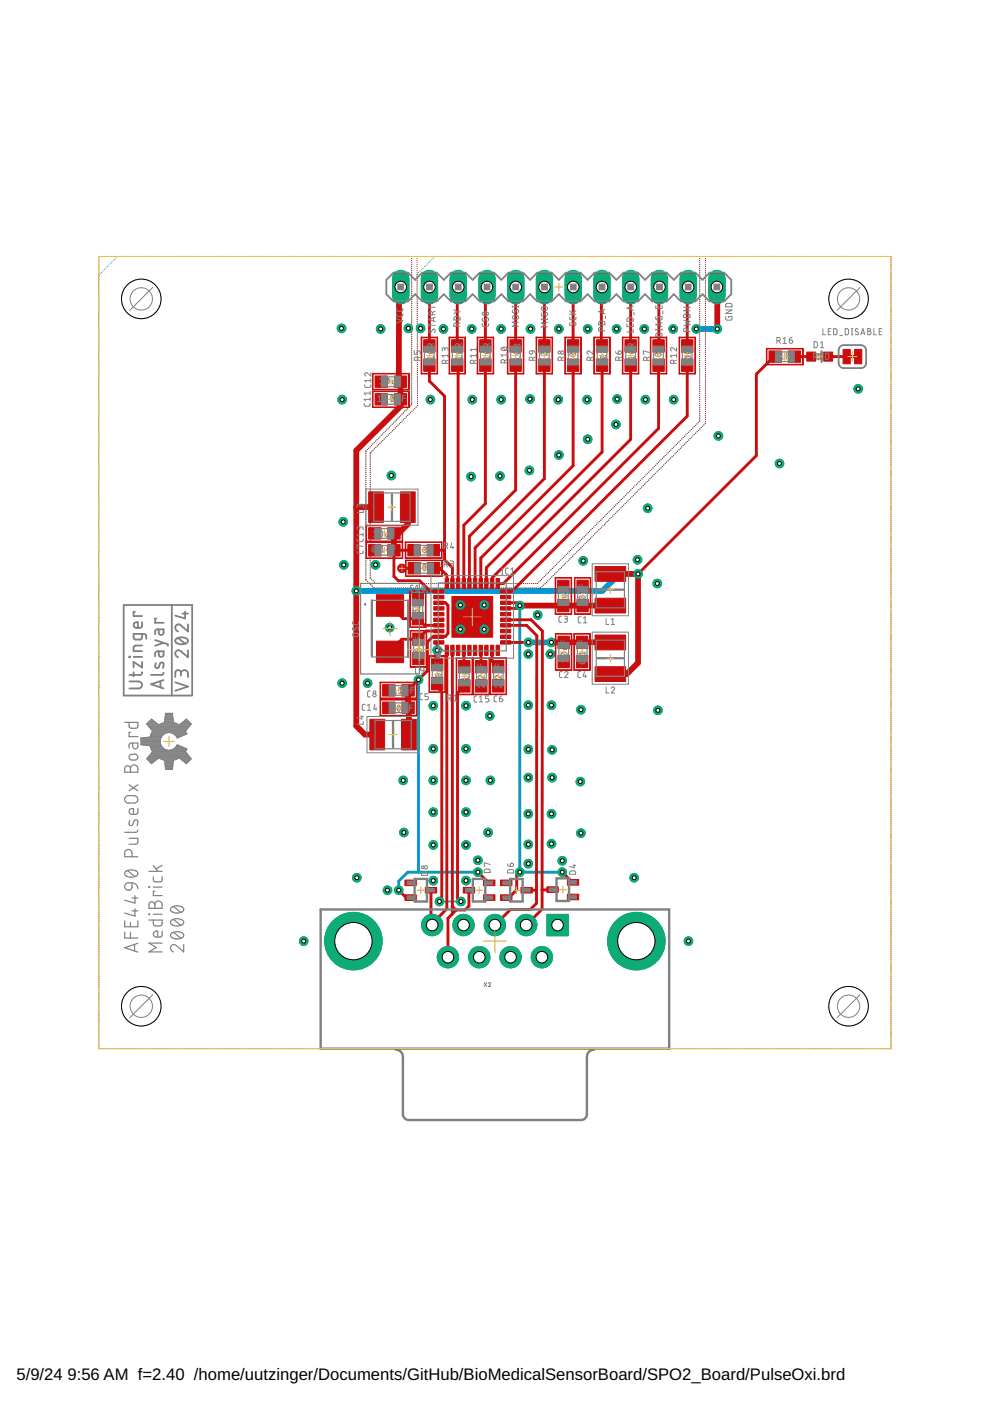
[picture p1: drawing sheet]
<svg xmlns="http://www.w3.org/2000/svg" width="210mm" height="297mm" viewBox="0 0 210 297" stroke-linecap="round" stroke-linejoin="round" font-family="sans-serif">
<defs><g id="words">
<g font-size="3.5">
<text x="3.5" y="292.5">5/9/24</text>
<text x="14.3" y="292.5">9:56 AM f=2.40 /home/uutzinger/Documents/GitHub/BioMedicalSensorBoard/SPO2_Board/PulseOxi.brd</text>
</g>
</g></defs>
<path d="M172.6 72.5h.5l.2 .2v.8l-.2 .2h-.5zM174 73.7h.7M174 72.7l.3-.2v1.2" fill="none" stroke="#808080" stroke-width=".21"/>
<g fill="none" stroke="#0696d7" stroke-width=".21">
<path d="M21 58.3v.1M21 58.8h.1M21 59.2h.1M21 59.6h.1M21 60h.1M21 58.3h.1M21.3 58h.1M21.6 57.7h-.1M21.9 57.4h.1M22.2 57.1h.1M22.5 56.8h.1M22.8 56.5h.1"/>
<path d="M23.1 56.2h.1M23.4 55.9h.1M23.7 55.6h.1M24 55.3h.1M24.3 55h.1M24.6 54.7h.1M25 54.4h-.1M25.3 54.4h.1M25.7 54.4h.1M26.2 54.4h.1M26.6 54.4h.1M27 54.4h.1"/>
<path d="M27.4 54.4h.1M27.8 54.4h.1M28.2 54.4h.1M28.6 54.4h.1M29 54.4h.1M29.5 54.4h.1M29.9 54.4h.1M30.3 54.4h.1M30.7 54.4h.1M31.1 54.4h.1M31.5 54.4h.1M31.9 54.4h.1"/>
<path d="M32.3 54.4h.1M32.8 54.4h.1M33.2 54.4h.1M33.6 54.4h.1M34 54.4h.1M34.4 54.4h.1M34.8 54.4h.1M35.2 54.4h.1M35.6 54.4h.1M36.1 54.4h.1M36.5 54.4h.1M36.9 54.4h.1"/>
<path d="M37.3 54.4h.1M37.7 54.4h.1M38.1 54.4h.1M38.5 54.4h.1M38.9 54.4h.1M39.4 54.4h.1M39.8 54.4h.1M40.2 54.4h.1M40.6 54.4h.1M41 54.4h.1M41.4 54.4h.1M41.8 54.4h.1"/>
<path d="M42.2 54.4h.1M42.7 54.4h.1M43.1 54.4h.1M43.5 54.4h.1M43.9 54.4h.1M44.3 54.4h.1M44.7 54.4h.1M45.1 54.4h.1M45.6 54.4h.1M46 54.4h.1M46.4 54.4h.1M46.8 54.4h.1"/>
<path d="M47.2 54.4h.1M47.6 54.4h.1M48 54.4h.1M48.5 54.4h.1M48.9 54.4h.1M49.3 54.4h.1M49.7 54.4h.1M50.1 54.4h.1M50.5 54.4h.1M50.9 54.4h.1M51.3 54.4h.1M51.8 54.4h.1"/>
<path d="M52.2 54.4h.1M52.6 54.4h.1M53 54.4h.1M53.4 54.4h.1M53.8 54.4h.1M54.2 54.4h.1M54.6 54.4h.1M55.1 54.4h.1M55.5 54.4h.1M55.9 54.4h.1M56.3 54.4h.1M56.7 54.4h.1"/>
<path d="M57.1 54.4h.1M57.5 54.4h.1M57.9 54.4h.1M58.4 54.4h.1M58.8 54.4h.1M59.2 54.4h.1M59.6 54.4h.1M60 54.4h.1M60.4 54.4h.1M60.8 54.4h.1M61.2 54.4h.1M61.7 54.4h.1"/>
<path d="M62.1 54.4h.1M62.5 54.4h.1M62.9 54.4h.1M63.3 54.4h.1M63.7 54.4h.1M64.1 54.4h.1M64.5 54.4h.1M65 54.4h.1M65.4 54.4h.1M65.8 54.4h.1M66.2 54.4h.1M66.6 54.4h.1"/>
<path d="M67 54.4h.1M67.4 54.4h.1M67.8 54.4h.1M68.3 54.4h.1M68.7 54.4h.1M69.1 54.4h.1M69.5 54.4h.1M69.9 54.4h.1M70.3 54.4h.1M70.7 54.4h.1M71.1 54.4h.1M71.6 54.4h.1"/>
<path d="M72 54.4h.1M72.4 54.4h.1M72.8 54.4h.1M73.2 54.4h.1M73.6 54.4h.1M74 54.4h.1M74.4 54.4h.1M74.9 54.4h.1M75.3 54.4h.1M75.7 54.4h.1M76.1 54.4h.1M76.5 54.4h.1"/>
<path d="M76.9 54.4h.1M77.3 54.4h.1M77.7 54.4h.1M78.2 54.4h.1M78.6 54.4h.1M79 54.4h.1M79.4 54.4h.1M79.8 54.4h.1M80.2 54.4h.1M80.6 54.4h.1M81 54.4h.1M81.5 54.4h.1"/>
<path d="M81.9 54.4h.1M82.3 54.4h.1M82.7 54.4h.1M83.1 54.4h.1M83.5 54.4h.1M83.9 54.4h.1M84.3 54.4h.1M84.8 54.4h.1M85.2 54.4h.1M85.6 54.4h.1M86 54.4h.1M86.4 54.4h.1"/>
<path d="M86.8 54.4h.1M87.2 54.4h.1M87.3 54.8h.1M87.3 55.2v.1M87.3 55.6v.1M87.3 56v.1M87.3 56.5h.1M87.3 56.9h.1M87.3 57.3h.1M87.3 57.7h.1M87.3 58.1v.1M87.3 58.5v.1"/>
<path d="M87.3 58.9v.1M87.3 59.4h.1M87.3 59.8h.1M88.4 58.6v.1M88.4 59v.1M88.4 59.4v.1M88.4 59.8v.1M88.5 58.1l-.1 .1M88.8 57.8l-.1 .1M89.1 57.5l-.1 .1M89.4 57.2h.1M89.7 56.9h.1"/>
<path d="M90 56.6h.1M90.3 56.3h.1M90.7 55.9l-.1 .1M91 55.6l-.1 .1M91.3 55.3l-.1 .1M91.6 55l-.1 .1M91.9 54.7h-.1M92.3 54.4h-.1M92.6 54.4h.1M93 54.4h.1M93.5 54.4h.1M93.9 54.4h.1"/>
<path d="M94.3 54.4h.1M94.7 54.4h.1M95.1 54.4h.1M95.5 54.4h.1M95.9 54.4h.1M96.3 54.4h.1M96.8 54.4h.1M97.2 54.4h.1M97.6 54.4h.1M98 54.4h.1M98.4 54.4h.1M98.8 54.4h.1"/>
<path d="M99.2 54.4h.1M99.6 54.4h.1M100.1 54.4h.1M100.5 54.4h.1M100.9 54.4h.1M101.3 54.4h.1M101.7 54.4h.1M102.1 54.4h.1M102.5 54.4h.1M102.9 54.4h.1M103.4 54.4h.1M103.8 54.4h.1"/>
<path d="M104.2 54.4h.1M104.6 54.4h.1M105 54.4h.1M105.4 54.4h.1M105.8 54.4h.1M106.2 54.4h.1M106.7 54.4h.1M107.1 54.4h.1M107.5 54.4h.1M107.9 54.4h.1M108.3 54.4h.1M108.7 54.4h.1"/>
<path d="M109.1 54.4h.1M109.5 54.4h.1M109.9 54.4h.1M110.4 54.4h.1M110.8 54.4h.1M111.2 54.4h.1M111.6 54.4h.1M112 54.4h.1M112.4 54.4h.1M112.8 54.4h.1M113.2 54.4h.1M113.7 54.4h.1"/>
<path d="M114.1 54.4h.1M114.5 54.4h.1M114.9 54.4h.1M115.3 54.4h.1M115.7 54.4h.1M116.1 54.4h.1M116.5 54.4h.1M117 54.4h.1M117.4 54.4h.1M117.8 54.4h.1M118.2 54.4h.1M118.6 54.4h.1"/>
<path d="M119 54.4h.1M119.4 54.4h.1M119.8 54.4h.1M120.3 54.4h.1M120.7 54.4h.1M121.1 54.4h.1M121.5 54.4h.1M121.9 54.4h.1M122.3 54.4h.1M122.7 54.4h.1M123.1 54.4h.1M123.6 54.4h.1"/>
<path d="M124 54.4h.1M124.4 54.4h.1M124.8 54.4h.1M125.2 54.4h.1M125.6 54.4h.1M126 54.4h.1M126.4 54.4h.1M126.9 54.4h.1M127.3 54.4h.1M127.7 54.4h.1M128.1 54.4h.1M128.5 54.4h.1"/>
<path d="M128.9 54.4h.1M129.3 54.4h.1M129.8 54.4h.1M130.2 54.4h.1M130.6 54.4h.1M131 54.4h.1M131.4 54.4h.1M131.8 54.4h.1M132.2 54.4h.1M132.6 54.4h.1M133.1 54.4h.1M133.5 54.4h.1"/>
<path d="M133.9 54.4h.1M134.3 54.4h.1M134.7 54.4h.1M135.1 54.4h.1M135.5 54.4h.1M135.9 54.4h.1M136.4 54.4h.1M136.8 54.4h.1M137.2 54.4h.1M137.6 54.4h.1M138 54.4h.1M138.4 54.4h.1"/>
<path d="M138.8 54.4h.1M139.2 54.4h.1M139.7 54.4h.1M140.1 54.4h.1M140.5 54.4h.1M140.9 54.4h.1M141.3 54.4h.1M141.7 54.4h.1M142.1 54.4h.1M142.5 54.4h.1M143 54.4h.1M143.4 54.4h.1"/>
<path d="M143.8 54.4h.1M144.2 54.4h.1M144.6 54.4h.1M145 54.4h.1M145.4 54.4h.1M145.8 54.4h.1M146.2 54.4h.1M146.7 54.4h.1M147.1 54.4h.1M147.5 54.4h.1M147.9 54.4h.1M148.3 54.4h.1"/>
<path d="M148.4 54.8h.1M148.4 55.2v.1M148.4 55.6v.1M148.4 56v.1M148.4 56.5h.1M148.4 56.9h.1M148.4 57.3h.1M148.4 57.7h.1M148.4 58.1v.1M148.4 58.5v.1M148.4 58.9v.1M148.4 59.4h.1"/>
<path d="M148.4 59.8h.1M149.6 54.4h.1M149.6 54.8h.1M149.6 55.2v.1M149.6 55.6v.1M149.6 56v.1M149.6 56.5h.1M149.6 56.9h.1M149.6 57.3h.1M149.6 57.7v.1M149.6 58.1v.1M149.6 58.5v.1"/>
<path d="M149.6 58.9v.1M149.6 59.4h.1M149.6 59.8h.1M150 54.4h.1M150.4 54.4h.1M150.8 54.4h.1M151.2 54.4h.1M151.6 54.4h.1M152 54.4h.1M152.5 54.4h.1M152.9 54.4h.1M153.3 54.4h.1"/>
<path d="M153.7 54.4h.1M154.1 54.4h.1M154.5 54.4h.1M154.9 54.4h.1M155.3 54.4h.1M155.8 54.4h.1M156.2 54.4h.1M156.6 54.4h.1M157 54.4h.1M157.4 54.4h.1M157.8 54.4h.1M158.2 54.4h.1"/>
<path d="M158.7 54.4h.1M159.1 54.4h.1M159.5 54.4h.1M159.9 54.4h.1M160.3 54.4h.1M160.7 54.4h.1M161.1 54.4h.1M161.6 54.4h.1M162 54.4h.1M162.4 54.4h.1M162.8 54.4h.1M163.2 54.4h.1"/>
<path d="M163.6 54.4h.1M164 54.4h.1M164.4 54.4h.1M164.9 54.4h.1M165.3 54.4h.1M165.7 54.4h.1M166.1 54.4h.1M166.5 54.4h.1M166.9 54.4h.1M167.3 54.4h.1M167.8 54.4h.1M168.2 54.4h.1"/>
<path d="M168.6 54.4h.1M169 54.4h.1M169.4 54.4h.1M169.8 54.4h.1M170.2 54.4h.1M170.7 54.4h.1M171.1 54.4h.1M171.5 54.4h.1M171.9 54.4h.1M172.3 54.4h.1M172.7 54.4h.1M173.1 54.4h.1"/>
<path d="M173.5 54.4h.1M174 54.4h.1M174.4 54.4h.1M174.8 54.4h.1M175.2 54.4h.1M175.6 54.4h.1M176 54.4h.1M176.4 54.4h.1M176.9 54.4h.1M177.3 54.4h.1M177.7 54.4h.1M178.1 54.4h.1"/>
<path d="M178.5 54.4h.1M178.9 54.4h.1M179.3 54.4h.1M179.8 54.4h.1M180.2 54.4h.1M180.6 54.4h.1M181 54.4h.1M181.4 54.4h.1M181.8 54.4h.1M182.2 54.4h.1M182.6 54.4h.1M183.1 54.4h.1"/>
<path d="M183.5 54.4h.1M183.9 54.4h.1M184.3 54.4h.1M184.7 54.4h.1M185.1 54.4h.1M185.5 54.4h.1M186 54.4h.1M186.4 54.4h.1M186.8 54.4h.1M187.2 54.4h.1M187.6 54.4h.1M188 54.4h.1"/>
<path d="M188.4 54.4h.1M188.9 54.4h.1M188.9 54.8h.1M188.9 55.2h.1M188.9 55.6v.1M188.9 56v.1M188.9 56.4v.1M188.9 56.9h.1M188.9 57.3h.1M188.9 57.7h.1M188.9 58.1h.1M188.9 58.5h.1"/>
<path d="M188.9 58.9h.1M188.9 59.3v.1M188.9 59.7v.1M21 60.4v.1M21 60.8v.1M21 61.2v.1M21 61.6v.1M21 62v.1M21 62.5h.1M21 62.9h.1M21 63.3h.1M21 63.7h.1"/>
<path d="M21 64.1v.1M21 64.5v.1M21 64.9v.1M21 65.3v.1M21 65.7v.1M21 66.2h.1M21 66.6h.1M21 67h.1M21 67.4h.1M21 67.8v.1M21 68.2v.1M21 68.6v.1"/>
<path d="M21 69v.1M21 69.5h.1M21 69.9h.1M21 70.3h.1M21 70.7h.1M21 71.1v.1M21 71.5v.1M21 71.9v.1M21 72.3v.1M21 72.7v.1M21 73.2h.1M21 73.6h.1"/>
<path d="M21 74h.1M21 74.4h.1M21 74.8v.1M21 75.2v.1M21 75.6v.1M21 76.1h.1M21 76.5h.1M21 76.9h.1M21 77.3h.1M21 77.7h.1M21 78.1h.1M21 78.5v.1"/>
<path d="M21 78.9v.1M21 79.4h.1M21 79.8h.1M87.3 60.2h.1M87.3 60.6v.1M87.3 61v.1M87.3 61.4v.1M87.3 61.8v.1M87.3 62.3h.1M87.3 62.7h.1M87.3 63.1h.1M87.3 63.5v.1"/>
<path d="M87.3 63.9v.1M87.3 64.3v.1M87.3 64.7v.1M87.3 65.2h.1M87.3 65.6h.1M87.3 66v.1M87.3 66.4v.1M87.3 66.8v.1M87.3 67.2v.1M87.3 67.7h.1M87.3 68.1h.1M87.3 68.5h.1"/>
<path d="M87.3 68.9v.1M87.3 69.3v.1M87.3 69.7v.1M87.3 70.2h.1M87.3 70.6h.1M87.3 71h.1M87.3 71.4v.1M87.3 71.8v.1M87.3 72.2v.1M87.3 72.6v.1M87.3 73.1h.1M87.3 73.5h.1"/>
<path d="M87.3 73.9h.1M87.3 74.3v.1M87.3 74.7v.1M87.3 75.1v.1M87.3 75.6h.1M87.3 76h.1M87.3 76.4h.1M87.3 76.8v.1M87.3 77.2v.1M87.3 77.6v.1M87.3 78v.1M87.3 78.5h.1"/>
<path d="M87.3 78.9h.1M87.3 79.3h.1M87.3 79.7v.1M88.4 60.3h.1M88.4 60.7h.1M88.4 61.1h.1M88.4 61.5v.1M88.4 61.9v.1M88.4 62.3v.1M88.4 62.7v.1M88.4 63.2h.1M88.4 63.6h.1"/>
<path d="M88.4 64h.1M88.5 64.4v.1M88.5 64.8v.1M88.5 65.2v.1M88.5 65.6v.1M88.5 66.1h.1M88.5 66.5h.1M88.5 66.9v.1M88.5 67.3v.1M88.5 67.7v.1M88.5 68.1v.1M88.5 68.6h.1"/>
<path d="M88.5 69h.1M88.5 69.4h.1M88.5 69.8h.1M88.5 70.2v.1M88.5 70.6v.1M88.5 71v.1M88.5 71.5h.1M88.5 71.9h.1M88.5 72.3h.1M88.5 72.7h.1M88.5 73.1v.1M88.5 73.5v.1"/>
<path d="M88.5 73.9v.1M88.5 74.4h.1M88.5 74.8h.1M88.5 75.2h.1M88.5 75.6h.1M88.5 76v.1M88.5 76.4v.1M88.5 76.9h.1M88.5 77.3h.1M88.5 77.7h.1M88.5 78.1h.1M88.5 78.5h.1"/>
<path d="M88.5 78.9v.1M88.5 79.3v.1M88.5 79.8h.1M148.4 60.2h.1M148.4 60.6v.1M148.4 61v.1M148.4 61.4v.1M148.4 61.8v.1M148.4 62.3h.1M148.4 62.7h.1M148.4 63.1h.1M148.4 63.5v.1"/>
<path d="M148.4 63.9v.1M148.4 64.3v.1M148.4 64.7v.1M148.4 65.2h.1M148.4 65.6h.1M148.4 66h.1M148.4 66.4v.1M148.4 66.8v.1M148.4 67.2v.1M148.4 67.6v.1M148.4 68.1h.1M148.4 68.5h.1"/>
<path d="M148.4 68.9v.1M148.4 69.3v.1M148.4 69.7v.1M148.4 70.1v.1M148.4 70.6h.1M148.4 71h.1M148.4 71.4h.1M148.4 71.8v.1M148.4 72.2v.1M148.4 72.6v.1M148.4 73v.1M148.4 73.5h.1"/>
<path d="M148.4 73.9h.1M148.4 74.3v.1M148.4 74.7v.1M148.4 75.1v.1M148.4 75.5v.1M148.4 76h.1M148.4 76.4h.1M148.4 76.8h.1M148.4 77.2v.1M148.4 77.6v.1M148.4 78v.1M148.4 78.4v.1"/>
<path d="M148.4 78.9h.1M148.4 79.3h.1M148.4 79.7h.1M149.6 60.2h.1M149.6 60.6v.1M149.6 61v.1M149.6 61.4v.1M149.6 61.9h.1M149.6 62.3h.1M149.6 62.7h.1M149.6 63.1v.1M149.6 63.5v.1"/>
<path d="M149.6 63.9v.1M149.6 64.3v.1M149.6 64.8h.1M149.6 65.2h.1M149.6 65.6v.1M149.6 66v.1M149.6 66.4v.1M149.6 66.8v.1M149.6 67.3h.1M149.6 67.7h.1M149.6 68.1v.1M149.6 68.5v.1"/>
<path d="M149.6 68.9v.1M149.6 69.3v.1M149.6 69.8h.1M149.6 70.2h.1M149.6 70.6v.1M149.6 71v.1M149.6 71.4v.1M149.6 71.8v.1M149.6 72.3h.1M149.6 72.7h.1M149.6 73.1h.1M149.6 73.5v.1"/>
<path d="M149.6 73.9v.1M149.6 74.3v.1M149.6 74.8h.1M149.6 75.2h.1M149.6 75.6h.1M149.6 76v.1M149.6 76.4v.1M149.6 76.8v.1M149.6 77.2v.1M149.6 77.7h.1M149.6 78.1h.1M149.6 78.5h.1"/>
<path d="M149.6 78.9v.1M149.6 79.3v.1M149.6 79.7v.1M188.9 60.1v.1M188.9 60.6h.1M188.9 61h.1M188.9 61.4h.1M188.9 61.8h.1M188.9 62.2v.1M188.9 62.6v.1M188.9 63v.1M188.9 63.4v.1"/>
<path d="M188.9 63.8v.1M188.9 64.3h.1M188.9 64.7h.1M188.9 65.1h.1M188.9 65.5h.1M188.9 65.9v.1M188.9 66.3v.1M188.9 66.7v.1M188.9 67.1v.1M188.9 67.5v.1M188.9 68h.1M188.9 68.4h.1"/>
<path d="M188.9 68.8h.1M188.9 69.2h.1M188.9 69.6v.1M188.9 70v.1M188.9 70.4v.1M188.9 70.8v.1M188.9 71.2v.1M188.9 71.7h.1M188.9 72.1h.1M188.9 72.5h.1M188.9 72.9h.1M188.9 73.3v.1"/>
<path d="M188.9 73.7v.1M188.9 74.1v.1M188.9 74.5v.1M188.9 75h.1M188.9 75.4h.1M188.9 75.8h.1M188.9 76.2h.1M188.9 76.6h.1M188.9 77v.1M188.9 77.4v.1M188.9 77.8v.1M188.9 78.3h.1"/>
<path d="M188.9 78.7h.1M188.9 79.1h.1M188.9 79.5h.1M188.9 79.9h.1M21 80.2h.1M21 80.6h.1M21 81h.1M21 81.4h.1M21 81.8v.1M21 82.2v.1M21 82.6v.1M21 83.1h.1"/>
<path d="M21 83.5h.1M21 83.9h.1M21 84.3h.1M21 84.7v.1M21 85.1v.1M21 85.5v.1M21 85.9v.1M21 86.3v.1M21 86.8h.1M21 87.2h.1M21 87.6h.1M21 88v.1"/>
<path d="M21 88.4v.1M21 88.8v.1M21 89.2v.1M21 89.6v.1M21 90.1h.1M21 90.5h.1M21 90.9h.1M21 91.3h.1M21 91.7v.1M21 92.1v.1M21 92.5v.1M21 92.9v.1"/>
<path d="M21 93.3v.1M21 93.8h.1M21 94.2h.1M21 94.6h.1M21 95h.1M21 95.4v.1M21 95.8v.1M21 96.2v.1M21 96.6v.1M21 97v.1M21 97.5h.1M21 97.9h.1"/>
<path d="M21 98.3h.1M21 98.7v.1M21 99.1v.1M21 99.5v.1M21 99.9v.1M77.6 95.7h.1M77.6 96.1h.1M77.6 96.5h.1M77.6 96.9h.1M77.6 97.3h.1M77.6 97.7v.1M77.6 98.1v.1"/>
<path d="M77.6 98.5v.1M77.6 99h.1M77.6 99.4h.1M77.6 99.8h.1M77.6 95.6v.1M77.9 95.3h.1M78.2 95h.1M78.5 96.5h.1M78.5 96.9h.1M78.5 97.3h.1M78.5 97.7h.1M78.5 98.1h.1"/>
<path d="M78.5 98.5v.1M78.5 98.9v.1M78.5 99.4h.1M78.5 99.8h.1M78.5 94.7h.1M78.5 96v.1M78.8 94.4h.1M78.8 95.7v.1M79.1 94.1h-.1M79.1 95.4v.1M79.4 93.8h-.1M79.4 95.1v.1"/>
<path d="M79.7 93.5h-.1M79.7 94.8v.1M80 93.2h-.1M80 94.6h.1M80.3 92.9h-.1M80.3 94.3h.1M80.6 92.6h-.1M80.6 94h.1M80.8 92.3h.1M80.9 93.7h.1M81.1 91.9v.1M81.2 93.4h.1"/>
<path d="M81.4 91.7h.1M81.5 93.1h-.1M81.7 91.4h.1M81.8 92.8h-.1M82 91v.1M82.1 92.5h-.1M82.3 90.7v.1M82.4 92.2h-.1M82.6 90.4v.1M82.7 91.9h-.1M82.9 90.1v.1M83 91.6h-.1"/>
<path d="M83.2 89.8l-.1 .1M83.2 91.3h.1M83.5 89.5l-.1 .1M83.5 91v.1M83.8 89.2l-.1 .1M83.8 90.7v.1M84.1 88.9l-.1 .1M84.1 90.4v.1M84.4 88.6h-.1M84.4 90.1v.1M84.7 88.3h-.1M84.7 89.8v.1"/>
<path d="M84.9 88v.1M85 89.6h.1M85.2 87.7h.1M85.3 89.3h.1M85.5 87.4h.1M85.6 89h.1M85.8 87.1h.1M85.9 88.7h.1M86.1 86.8h.1M86.2 88.4h-.1M86.4 86.5h.1M86.5 88.1h-.1"/>
<path d="M86.7 86.2h.1M86.8 87.8h-.1M87 85.9h.1M87.1 87.5h-.1M87.3 85.5l-.1 .1M87.3 80.1v.1M87.3 80.5v.1M87.3 81h.1M87.3 81.4h.1M87.3 81.8h.1M87.3 82.2v.1M87.3 82.6v.1"/>
<path d="M87.3 83v.1M87.3 83.4v.1M87.3 83.9h.1M87.3 84.3h.1M87.3 84.7h.1M87.3 85.1v.1M87.4 87.2h-.1M87.7 86.9h-.1M87.9 86.6h.1M88.2 86.3h.1M88.5 80.2h.1M88.5 80.6h.1"/>
<path d="M88.5 81h.1M88.5 81.4h.1M88.5 81.8v.1M88.5 82.2v.1M88.5 82.7h.1M88.5 83.1h.1M88.5 83.5h.1M88.5 83.9h.1M88.5 84.3v.1M88.5 84.7v.1M88.5 85.1v.1M88.5 85.6h.1"/>
<path d="M88.5 86v.1M137.9 99.8h-.1M138.2 99.5h-.1M138.5 99.2h-.1M138.7 98.9h.1M139 98.6v.1M139.3 98.3v.1M139.6 99.7v.1M139.6 98v.1M139.9 99.4l-.1 .1M139.9 97.7v.1M140.2 97.5h.1"/>
<path d="M140.2 99.1l-.1 .1M140.5 97.2h.1M140.5 98.8l-.1 .1M140.8 98.6h-.1M140.8 96.9h-.1M141.1 98.3h-.1M141.1 96.6h-.1M141.4 98h-.1M141.4 96.3h-.1M141.6 96h.1M141.6 97.7h.1M141.9 95.7h.1"/>
<path d="M141.9 97.4h.1M142.2 95.4h.1M142.2 97.1h.1M142.5 96.8h.1M142.5 95.1h.1M142.8 94.8v.1M142.8 96.5h.1M143.1 94.5v.1M143.1 96.2h.1M143.4 94.3h.1M143.4 95.9h.1M143.7 94h.1"/>
<path d="M143.7 95.6v.1M144 93.7h.1M144 95.3v.1M144.3 93.4h.1M144.3 95v.1M144.6 93.1h-.1M144.6 94.7l-.1 .1M144.9 92.8h-.1M144.9 94.5h-.1M145.2 92.5h-.1M145.2 94.2h-.1M145.4 92.2h.1"/>
<path d="M145.5 93.9h-.1M145.7 91.9h.1M145.8 93.6h-.1M146 91.6v.1M146 93.3h.1M146.3 91.3v.1M146.3 93h.1M146.6 91v.1M146.6 92.7h.1M146.9 90.7v.1M146.9 92.4h.1M147.2 90.4v.1"/>
<path d="M147.2 92.1h.1M147.5 90.2h-.1M147.5 91.8v.1M147.8 89.9h-.1M147.8 91.5v.1M148.1 89.6h-.1M148.1 91.2v.1M148.4 89.3h-.1M148.4 80.1v.1M148.4 80.5v.1M148.4 80.9v.1M148.4 81.4h.1"/>
<path d="M148.4 81.8h.1M148.4 82.2h.1M148.4 82.6v.1M148.4 83v.1M148.4 83.4v.1M148.4 83.8v.1M148.4 84.3h.1M148.4 84.7h.1M148.4 85.1h.1M148.4 85.5v.1M148.4 85.9v.1M148.4 86.3v.1"/>
<path d="M148.4 86.7v.1M148.4 87.2h.1M148.4 87.6h.1M148.4 88v.1M148.4 88.4v.1M148.4 88.8v.1M148.4 89.2v.1M148.4 90.9v.1M148.7 90.7h.1M149 90.4h-.1M149.3 90.1h-.1M149.6 80.2h.1"/>
<path d="M149.6 80.6h.1M149.6 81h.1M149.6 81.4h.1M149.6 81.8v.1M149.6 82.2v.1M149.6 82.7h.1M149.6 83.1h.1M149.6 83.5h.1M149.6 83.9h.1M149.6 84.3v.1M149.6 84.7v.1M149.6 85.2h.1"/>
<path d="M149.6 85.6h.1M149.6 86h.1M149.6 86.4h.1M149.6 86.8v.1M149.6 87.2v.1M149.6 87.6v.1M149.6 88.1h.1M149.6 88.5h.1M149.6 88.9h.1M149.6 89.3h.1M149.6 89.7l-.1 .1M188.9 80.3h.1"/>
<path d="M188.9 80.7v.1M188.9 81.1v.1M188.9 81.5v.1M188.9 82h.1M188.9 82.4h.1M188.9 82.8h.1M188.9 83.2h.1M188.9 83.6v.1M188.9 84v.1M188.9 84.4v.1M188.9 84.8v.1M188.9 85.2v.1"/>
<path d="M188.9 85.7h.1M188.9 86.1h.1M188.9 86.5h.1M188.9 86.9h.1M188.9 87.3v.1M188.9 87.7v.1M188.9 88.1v.1M188.9 88.5v.1M188.9 88.9v.1M188.9 89.4h.1M188.9 89.8h.1M188.9 90.2h.1"/>
<path d="M188.9 90.6h.1M188.9 91v.1M188.9 91.4v.1M188.9 91.8v.1M188.9 92.2v.1M188.9 92.6v.1M188.9 93.1h.1M188.9 93.5h.1M188.9 93.9h.1M188.9 94.3h.1M188.9 94.7v.1M188.9 95.1v.1"/>
<path d="M188.9 95.5v.1M188.9 95.9v.1M188.9 96.4h.1M188.9 96.8h.1M188.9 97.2h.1M188.9 97.6h.1M188.9 98h.1M188.9 98.4v.1M188.9 98.8v.1M188.9 99.2v.1M188.9 99.7h.1M21 100.4h.1"/>
<path d="M21 100.8h.1M21 101.2h.1M21 101.6h.1M21 102h.1M21 102.4v.1M21 102.8v.1M21 103.2v.1M21 103.7h.1M21 104.1h.1M21 104.5h.1M21 104.9h.1M21 105.3h.1"/>
<path d="M21 105.7h.1M21 106.1v.1M21 106.5v.1M21 107h.1M21 107.4h.1M21 107.8h.1M21 108.2h.1M21 108.6h.1M21 109v.1M21 109.4v.1M21 109.8v.1M21 110.2v.1"/>
<path d="M21 110.7h.1M21 111.1h.1M21 111.5h.1M21 111.9h.1M21 112.3v.1M21 112.7v.1M21 113.1v.1M21 113.5v.1M21 113.9v.1M21 114.4h.1M21 114.8h.1M21 115.2h.1"/>
<path d="M21 115.6h.1M21 116v.1M21 116.4v.1M21 116.8v.1M21 117.2v.1M21 117.7h.1M21 118.1h.1M21 118.5h.1M21 118.9h.1M21 119.3v.1M21 119.7v.1M77.6 100.2h.1"/>
<path d="M77.6 100.6h.1M77.6 101v.1M77.6 101.4v.1M77.6 101.8v.1M77.6 102.3h.1M77.6 102.7h.1M77.6 103.1h.1M77.6 103.5h.1M77.6 103.9h.1M77.6 104.3v.1M77.6 104.7v.1M77.6 105.1v.1"/>
<path d="M77.6 105.6h.1M77.6 106h.1M77.6 106.4h.1M77.6 106.8h.1M77.6 107.2v.1M77.6 107.6v.1M77.6 108v.1M77.6 108.4v.1M77.6 108.9h.1M77.6 109.3h.1M77.6 109.7h.1M77.6 110.1v.1"/>
<path d="M77.6 110.5v.1M77.6 110.9v.1M77.6 111.3v.1M77.6 111.7v.1M77.6 112.2h.1M77.6 112.6h.1M77.6 113h.1M77.6 113.4v.1M77.6 113.8v.1M77.6 114.2v.1M77.6 114.6v.1M77.6 115v.1"/>
<path d="M77.6 115.5h.1M77.6 115.9h.1M77.6 116.3h.1M77.6 116.7v.1M77.6 117.1v.1M77.6 117.5v.1M77.6 117.9v.1M77.6 118.3v.1M77.6 118.8h.1M77.6 119.2h.1M77.6 119.6h.1M77.6 120v.1"/>
<path d="M78.5 100.2h.1M78.5 100.6h.1M78.5 101h.1M78.5 101.4v.1M78.5 101.8v.1M78.5 102.2v.1M78.5 102.7h.1M78.5 103.1h.1M78.5 103.5h.1M78.5 103.9h.1M78.5 104.3v.1M78.5 104.7v.1"/>
<path d="M78.5 105.1v.1M78.5 105.5v.1M78.5 106h.1M78.5 106.4h.1M78.5 106.8h.1M78.5 107.2v.1M78.5 107.6v.1M78.5 108v.1M78.5 108.4v.1M78.5 108.8v.1M78.5 109.3h.1M78.5 109.7h.1"/>
<path d="M78.5 110.1h.1M78.5 110.5v.1M78.5 110.9v.1M78.5 111.3v.1M78.5 111.7v.1M78.5 112.2h.1M78.5 112.6h.1M78.5 113h.1M78.5 113.4h.1M78.5 113.8v.1M78.5 114.2v.1M78.5 114.6v.1"/>
<path d="M78.5 115v.1M78.5 115.5h.1M78.5 115.9h.1M78.5 116.3h.1M78.5 116.7h.1M78.5 117.1v.1M78.5 117.5v.1M78.5 117.9v.1M78.5 118.3v.1M78.5 118.8h.1M78.5 119.2h.1M78.5 119.6h.1"/>
<path d="M78.5 120h.1M117.8 119.9h-.1M118 119.6h.1M118.3 119.3h.1M118.6 119v.1M118.9 118.7v.1M119.2 118.4v.1M119.4 120h-.1M119.5 118.2h.1M119.7 119.7h-.1M119.8 117.9h.1M120 119.4h-.1"/>
<path d="M120.1 117.6h.1M120.2 119.1h.1M120.4 117.3h-.1M120.5 118.8h.1M120.7 117h-.1M120.8 118.5h.1M121 116.7h-.1M121.1 118.2h.1M121.2 116.4h.1M121.4 117.9h.1M121.5 116.1h.1M121.7 117.6h.1"/>
<path d="M121.8 115.8h.1M122 117.3h.1M122.1 115.5h.1M122.3 117v.1M122.4 115.2v.1M122.6 116.7v.1M122.7 114.9v.1M122.9 116.4v.1M123 114.7h.1M123.2 116.1l-.1 .1M123.3 114.4h.1M123.5 115.8l-.1 .1"/>
<path d="M123.6 114.1h-.1M123.8 115.6h-.1M123.9 113.8h-.1M124.1 115.3h-.1M124.2 113.5h-.1M124.4 115h-.1M124.5 113.2h-.1M124.7 114.7h-.1M124.8 112.9h-.1M124.9 114.4h.1M125 112.6h.1M125.2 114.1h.1"/>
<path d="M125.3 112.3v.1M125.5 113.8h.1M125.6 112v.1M125.8 113.5h.1M125.9 111.7v.1M126.1 113.2h.1M126.2 111.4v.1M126.4 112.9v.1M126.5 111.1v.1M126.7 112.6v.1M126.8 110.9h-.1M127 112.3v.1"/>
<path d="M127.1 110.6h-.1M127.3 112v.1M127.4 110.3h-.1M127.6 111.8h.1M127.7 110h-.1M127.9 111.5h-.1M128 109.7h-.1M128.2 111.2h-.1M128.2 109.4h.1M128.5 110.9h-.1M128.5 109.1h.1M128.8 110.6h-.1"/>
<path d="M128.8 108.8v.1M129.1 110.3h-.1M129.1 108.5v.1M129.3 110h.1M129.4 108.2v.1M129.6 109.7h.1M129.7 107.9v.1M129.9 109.4h.1M130 107.7h.1M130.2 109.1v.1M130.3 107.4h.1M130.5 108.8v.1"/>
<path d="M130.6 107.1h-.1M130.8 108.5v.1M130.9 106.8h-.1M131.1 108.2v.1M131.2 106.5h-.1M131.4 107.9v.1M131.4 106.2h.1M131.7 107.7h.1M131.7 105.9h.1M132 107.4h-.1M132 105.6h.1M132.3 107.1h-.1"/>
<path d="M132.3 105.3h.1M132.6 106.8h-.1M132.6 105v.1M132.9 106.5h-.1M132.9 104.7v.1M133.1 106.2h.1M133.2 104.5h.1M133.4 105.9h.1M133.5 104.2h.1M133.7 105.6h.1M133.8 103.9h.1M134 105.3h.1"/>
<path d="M134.1 103.6h-.1M134.3 105v.1M134.4 103.3h-.1M134.6 104.7v.1M134.7 103h-.1M134.9 104.4v.1M135 102.7h-.1M135.2 104.1v.1M135.2 102.4h.1M135.5 103.8v.1M135.5 102.1v.1M135.8 103.5l-.1 .1"/>
<path d="M135.8 101.8v.1M136.1 103.3h-.1M136.1 101.5v.1M136.4 103h-.1M136.4 101.2v.1M136.7 102.7h-.1M136.7 100.9v.1M136.9 102.4h.1M137 100.7h-.1M137.2 102.1h.1M137.3 100.4h-.1M137.5 101.8h.1"/>
<path d="M137.6 100.1h-.1M137.8 101.5h.1M138.1 101.2h.1M138.4 100.9h.1M138.7 100.6h.1M139 100.3v.1M139.3 100v.1M188.9 100.1h.1M188.9 100.5h.1M188.9 100.9h.1M188.9 101.3h.1M188.9 101.7h.1"/>
<path d="M188.9 102.1v.1M188.9 102.5v.1M188.9 102.9v.1M188.9 103.4h.1M188.9 103.8h.1M188.9 104.2h.1M188.9 104.6h.1M188.9 105v.1M188.9 105.4v.1M188.9 105.8v.1M188.9 106.2v.1M188.9 106.6v.1"/>
<path d="M188.9 107.1h.1M188.9 107.5h.1M188.9 107.9h.1M188.9 108.3h.1M188.9 108.7v.1M188.9 109.1v.1M188.9 109.5v.1M188.9 109.9v.1M188.9 110.3v.1M188.9 110.8h.1M188.9 111.2h.1M188.9 111.6h.1"/>
<path d="M188.9 112h.1M188.9 112.4v.1M188.9 112.8v.1M188.9 113.2v.1M188.9 113.6v.1M188.9 114v.1M188.9 114.5h.1M188.9 114.9h.1M188.9 115.3h.1M188.9 115.7h.1M188.9 116.1v.1M188.9 116.5v.1"/>
<path d="M188.9 116.9v.1M188.9 117.3v.1M188.9 117.8h.1M188.9 118.2h.1M188.9 118.6h.1M188.9 119h.1M188.9 119.4h.1M188.9 119.8v.1M21 120.1v.1M21 120.5v.1M21 120.9v.1M21 121.4h.1"/>
<path d="M21 121.8h.1M21 122.2h.1M21 122.6h.1M21 123v.1M21 123.4v.1M21 123.8v.1M21 124.2v.1M21 124.7h.1M21 125.1h.1M21 125.5h.1M21 125.9h.1M21 126.3h.1"/>
<path d="M21 126.7v.1M21 127.1v.1M21 127.6h.1M21 128h.1M21 128.4h.1M21 128.8h.1M21 129.2h.1M21 129.6h.1M21 130v.1M21 130.4v.1M21 130.8v.1M21 131.3h.1"/>
<path d="M21 131.7h.1M21 132.1h.1M21 132.5h.1M21 132.9h.1M21 133.3h.1M21 133.7v.1M21 134.1v.1M21 134.5v.1M21 135h.1M21 135.4h.1M21 135.8h.1M21 136.2h.1"/>
<path d="M21 136.6v.1M21 137v.1M21 137.4v.1M21 137.8v.1M21 138.3h.1M21 138.7h.1M21 139.1h.1M21 139.5h.1M21 139.9v.1M77.6 122.9l.1 .1M77.6 120.4v.1M77.6 120.8v.1"/>
<path d="M77.6 121.2v.1M77.6 121.6v.1M77.6 122.1h.1M77.6 122.5h.1M77.9 123.3h.1M78.3 123.6v.1M78.5 120.4v.1M78.5 120.8v.1M78.5 121.2v.1M78.5 121.6v.1M78.5 122.1h.1M78.5 122.5v.1"/>
<path d="M78.6 123.9l.1 .1M78.8 122.8v.1M78.9 124.3l.1 .1M79.1 123.1h.1M79.2 124.6l.2 .1M79.4 123.4h.1M79.7 123.7h.1M79.7 124.7h.1M80.1 123.7h.1M80.2 124.7h.1M80.5 123.7h.1M80.6 124.7h.1"/>
<path d="M80.9 123.7h.1M81 124.7h.1M81.3 123.7h.1M81.4 124.7h.1M81.7 123.7h.1M81.8 124.7h.1M82.2 123.7h.1M82.2 124.7h.1M82.6 123.7h.1M82.6 124.7h.1M83 123.7h.1M83.1 124.7h.1"/>
<path d="M83.4 123.7h.1M83.5 124.7h.1M83.8 123.7h.1M83.9 124.7h.1M84.2 123.7h.1M84.3 124.7h.1M84.6 123.7h.1M84.7 124.7h.1M85 123.7h.1M85.1 124.7h.1M85.5 123.7h.1M85.5 124.7h.1"/>
<path d="M85.9 123.7h.1M86 124.7h.1M86.3 123.7h.1M86.4 124.7h.1M86.7 123.7h.1M86.8 124.7h.1M87.1 123.7h.1M87.2 124.7h.1M87.5 123.7h.1M87.6 124.7h.1M87.9 123.7h.1M88 124.7h.1"/>
<path d="M88.3 123.7h.1M88.5 124.7h.1M88.8 123.7h.1M88.9 124.7h.1M89.2 123.7h.1M89.3 124.7h.1M89.6 123.7h.1M89.7 124.7h.1M90 123.7h.1M90.1 124.7h.1M90.4 123.7h.1M90.5 124.7h.1"/>
<path d="M90.8 123.7h.1M90.9 124.7h.1M91.2 123.7h.1M91.4 124.7h.1M91.6 123.7h.1M91.8 124.7h.1M92.1 123.7h.1M92.2 124.7h.1M92.5 123.7h.1M92.6 124.7h.1M92.9 123.7h.1M93 124.7h.1"/>
<path d="M93.3 123.7h.1M93.4 124.7h.1M93.7 123.7h.1M93.9 124.7h.1M94.1 123.7h.1M94.3 124.7h.1M94.5 123.7h.1M94.7 124.7h.1M94.9 123.7h.1M95.1 124.7h.1M95.4 123.7h.1M95.5 124.7h.1"/>
<path d="M95.8 123.7h.1M95.9 124.7h.1M96.2 123.7h.1M96.3 124.7h.1M96.6 123.7h.1M96.8 124.7h.1M97 123.7h.1M97.2 124.7h.1M97.4 123.7h.1M97.6 124.7h.1M97.8 123.7h.1M98 124.7h.1"/>
<path d="M98.2 123.7h.1M98.4 124.7h.1M98.6 123.7h.1M98.8 124.7h.1M99.1 123.7h.1M99.3 124.7h.1M99.5 123.7h.1M99.7 124.7h.1M99.9 123.7h.1M100.1 124.7h.1M100.3 123.7h.1M100.5 124.7h.1"/>
<path d="M100.7 123.7h.1M100.9 124.7h.1M101.1 123.7h.1M101.3 124.7h.1M101.5 123.7h.1M101.7 124.7h.1M101.9 123.7h.1M102.2 124.7h.1M102.3 123.7h.1M102.6 124.7h.1M102.8 123.7h.1M103 124.7h.1"/>
<path d="M103.2 123.7h.1M103.4 124.7h.1M103.6 123.7h.1M103.8 124.7h.1M104 123.7h.1M104.2 124.7h.1M104.4 123.7h.1M104.6 124.7h.1M104.8 123.7h.1M105.1 124.7h.1M105.2 123.7h.1M105.5 124.7h.1"/>
<path d="M105.6 123.7h.1M105.9 124.7h.1M106.1 123.7h.1M106.3 124.7h.1M106.5 123.7h.1M106.7 124.7h.1M106.9 123.7h.1M107.1 124.7h.1M107.3 123.7h.1M107.5 124.7h.1M107.7 123.7h.1M107.9 124.7h.1"/>
<path d="M108.1 123.7h.1M108.4 124.7h.1M108.5 123.7h.1M108.8 124.7h.1M108.9 123.7h.1M109.2 124.7h.1M109.3 123.7h.1M109.6 124.7h.1M109.8 123.7h.1M110 124.7h.1M110.2 123.7h.1M110.4 124.7h.1"/>
<path d="M110.6 123.7h.1M110.9 124.7h.1M111 123.7h.1M111.3 124.7h.1M111.4 123.7h.1M111.7 124.7h.1M111.8 123.7h.1M112.1 124.7h.1M112.2 123.7h.1M112.5 124.7h.1M112.6 123.7h.1M112.9 124.7h.1"/>
<path d="M113.1 123.7h.1M113.3 124.7h.1M113.5 123.7h.1M113.8 124.7h.1M114 123.7h-.1M114.2 124.7h.1M114.3 123.4h-.1M114.6 123.1h-.1M114.7 124.7h-.1M114.8 122.8v.1M115 124.4h-.1M115.1 122.5v.1"/>
<path d="M115.3 124.1h-.1M115.4 122.2v.1M115.6 123.8h-.1M115.7 121.9v.1M115.8 123.5h.1M116 121.6v.1M116.1 123.2h.1M116.3 121.3v.1M116.4 122.9h.1M116.6 121.1h-.1M116.7 122.6h.1M116.9 120.8h-.1"/>
<path d="M117 122.3h.1M117.2 120.5h-.1M117.3 122h.1M117.5 120.2h-.1M117.6 121.7v.1M117.9 121.4v.1M118.2 121.1v.1M118.5 120.8l-.1 .1M118.8 120.5l-.1 .1M119.1 120.2l-.1 .1M188.9 120.2v.1M188.9 120.6v.1"/>
<path d="M188.9 121.1h.1M188.9 121.5h.1M188.9 121.9h.1M188.9 122.3h.1M188.9 122.7h.1M188.9 123.1h.1M188.9 123.5v.1M188.9 123.9v.1M188.9 124.3v.1M188.9 124.8h.1M188.9 125.2h.1M188.9 125.6h.1"/>
<path d="M188.9 126h.1M188.9 126.4h.1M188.9 126.8v.1M188.9 127.2v.1M188.9 127.6v.1M188.9 128v.1M188.9 128.5h.1M188.9 128.9h.1M188.9 129.3h.1M188.9 129.7h.1M188.9 130.1v.1M188.9 130.5v.1"/>
<path d="M188.9 130.9v.1M188.9 131.3v.1M188.9 131.7v.1M188.9 132.2h.1M188.9 132.6h.1M188.9 133h.1M188.9 133.4h.1M188.9 133.8v.1M188.9 134.2v.1M188.9 134.6v.1M188.9 135v.1M188.9 135.4v.1"/>
<path d="M188.9 135.9h.1M188.9 136.3h.1M188.9 136.7h.1M188.9 137.1h.1M188.9 137.5v.1M188.9 137.9v.1M188.9 138.3v.1M188.9 138.7v.1M188.9 139.1v.1M188.9 139.6h.1M188.9 140h.1M21 140.3v.1"/>
<path d="M21 140.7v.1M21 141.1v.1M21 141.5v.1M21 142h.1M21 142.4h.1M21 142.8h.1M21 143.2h.1M21 143.6v.1M21 144v.1M21 144.4v.1M21 144.8v.1M21 145.2v.1"/>
<path d="M21 145.7h.1M21 146.1h.1M21 146.5h.1M21 146.9v.1M21 147.3v.1M21 147.7v.1M21 148.1v.1M21 148.5v.1M21 149h.1M21 149.4h.1M21 149.8h.1M21 150.2h.1"/>
<path d="M21 150.6v.1M21 151v.1M21 151.4v.1M21 151.8v.1M21 152.3h.1M21 152.7h.1M21 153.1h.1M21 153.5h.1M21 153.9h.1M21 154.3v.1M21 154.7v.1M21 155.2h.1"/>
<path d="M21 155.6h.1M21 156h.1M21 156.4h.1M21 156.8h.1M21 157.2h.1M21 157.6v.1M21 158v.1M21 158.4v.1M21 158.9h.1M21 159.3h.1M21 159.7h.1M188.9 140.4h.1"/>
<path d="M188.9 140.8h.1M188.9 141.2v.1M188.9 141.6v.1M188.9 142v.1M188.9 142.5h.1M188.9 142.9h.1M188.9 143.3h.1M188.9 143.7h.1M188.9 144.1h.1M188.9 144.5h.1M188.9 144.9v.1M188.9 145.3v.1"/>
<path d="M188.9 145.7v.1M188.9 146.2h.1M188.9 146.6h.1M188.9 147h.1M188.9 147.4h.1M188.9 147.8h.1M188.9 148.2v.1M188.9 148.6v.1M188.9 149v.1M188.9 149.4v.1M188.9 149.9h.1M188.9 150.3h.1"/>
<path d="M188.9 150.7h.1M188.9 151.1h.1M188.9 151.5v.1M188.9 151.9v.1M188.9 152.3v.1M188.9 152.7v.1M188.9 153.1v.1M188.9 153.6h.1M188.9 154h.1M188.9 154.4h.1M188.9 154.8h.1M188.9 155.2v.1"/>
<path d="M188.9 155.6v.1M188.9 156v.1M188.9 156.4v.1M188.9 156.8v.1M188.9 157.3h.1M188.9 157.7h.1M188.9 158.1h.1M188.9 158.5h.1M188.9 158.9v.1M188.9 159.3v.1M188.9 159.7v.1M21 160.1h.1"/>
<path d="M21 160.5h.1M21 160.9v.1M21 161.3v.1M21 161.7v.1M21 162.1v.1M21 162.6h.1M21 163h.1M21 163.4h.1M21 163.8h.1M21 164.2v.1M21 164.6v.1M21 165v.1"/>
<path d="M21 165.4v.1M21 165.9h.1M21 166.3h.1M21 166.7h.1M21 167.1h.1M21 167.5v.1M21 167.9v.1M21 168.3v.1M21 168.7v.1M21 169.1v.1M21 169.6h.1M21 170h.1"/>
<path d="M21 170.4h.1M21 170.8h.1M21 171.2v.1M21 171.6v.1M21 172v.1M21 172.4v.1M21 172.8v.1M21 173.3h.1M21 173.7h.1M21 174.1h.1M21 174.5h.1M21 174.9v.1"/>
<path d="M21 175.3v.1M21 175.7v.1M21 176.1v.1M21 176.6h.1M21 177h.1M21 177.4h.1M21 177.8h.1M21 178.2v.1M21 178.6v.1M21 179v.1M21 179.5h.1M21 179.9h.1"/>
<path d="M188.9 160.1v.1M188.9 160.5v.1M188.9 161h.1M188.9 161.4h.1M188.9 161.8h.1M188.9 162.2h.1M188.9 162.6v.1M188.9 163v.1M188.9 163.4v.1M188.9 163.9h.1M188.9 164.3h.1M188.9 164.7h.1"/>
<path d="M188.9 165.1h.1M188.9 165.5h.1M188.9 165.9h.1M188.9 166.3v.1M188.9 166.7v.1M188.9 167.1v.1M188.9 167.6h.1M188.9 168h.1M188.9 168.4h.1M188.9 168.8h.1M188.9 169.2h.1M188.9 169.6v.1"/>
<path d="M188.9 170v.1M188.9 170.4v.1M188.9 170.8v.1M188.9 171.3h.1M188.9 171.7h.1M188.9 172.1h.1M188.9 172.5h.1M188.9 172.9v.1M188.9 173.3v.1M188.9 173.7v.1M188.9 174.1v.1M188.9 174.5v.1"/>
<path d="M188.9 175h.1M188.9 175.4h.1M188.9 175.8h.1M188.9 176.2h.1M188.9 176.6v.1M188.9 177v.1M188.9 177.4v.1M188.9 177.8v.1M188.9 178.2v.1M188.9 178.7h.1M188.9 179.1h.1M188.9 179.5h.1"/>
<path d="M188.9 179.9h.1M21 180.3h.1M21 180.7h.1M21 181.1h.1M21 181.5h.1M21 181.9v.1M21 182.3v.1M21 182.8h.1M21 183.2h.1M21 183.6h.1M21 184h.1M21 184.4h.1"/>
<path d="M21 184.8h.1M21 185.2v.1M21 185.6v.1M21 186v.1M21 186.5h.1M21 186.9h.1M21 187.3h.1M21 187.7h.1M21 188.1v.1M21 188.5v.1M21 188.9v.1M21 189.3v.1"/>
<path d="M21 189.7v.1M21 190.2h.1M21 190.6h.1M21 191h.1M21 191.4h.1M21 191.8v.1M21 192.2v.1M21 192.6v.1M21 193v.1M21 193.5h.1M21 193.9h.1M21 194.3h.1"/>
<path d="M21 194.7h.1M21 195.1v.1M21 195.5v.1M21 195.9v.1M21 196.3v.1M21 196.7v.1M21 197.2h.1M21 197.6h.1M21 198h.1M21 198.4h.1M21 198.8v.1M21 199.2v.1"/>
<path d="M21 199.6v.1M188.9 180.3v.1M188.9 180.7v.1M188.9 181.1v.1M188.9 181.5v.1M188.9 181.9v.1M188.9 182.4h.1M188.9 182.8h.1M188.9 183.2h.1M188.9 183.6h.1M188.9 184v.1M188.9 184.4v.1"/>
<path d="M188.9 184.8v.1M188.9 185.3h.1M188.9 185.7h.1M188.9 186.1h.1M188.9 186.5h.1M188.9 186.9h.1M188.9 187.3h.1M188.9 187.7v.1M188.9 188.1v.1M188.9 188.6h.1M188.9 189h.1M188.9 189.4h.1"/>
<path d="M188.9 189.8h.1M188.9 190.2h.1M188.9 190.6h.1M188.9 191v.1M188.9 191.4v.1M188.9 191.8v.1M188.9 192.2v.1M188.9 192.7h.1M188.9 193.1h.1M188.9 193.5h.1M188.9 193.9h.1M188.9 194.3v.1"/>
<path d="M188.9 194.7v.1M188.9 195.1v.1M188.9 195.5v.1M188.9 195.9v.1M188.9 196.4h.1M188.9 196.8h.1M188.9 197.2h.1M188.9 197.6h.1M188.9 198v.1M188.9 198.4v.1M188.9 198.8v.1M188.9 199.2v.1"/>
<path d="M188.9 199.6v.1M21 200v.1M21 200.4v.1M21 200.9h.1M21 201.3h.1M21 201.7h.1M21 202.1h.1M21 202.5v.1M21 202.9v.1M21 203.3v.1M21 203.8h.1M21 204.2h.1"/>
<path d="M21 204.6h.1M21 205h.1M21 205.4h.1M21 205.8v.1M21 206.2v.1M21 206.6v.1M21 207.1h.1M21 207.5h.1M21 207.9h.1M21 208.3h.1M21 208.7h.1M21 209.1h.1"/>
<path d="M21 209.5v.1M21 209.9v.1M21 210.3v.1M21 210.8h.1M21 211.2h.1M21 211.6h.1M21 212h.1M21 212.4h.1M21 212.8v.1M21 213.2v.1M21 213.6v.1M21 214.1h.1"/>
<path d="M21 214.5h.1M21 214.9h.1M21 215.3h.1M21 215.7v.1M21 216.1v.1M21 216.5v.1M21 216.9v.1M21 217.3v.1M21 217.8h.1M21 218.2h.1M21 218.6h.1M21 219h.1"/>
<path d="M21 219.4v.1M21 219.8v.1M188.9 200.1h.1M188.9 200.5h.1M188.9 200.9h.1M188.9 201.3h.1M188.9 201.7v.1M188.9 202.1v.1M188.9 202.5v.1M188.9 202.9v.1M188.9 203.3v.1M188.9 203.8h.1"/>
<path d="M188.9 204.2h.1M188.9 204.6h.1M188.9 205h.1M188.9 205.4v.1M188.9 205.8v.1M188.9 206.2v.1M188.9 206.7h.1M188.9 207.1h.1M188.9 207.5h.1M188.9 207.9h.1M188.9 208.3h.1M188.9 208.7h.1"/>
<path d="M188.9 209.1v.1M188.9 209.5v.1M188.9 210h.1M188.9 210.4h.1M188.9 210.8h.1M188.9 211.2h.1M188.9 211.6h.1M188.9 212h.1M188.9 212.4h.1M188.9 212.8v.1M188.9 213.2v.1M188.9 213.7h.1"/>
<path d="M188.9 214.1h.1M188.9 214.5h.1M188.9 214.9h.1M188.9 215.3h.1M188.9 215.7v.1M188.9 216.1v.1M188.9 216.5v.1M188.9 216.9v.1M188.9 217.4h.1M188.9 217.8h.1M188.9 218.2h.1M188.9 218.6h.1"/>
<path d="M188.9 219h.1M188.9 219.4v.1M188.9 219.8v.1M21 220.2v.1M21 220.6v.1M21 221v.1M21 221.5h.1M21 221.9h.1M21 222.3h.1M21.4 222.3h.1M21.8 222.3h.1M22.2 222.3h.1"/>
<path d="M22.6 222.3h.1M23 222.3h.1M23.4 222.3h.1M23.8 222.3h.1M24.3 222.3h.1M24.7 222.3h.1M25.1 222.3h.1M25.5 222.3h.1M25.9 222.3h.1M26.3 222.3h.1M26.7 222.3h.1M27.1 222.3h.1"/>
<path d="M27.5 222.3h.1M28 222.3h.1M28.4 222.3h.1M28.8 222.3h.1M29.2 222.3h.1M29.6 222.3h.1M30 222.3h.1M30.4 222.3h.1M30.8 222.3h.1M31.2 222.3h.1M31.7 222.3h.1M32.1 222.3h.1"/>
<path d="M32.5 222.3h.1M32.9 222.3h.1M33.3 222.3h.1M33.7 222.3h.1M34.1 222.3h.1M34.5 222.3h.1M34.9 222.3h.1M35.3 222.3h.1M35.8 222.3h.1M36.2 222.3h.1M36.6 222.3h.1M37 222.3h.1"/>
<path d="M37.4 222.3h.1M37.8 222.3h.1M38.2 222.3h.1M38.7 222.3h.1M39.1 222.3h.1M39.5 222.3h.1M39.9 222.3h.1M40.3 222.3h.1M40.7 222.3h.1M41.1 222.3h.1M41.5 222.3h.1M42 222.3h.1"/>
<path d="M42.4 222.3h.1M42.8 222.3h.1M43.2 222.3h.1M43.6 222.3h.1M44 222.3h.1M44.4 222.3h.1M44.8 222.3h.1M45.2 222.3h.1M45.7 222.3h.1M46.1 222.3h.1M46.5 222.3h.1M46.9 222.3h.1"/>
<path d="M47.3 222.3h.1M47.7 222.3h.1M48.1 222.3h.1M48.5 222.3h.1M48.9 222.3h.1M49.4 222.3h.1M49.8 222.3h.1M50.2 222.3h.1M50.6 222.3h.1M51 222.3h.1M51.4 222.3h.1M51.8 222.3h.1"/>
<path d="M52.2 222.3h.1M52.6 222.3h.1M53.1 222.3h.1M53.5 222.3h.1M53.9 222.3h.1M54.3 222.3h.1M54.7 222.3h.1M55.1 222.3h.1M55.5 222.3h.1M55.9 222.3h.1M56.3 222.3h.1M56.8 222.3h.1"/>
<path d="M57.2 222.3h.1M57.6 222.3h.1M58 222.3h.1M58.4 222.3h.1M58.8 222.3h.1M59.2 222.3h.1M59.6 222.3h.1M60 222.3h.1M60.5 222.3h.1M60.9 222.3h.1M61.3 222.3h.1M61.7 222.3h.1"/>
<path d="M62.1 222.3h.1M62.5 222.3h.1M62.9 222.3h.1M63.4 222.3h.1M63.8 222.3h.1M64.2 222.3h.1M64.6 222.3h.1M65 222.3h.1M65.4 222.3h.1M65.8 222.3h.1M66.2 222.3h.1M66.6 222.3h.1"/>
<path d="M67.1 222.3h.1M67.5 222.3h.1M67.9 222.3h.1M68.3 222.3h.1M68.7 222.3h.1M69.1 222.3h.1M69.5 222.3h.1M69.9 222.3h.1M70.3 222.3h.1M70.8 222.3h.1M71.2 222.3h.1M71.6 222.3h.1"/>
<path d="M72 222.3h.1M72.4 222.3h.1M72.8 222.3h.1M73.2 222.3h.1M73.6 222.3h.1M74 222.3h.1M74.5 222.3h.1M74.9 222.3h.1M75.3 222.3h.1M75.7 222.3h.1M76.1 222.3h.1M76.5 222.3h.1"/>
<path d="M76.9 222.3h.1M77.3 222.3h.1M77.7 222.3h.1M78.2 222.3h.1M78.6 222.3h.1M79 222.3h.1M79.4 222.3h.1M79.8 222.3h.1M80.2 222.3h.1M80.6 222.3h.1M81 222.3h.1M81.4 222.3h.1"/>
<path d="M81.9 222.3h.1M82.3 222.3h.1M82.7 222.3h.1M83.1 222.3h.1M83.5 222.3h.1M83.9 222.3h.1M84.3 222.3h.1M84.8 222.3h.1M85.2 222.3h.1M85.6 222.3h.1M86 222.3h.1M86.4 222.3h.1"/>
<path d="M86.8 222.3h.1M87.2 222.3h.1M87.6 222.3h.1M88 222.3h.1M88.5 222.3h.1M88.9 222.3h.1M89.3 222.3h.1M89.7 222.3h.1M90.1 222.3h.1M90.5 222.3h.1M90.9 222.3h.1M91.3 222.3h.1"/>
<path d="M91.7 222.3h.1M92.2 222.3h.1M92.6 222.3h.1M93 222.3h.1M93.4 222.3h.1M93.8 222.3h.1M94.2 222.3h.1M94.6 222.3h.1M95 222.3h.1M95.4 222.3h.1M95.9 222.3h.1M96.3 222.3h.1"/>
<path d="M96.7 222.3h.1M97.1 222.3h.1M97.5 222.3h.1M97.9 222.3h.1M98.3 222.3h.1M98.7 222.3h.1M99.1 222.3h.1M99.6 222.3h.1M100 222.3h.1M100.4 222.3h.1M100.8 222.3h.1M101.2 222.3h.1"/>
<path d="M101.6 222.3h.1M102 222.3h.1M102.4 222.3h.1M102.8 222.3h.1M103.3 222.3h.1M103.7 222.3h.1M104.1 222.3h.1M104.5 222.3h.1M104.9 222.3h.1M105.3 222.3h.1M105.7 222.3h.1M106.2 222.3h.1"/>
<path d="M106.6 222.3h.1M107 222.3h.1M107.4 222.3h.1M107.8 222.3h.1M108.2 222.3h.1M108.6 222.3h.1M109 222.3h.1M109.4 222.3h.1M109.9 222.3h.1M110.3 222.3h.1M110.7 222.3h.1M111.1 222.3h.1"/>
<path d="M111.5 222.3h.1M111.9 222.3h.1M112.3 222.3h.1M112.7 222.3h.1M113.1 222.3h.1M113.6 222.3h.1M114 222.3h.1M114.4 222.3h.1M114.8 222.3h.1M115.2 222.3h.1M115.6 222.3h.1M116 222.3h.1"/>
<path d="M116.4 222.3h.1M116.8 222.3h.1M117.3 222.3h.1M117.7 222.3h.1M118.1 222.3h.1M118.5 222.3h.1M118.9 222.3h.1M119.3 222.3h.1M119.7 222.3h.1M120.1 222.3h.1M120.5 222.3h.1M121 222.3h.1"/>
<path d="M121.4 222.3h.1M121.8 222.3h.1M122.2 222.3h.1M122.6 222.3h.1M123 222.3h.1M123.4 222.3h.1M123.8 222.3h.1M124.2 222.3h.1M124.7 222.3h.1M125.1 222.3h.1M125.5 222.3h.1M125.9 222.3h.1"/>
<path d="M126.3 222.3h.1M126.7 222.3h.1M127.1 222.3h.1M127.6 222.3h.1M128 222.3h.1M128.4 222.3h.1M128.8 222.3h.1M129.2 222.3h.1M129.6 222.3h.1M130 222.3h.1M130.4 222.3h.1M130.8 222.3h.1"/>
<path d="M131.3 222.3h.1M131.7 222.3h.1M132.1 222.3h.1M132.5 222.3h.1M132.9 222.3h.1M133.3 222.3h.1M133.7 222.3h.1M134.1 222.3h.1M134.5 222.3h.1M135 222.3h.1M135.4 222.3h.1M135.8 222.3h.1"/>
<path d="M136.2 222.3h.1M136.6 222.3h.1M137 222.3h.1M137.4 222.3h.1M137.8 222.3h.1M138.2 222.3h.1M138.7 222.3h.1M139.1 222.3h.1M139.5 222.3h.1M139.9 222.3h.1M140.3 222.3h.1M140.7 222.3h.1"/>
<path d="M141.1 222.3h.1M141.5 222.3h.1M141.9 222.3h.1M142.4 222.3h.1M142.8 222.3h.1M143.2 222.3h.1M143.6 222.3h.1M144 222.3h.1M144.4 222.3h.1M144.8 222.3h.1M145.2 222.3h.1M145.6 222.3h.1"/>
<path d="M146.1 222.3h.1M146.5 222.3h.1M146.9 222.3h.1M147.3 222.3h.1M147.7 222.3h.1M148.1 222.3h.1M148.5 222.3h.1M148.9 222.3h.1M149.4 222.3h.1M149.8 222.3h.1M150.2 222.3h.1M150.6 222.3h.1"/>
<path d="M151 222.3h.1M151.4 222.3h.1M151.8 222.3h.1M152.2 222.3h.1M152.7 222.3h.1M153.1 222.3h.1M153.5 222.3h.1M153.9 222.3h.1M154.3 222.3h.1M154.7 222.3h.1M155.1 222.3h.1M155.5 222.3h.1"/>
<path d="M155.9 222.3h.1M156.4 222.3h.1M156.8 222.3h.1M157.2 222.3h.1M157.6 222.3h.1M158 222.3h.1M158.4 222.3h.1M158.8 222.3h.1M159.2 222.3h.1M159.6 222.3h.1M160.1 222.3h.1M160.5 222.3h.1"/>
<path d="M160.9 222.3h.1M161.3 222.3h.1M161.7 222.3h.1M162.1 222.3h.1M162.5 222.3h.1M162.9 222.3h.1M163.3 222.3h.1M163.8 222.3h.1M164.2 222.3h.1M164.6 222.3h.1M165 222.3h.1M165.4 222.3h.1"/>
<path d="M165.8 222.3h.1M166.2 222.3h.1M166.6 222.3h.1M167 222.3h.1M167.5 222.3h.1M167.9 222.3h.1M168.3 222.3h.1M168.7 222.3h.1M169.1 222.3h.1M169.5 222.3h.1M169.9 222.3h.1M170.3 222.3h.1"/>
<path d="M170.8 222.3h.1M171.2 222.3h.1M171.6 222.3h.1M172 222.3h.1M172.4 222.3h.1M172.8 222.3h.1M173.2 222.3h.1M173.6 222.3h.1M174.1 222.3h.1M174.5 222.3h.1M174.9 222.3h.1M175.3 222.3h.1"/>
<path d="M175.7 222.3h.1M176.1 222.3h.1M176.5 222.3h.1M176.9 222.3h.1M177.3 222.3h.1M177.8 222.3h.1M178.2 222.3h.1M178.6 222.3h.1M179 222.3h.1M179.4 222.3h.1M179.8 222.3h.1M180.2 222.3h.1"/>
<path d="M180.6 222.3h.1M181 222.3h.1M181.5 222.3h.1M181.9 222.3h.1M182.3 222.3h.1M182.7 222.3h.1M183.1 222.3h.1M183.5 222.3h.1M183.9 222.3h.1M184.3 222.3h.1M184.7 222.3h.1M185.2 222.3h.1"/>
<path d="M185.6 222.3h.1M186 222.3h.1M186.4 222.3h.1M186.8 222.3h.1M187.2 222.3h.1M187.6 222.3h.1M188 222.3h.1M188.4 222.3h.1M188.9 222.3h.1M188.9 220.2v.1M188.9 220.6v.1M188.9 221.1h.1"/>
<path d="M188.9 221.5h.1M188.9 221.9h.1"/>
</g>
<path d="M147.6 69.7h4.5M112 136.2h4.9M135.3 121.7h-4l-3.6 3.6h-52.2" fill="none" stroke="#0696d7" stroke-width="1.2"/>
<path d="M110.2 128.4v56.5h9M88.7 144.1v40.8M101.3 184.9h-14.8l-2 1.9v1.9M110.2 183.9l1 1" fill="none" stroke="#0696d7" stroke-width=".61"/>
<path d="M93.2 191.1h4.5" fill="none" stroke="#0696d7" stroke-width=".38"/>
<path d="M85 59v3.7" fill="none" stroke="#0dab76" stroke-width="3.7"/>
<circle cx="85" cy="60.9" r="1.23" fill="#fff" stroke="#000" stroke-width=".21"/>
<path d="M91.1 59v3.7" fill="none" stroke="#0dab76" stroke-width="3.7"/>
<circle cx="91.1" cy="60.9" r="1.23" fill="#fff" stroke="#000" stroke-width=".21"/>
<path d="M97.2 59v3.7" fill="none" stroke="#0dab76" stroke-width="3.7"/>
<circle cx="97.2" cy="60.9" r="1.23" fill="#fff" stroke="#000" stroke-width=".21"/>
<path d="M103.3 59v3.7" fill="none" stroke="#0dab76" stroke-width="3.7"/>
<circle cx="103.3" cy="60.9" r="1.23" fill="#fff" stroke="#000" stroke-width=".21"/>
<path d="M109.3 59v3.7" fill="none" stroke="#0dab76" stroke-width="3.7"/>
<circle cx="109.3" cy="60.9" r="1.23" fill="#fff" stroke="#000" stroke-width=".21"/>
<path d="M115.4 59v3.7" fill="none" stroke="#0dab76" stroke-width="3.7"/>
<circle cx="115.4" cy="60.9" r="1.23" fill="#fff" stroke="#000" stroke-width=".21"/>
<path d="M121.5 59v3.7" fill="none" stroke="#0dab76" stroke-width="3.7"/>
<circle cx="121.5" cy="60.9" r="1.23" fill="#fff" stroke="#000" stroke-width=".21"/>
<path d="M127.6 59v3.7" fill="none" stroke="#0dab76" stroke-width="3.7"/>
<circle cx="127.6" cy="60.9" r="1.23" fill="#fff" stroke="#000" stroke-width=".21"/>
<path d="M133.7 59v3.7" fill="none" stroke="#0dab76" stroke-width="3.7"/>
<circle cx="133.7" cy="60.9" r="1.23" fill="#fff" stroke="#000" stroke-width=".21"/>
<path d="M139.8 59v3.7" fill="none" stroke="#0dab76" stroke-width="3.7"/>
<circle cx="139.8" cy="60.9" r="1.23" fill="#fff" stroke="#000" stroke-width=".21"/>
<path d="M145.9 59v3.7" fill="none" stroke="#0dab76" stroke-width="3.7"/>
<circle cx="145.9" cy="60.9" r="1.23" fill="#fff" stroke="#000" stroke-width=".21"/>
<path d="M152 59v3.7" fill="none" stroke="#0dab76" stroke-width="3.7"/>
<circle cx="152" cy="60.9" r="1.23" fill="#fff" stroke="#000" stroke-width=".21"/>
<path d="M116 193.9h4.5v4.5h-4.5z" fill="#0dab76" stroke="#0dab76" stroke-width=".21"/>
<circle cx="118.2" cy="196.1" r="1.23" fill="#fff" stroke="#000" stroke-width=".21"/>
<circle cx="111.6" cy="196.1" r="2.27" fill="#0dab76" stroke="#0dab76" stroke-width=".21"/>
<circle cx="111.6" cy="196.1" r="1.23" fill="#fff" stroke="#000" stroke-width=".21"/>
<circle cx="104.9" cy="196.1" r="2.27" fill="#0dab76" stroke="#0dab76" stroke-width=".21"/>
<circle cx="104.9" cy="196.1" r="1.23" fill="#fff" stroke="#000" stroke-width=".21"/>
<circle cx="98.3" cy="196.1" r="2.27" fill="#0dab76" stroke="#0dab76" stroke-width=".21"/>
<circle cx="98.3" cy="196.1" r="1.23" fill="#fff" stroke="#000" stroke-width=".21"/>
<circle cx="91.6" cy="196.1" r="2.27" fill="#0dab76" stroke="#0dab76" stroke-width=".21"/>
<circle cx="91.6" cy="196.1" r="1.23" fill="#fff" stroke="#000" stroke-width=".21"/>
<circle cx="114.9" cy="202.9" r="2.27" fill="#0dab76" stroke="#0dab76" stroke-width=".21"/>
<circle cx="114.9" cy="202.9" r="1.23" fill="#fff" stroke="#000" stroke-width=".21"/>
<circle cx="108.2" cy="202.9" r="2.27" fill="#0dab76" stroke="#0dab76" stroke-width=".21"/>
<circle cx="108.2" cy="202.9" r="1.23" fill="#fff" stroke="#000" stroke-width=".21"/>
<circle cx="101.6" cy="202.9" r="2.27" fill="#0dab76" stroke="#0dab76" stroke-width=".21"/>
<circle cx="101.6" cy="202.9" r="1.23" fill="#fff" stroke="#000" stroke-width=".21"/>
<circle cx="95" cy="202.9" r="2.27" fill="#0dab76" stroke="#0dab76" stroke-width=".21"/>
<circle cx="95" cy="202.9" r="1.23" fill="#fff" stroke="#000" stroke-width=".21"/>
<circle cx="134.9" cy="199.5" r="6.1" fill="#0dab76" stroke="#0dab76" stroke-width=".21"/>
<circle cx="134.9" cy="199.5" r="4" fill="#fff" stroke="#000" stroke-width=".21"/>
<circle cx="74.9" cy="199.5" r="6.1" fill="#0dab76" stroke="#0dab76" stroke-width=".21"/>
<circle cx="74.9" cy="199.5" r="4" fill="#fff" stroke="#000" stroke-width=".21"/>
<circle cx="79.6" cy="119.8" r=".91" fill="#0dab76" stroke="#0dab76" stroke-width=".21"/>
<circle cx="79.6" cy="119.8" r=".42" fill="#fff" stroke="#000" stroke-width=".21"/>
<circle cx="77.9" cy="144.8" r=".91" fill="#0dab76" stroke="#0dab76" stroke-width=".21"/>
<circle cx="77.9" cy="144.8" r=".42" fill="#fff" stroke="#000" stroke-width=".21"/>
<circle cx="82.6" cy="133.1" r=".91" fill="#0dab76" stroke="#0dab76" stroke-width=".21"/>
<circle cx="82.6" cy="133.1" r=".42" fill="#fff" stroke="#000" stroke-width=".21"/>
<circle cx="123" cy="165.7" r=".91" fill="#0dab76" stroke="#0dab76" stroke-width=".21"/>
<circle cx="123" cy="165.7" r=".42" fill="#fff" stroke="#000" stroke-width=".21"/>
<circle cx="123.2" cy="150.5" r=".91" fill="#0dab76" stroke="#0dab76" stroke-width=".21"/>
<circle cx="123.2" cy="150.5" r=".42" fill="#fff" stroke="#000" stroke-width=".21"/>
<circle cx="123.7" cy="118.9" r=".91" fill="#0dab76" stroke="#0dab76" stroke-width=".21"/>
<circle cx="123.7" cy="118.9" r=".42" fill="#fff" stroke="#000" stroke-width=".21"/>
<circle cx="139.4" cy="123.7" r=".91" fill="#0dab76" stroke="#0dab76" stroke-width=".21"/>
<circle cx="139.4" cy="123.7" r=".42" fill="#fff" stroke="#000" stroke-width=".21"/>
<circle cx="139.5" cy="150.6" r=".91" fill="#0dab76" stroke="#0dab76" stroke-width=".21"/>
<circle cx="139.5" cy="150.6" r=".42" fill="#fff" stroke="#000" stroke-width=".21"/>
<circle cx="152.3" cy="92.4" r=".91" fill="#0dab76" stroke="#0dab76" stroke-width=".21"/>
<circle cx="152.3" cy="92.4" r=".42" fill="#fff" stroke="#000" stroke-width=".21"/>
<circle cx="152.1" cy="69.7" r=".91" fill="#0dab76" stroke="#0dab76" stroke-width=".21"/>
<circle cx="152.1" cy="69.7" r=".42" fill="#fff" stroke="#000" stroke-width=".21"/>
<circle cx="142.7" cy="69.7" r=".91" fill="#0dab76" stroke="#0dab76" stroke-width=".21"/>
<circle cx="142.7" cy="69.7" r=".42" fill="#fff" stroke="#000" stroke-width=".21"/>
<circle cx="136.6" cy="69.7" r=".91" fill="#0dab76" stroke="#0dab76" stroke-width=".21"/>
<circle cx="136.6" cy="69.7" r=".42" fill="#fff" stroke="#000" stroke-width=".21"/>
<circle cx="130.7" cy="69.7" r=".91" fill="#0dab76" stroke="#0dab76" stroke-width=".21"/>
<circle cx="130.7" cy="69.7" r=".42" fill="#fff" stroke="#000" stroke-width=".21"/>
<circle cx="124.6" cy="69.7" r=".91" fill="#0dab76" stroke="#0dab76" stroke-width=".21"/>
<circle cx="124.6" cy="69.7" r=".42" fill="#fff" stroke="#000" stroke-width=".21"/>
<circle cx="118.5" cy="69.7" r=".91" fill="#0dab76" stroke="#0dab76" stroke-width=".21"/>
<circle cx="118.5" cy="69.7" r=".42" fill="#fff" stroke="#000" stroke-width=".21"/>
<circle cx="112.5" cy="69.7" r=".91" fill="#0dab76" stroke="#0dab76" stroke-width=".21"/>
<circle cx="112.5" cy="69.7" r=".42" fill="#fff" stroke="#000" stroke-width=".21"/>
<circle cx="106.3" cy="69.7" r=".91" fill="#0dab76" stroke="#0dab76" stroke-width=".21"/>
<circle cx="106.3" cy="69.7" r=".42" fill="#fff" stroke="#000" stroke-width=".21"/>
<circle cx="100" cy="69.7" r=".91" fill="#0dab76" stroke="#0dab76" stroke-width=".21"/>
<circle cx="100" cy="69.7" r=".42" fill="#fff" stroke="#000" stroke-width=".21"/>
<circle cx="94" cy="69.7" r=".91" fill="#0dab76" stroke="#0dab76" stroke-width=".21"/>
<circle cx="94" cy="69.7" r=".42" fill="#fff" stroke="#000" stroke-width=".21"/>
<circle cx="89.2" cy="69.6" r=".91" fill="#0dab76" stroke="#0dab76" stroke-width=".21"/>
<circle cx="89.2" cy="69.6" r=".42" fill="#fff" stroke="#000" stroke-width=".21"/>
<circle cx="80.7" cy="69.7" r=".91" fill="#0dab76" stroke="#0dab76" stroke-width=".21"/>
<circle cx="80.7" cy="69.7" r=".42" fill="#fff" stroke="#000" stroke-width=".21"/>
<circle cx="123.2" cy="176.6" r=".91" fill="#0dab76" stroke="#0dab76" stroke-width=".21"/>
<circle cx="123.2" cy="176.6" r=".42" fill="#fff" stroke="#000" stroke-width=".21"/>
<circle cx="134.5" cy="186.1" r=".91" fill="#0dab76" stroke="#0dab76" stroke-width=".21"/>
<circle cx="134.5" cy="186.1" r=".42" fill="#fff" stroke="#000" stroke-width=".21"/>
<circle cx="75.6" cy="186.1" r=".91" fill="#0dab76" stroke="#0dab76" stroke-width=".21"/>
<circle cx="75.6" cy="186.1" r=".42" fill="#fff" stroke="#000" stroke-width=".21"/>
<circle cx="85.6" cy="176.5" r=".91" fill="#0dab76" stroke="#0dab76" stroke-width=".21"/>
<circle cx="85.6" cy="176.5" r=".42" fill="#fff" stroke="#000" stroke-width=".21"/>
<circle cx="85.5" cy="165.5" r=".91" fill="#0dab76" stroke="#0dab76" stroke-width=".21"/>
<circle cx="85.5" cy="165.5" r=".42" fill="#fff" stroke="#000" stroke-width=".21"/>
<circle cx="64.4" cy="199.5" r=".91" fill="#0dab76" stroke="#0dab76" stroke-width=".21"/>
<circle cx="64.4" cy="199.5" r=".42" fill="#fff" stroke="#000" stroke-width=".21"/>
<circle cx="92.7" cy="137.9" r=".91" fill="#0dab76" stroke="#0dab76" stroke-width=".21"/>
<circle cx="92.7" cy="137.9" r=".42" fill="#fff" stroke="#000" stroke-width=".21"/>
<circle cx="102.7" cy="128.3" r=".91" fill="#0dab76" stroke="#0dab76" stroke-width=".21"/>
<circle cx="102.7" cy="128.3" r=".42" fill="#fff" stroke="#000" stroke-width=".21"/>
<circle cx="97.6" cy="133.4" r=".91" fill="#0dab76" stroke="#0dab76" stroke-width=".21"/>
<circle cx="97.6" cy="133.4" r=".42" fill="#fff" stroke="#000" stroke-width=".21"/>
<circle cx="102.7" cy="133.4" r=".91" fill="#0dab76" stroke="#0dab76" stroke-width=".21"/>
<circle cx="102.7" cy="133.4" r=".42" fill="#fff" stroke="#000" stroke-width=".21"/>
<circle cx="97.6" cy="128.3" r=".91" fill="#0dab76" stroke="#0dab76" stroke-width=".21"/>
<circle cx="97.6" cy="128.3" r=".42" fill="#fff" stroke="#000" stroke-width=".21"/>
<circle cx="103.5" cy="176.5" r=".91" fill="#0dab76" stroke="#0dab76" stroke-width=".21"/>
<circle cx="103.5" cy="176.5" r=".42" fill="#fff" stroke="#000" stroke-width=".21"/>
<circle cx="104" cy="165.5" r=".91" fill="#0dab76" stroke="#0dab76" stroke-width=".21"/>
<circle cx="104" cy="165.5" r=".42" fill="#fff" stroke="#000" stroke-width=".21"/>
<circle cx="103.8" cy="151.8" r=".91" fill="#0dab76" stroke="#0dab76" stroke-width=".21"/>
<circle cx="103.8" cy="151.8" r=".42" fill="#fff" stroke="#000" stroke-width=".21"/>
<circle cx="72.5" cy="144.8" r=".91" fill="#0dab76" stroke="#0dab76" stroke-width=".21"/>
<circle cx="72.5" cy="144.8" r=".42" fill="#fff" stroke="#000" stroke-width=".21"/>
<circle cx="72.9" cy="119.8" r=".91" fill="#0dab76" stroke="#0dab76" stroke-width=".21"/>
<circle cx="72.9" cy="119.8" r=".42" fill="#fff" stroke="#000" stroke-width=".21"/>
<circle cx="72.4" cy="69.6" r=".91" fill="#0dab76" stroke="#0dab76" stroke-width=".21"/>
<circle cx="72.4" cy="69.6" r=".42" fill="#fff" stroke="#000" stroke-width=".21"/>
<circle cx="91.2" cy="84.7" r=".91" fill="#0dab76" stroke="#0dab76" stroke-width=".21"/>
<circle cx="91.2" cy="84.7" r=".42" fill="#fff" stroke="#000" stroke-width=".21"/>
<circle cx="147.6" cy="69.7" r=".91" fill="#0dab76" stroke="#0dab76" stroke-width=".21"/>
<circle cx="147.6" cy="69.7" r=".42" fill="#fff" stroke="#000" stroke-width=".21"/>
<circle cx="106.3" cy="84.7" r=".91" fill="#0dab76" stroke="#0dab76" stroke-width=".21"/>
<circle cx="106.3" cy="84.7" r=".42" fill="#fff" stroke="#000" stroke-width=".21"/>
<circle cx="118.4" cy="84.7" r=".91" fill="#0dab76" stroke="#0dab76" stroke-width=".21"/>
<circle cx="118.4" cy="84.7" r=".42" fill="#fff" stroke="#000" stroke-width=".21"/>
<circle cx="146" cy="199.5" r=".91" fill="#0dab76" stroke="#0dab76" stroke-width=".21"/>
<circle cx="146" cy="199.5" r=".42" fill="#fff" stroke="#000" stroke-width=".21"/>
<circle cx="98.8" cy="149.6" r=".91" fill="#0dab76" stroke="#0dab76" stroke-width=".21"/>
<circle cx="98.8" cy="149.6" r=".42" fill="#fff" stroke="#000" stroke-width=".21"/>
<circle cx="98.8" cy="158.8" r=".91" fill="#0dab76" stroke="#0dab76" stroke-width=".21"/>
<circle cx="98.8" cy="158.7" r=".42" fill="#fff" stroke="#000" stroke-width=".21"/>
<circle cx="98.8" cy="165.5" r=".91" fill="#0dab76" stroke="#0dab76" stroke-width=".21"/>
<circle cx="98.8" cy="165.5" r=".42" fill="#fff" stroke="#000" stroke-width=".21"/>
<circle cx="98.8" cy="172.2" r=".91" fill="#0dab76" stroke="#0dab76" stroke-width=".21"/>
<circle cx="98.8" cy="172.2" r=".42" fill="#fff" stroke="#000" stroke-width=".21"/>
<circle cx="98.8" cy="179.2" r=".91" fill="#0dab76" stroke="#0dab76" stroke-width=".21"/>
<circle cx="98.8" cy="179.2" r=".42" fill="#fff" stroke="#000" stroke-width=".21"/>
<circle cx="91.9" cy="179.2" r=".91" fill="#0dab76" stroke="#0dab76" stroke-width=".21"/>
<circle cx="91.9" cy="179.2" r=".42" fill="#fff" stroke="#000" stroke-width=".21"/>
<circle cx="91.9" cy="172.2" r=".91" fill="#0dab76" stroke="#0dab76" stroke-width=".21"/>
<circle cx="91.9" cy="172.2" r=".42" fill="#fff" stroke="#000" stroke-width=".21"/>
<circle cx="91.9" cy="165.5" r=".91" fill="#0dab76" stroke="#0dab76" stroke-width=".21"/>
<circle cx="91.9" cy="165.5" r=".42" fill="#fff" stroke="#000" stroke-width=".21"/>
<circle cx="91.9" cy="158.8" r=".91" fill="#0dab76" stroke="#0dab76" stroke-width=".21"/>
<circle cx="91.9" cy="158.7" r=".42" fill="#fff" stroke="#000" stroke-width=".21"/>
<circle cx="91.9" cy="149.6" r=".91" fill="#0dab76" stroke="#0dab76" stroke-width=".21"/>
<circle cx="91.9" cy="149.6" r=".42" fill="#fff" stroke="#000" stroke-width=".21"/>
<circle cx="91.9" cy="186.7" r=".91" fill="#0dab76" stroke="#0dab76" stroke-width=".21"/>
<circle cx="91.9" cy="186.7" r=".42" fill="#fff" stroke="#000" stroke-width=".21"/>
<circle cx="98.8" cy="186.7" r=".91" fill="#0dab76" stroke="#0dab76" stroke-width=".21"/>
<circle cx="98.8" cy="186.7" r=".42" fill="#fff" stroke="#000" stroke-width=".21"/>
<circle cx="100.1" cy="84.7" r=".91" fill="#0dab76" stroke="#0dab76" stroke-width=".21"/>
<circle cx="100.1" cy="84.7" r=".42" fill="#fff" stroke="#000" stroke-width=".21"/>
<circle cx="112.4" cy="84.6" r=".91" fill="#0dab76" stroke="#0dab76" stroke-width=".21"/>
<circle cx="112.4" cy="84.6" r=".42" fill="#fff" stroke="#000" stroke-width=".21"/>
<circle cx="124.5" cy="84.7" r=".91" fill="#0dab76" stroke="#0dab76" stroke-width=".21"/>
<circle cx="124.5" cy="84.7" r=".42" fill="#fff" stroke="#000" stroke-width=".21"/>
<circle cx="130.9" cy="84.6" r=".91" fill="#0dab76" stroke="#0dab76" stroke-width=".21"/>
<circle cx="130.9" cy="84.6" r=".42" fill="#fff" stroke="#000" stroke-width=".21"/>
<circle cx="136.8" cy="84.7" r=".91" fill="#0dab76" stroke="#0dab76" stroke-width=".21"/>
<circle cx="136.8" cy="84.7" r=".42" fill="#fff" stroke="#000" stroke-width=".21"/>
<circle cx="142.8" cy="84.7" r=".91" fill="#0dab76" stroke="#0dab76" stroke-width=".21"/>
<circle cx="142.8" cy="84.7" r=".42" fill="#fff" stroke="#000" stroke-width=".21"/>
<circle cx="181.9" cy="82.4" r=".91" fill="#0dab76" stroke="#0dab76" stroke-width=".21"/>
<circle cx="181.9" cy="82.4" r=".42" fill="#fff" stroke="#000" stroke-width=".21"/>
<circle cx="82.1" cy="188.7" r=".91" fill="#0dab76" stroke="#0dab76" stroke-width=".21"/>
<circle cx="82.1" cy="188.7" r=".42" fill="#fff" stroke="#000" stroke-width=".21"/>
<circle cx="101.3" cy="182.4" r=".91" fill="#0dab76" stroke="#0dab76" stroke-width=".21"/>
<circle cx="101.3" cy="182.4" r=".42" fill="#fff" stroke="#000" stroke-width=".21"/>
<circle cx="112" cy="183.1" r=".91" fill="#0dab76" stroke="#0dab76" stroke-width=".21"/>
<circle cx="112" cy="183.1" r=".42" fill="#fff" stroke="#000" stroke-width=".21"/>
<circle cx="119.2" cy="182.5" r=".91" fill="#0dab76" stroke="#0dab76" stroke-width=".21"/>
<circle cx="119.2" cy="182.5" r=".42" fill="#fff" stroke="#000" stroke-width=".21"/>
<circle cx="114" cy="130.4" r=".91" fill="#0dab76" stroke="#0dab76" stroke-width=".21"/>
<circle cx="114" cy="130.4" r=".42" fill="#fff" stroke="#000" stroke-width=".21"/>
<circle cx="137.3" cy="107.8" r=".91" fill="#0dab76" stroke="#0dab76" stroke-width=".21"/>
<circle cx="137.3" cy="107.8" r=".42" fill="#fff" stroke="#000" stroke-width=".21"/>
<circle cx="72.5" cy="84.7" r=".91" fill="#0dab76" stroke="#0dab76" stroke-width=".21"/>
<circle cx="72.5" cy="84.7" r=".42" fill="#fff" stroke="#000" stroke-width=".21"/>
<circle cx="112" cy="138.7" r=".91" fill="#0dab76" stroke="#0dab76" stroke-width=".21"/>
<circle cx="112" cy="138.7" r=".42" fill="#fff" stroke="#000" stroke-width=".21"/>
<circle cx="116.7" cy="138.7" r=".91" fill="#0dab76" stroke="#0dab76" stroke-width=".21"/>
<circle cx="116.7" cy="138.7" r=".42" fill="#fff" stroke="#000" stroke-width=".21"/>
<circle cx="135.2" cy="118.7" r=".91" fill="#0dab76" stroke="#0dab76" stroke-width=".21"/>
<circle cx="135.2" cy="118.7" r=".42" fill="#fff" stroke="#000" stroke-width=".21"/>
<circle cx="72.8" cy="110.6" r=".91" fill="#0dab76" stroke="#0dab76" stroke-width=".21"/>
<circle cx="72.8" cy="110.6" r=".42" fill="#fff" stroke="#000" stroke-width=".21"/>
<circle cx="165.3" cy="98.3" r=".91" fill="#0dab76" stroke="#0dab76" stroke-width=".21"/>
<circle cx="165.3" cy="98.3" r=".42" fill="#fff" stroke="#000" stroke-width=".21"/>
<circle cx="86.6" cy="69.6" r=".91" fill="#0dab76" stroke="#0dab76" stroke-width=".21"/>
<circle cx="86.6" cy="69.6" r=".42" fill="#fff" stroke="#000" stroke-width=".21"/>
<circle cx="83" cy="100.8" r=".91" fill="#0dab76" stroke="#0dab76" stroke-width=".21"/>
<circle cx="83" cy="100.8" r=".42" fill="#fff" stroke="#000" stroke-width=".21"/>
<circle cx="99.9" cy="101" r=".91" fill="#0dab76" stroke="#0dab76" stroke-width=".21"/>
<circle cx="99.9" cy="101" r=".42" fill="#fff" stroke="#000" stroke-width=".21"/>
<circle cx="106" cy="100.9" r=".91" fill="#0dab76" stroke="#0dab76" stroke-width=".21"/>
<circle cx="106" cy="100.9" r=".42" fill="#fff" stroke="#000" stroke-width=".21"/>
<circle cx="112.2" cy="99.7" r=".91" fill="#0dab76" stroke="#0dab76" stroke-width=".21"/>
<circle cx="112.2" cy="99.7" r=".42" fill="#fff" stroke="#000" stroke-width=".21"/>
<circle cx="118.5" cy="96.5" r=".91" fill="#0dab76" stroke="#0dab76" stroke-width=".21"/>
<circle cx="118.5" cy="96.5" r=".42" fill="#fff" stroke="#000" stroke-width=".21"/>
<circle cx="124.6" cy="93.1" r=".91" fill="#0dab76" stroke="#0dab76" stroke-width=".21"/>
<circle cx="124.6" cy="93.1" r=".42" fill="#fff" stroke="#000" stroke-width=".21"/>
<circle cx="130.6" cy="90" r=".91" fill="#0dab76" stroke="#0dab76" stroke-width=".21"/>
<circle cx="130.6" cy="90" r=".42" fill="#fff" stroke="#000" stroke-width=".21"/>
<circle cx="116.9" cy="149.5" r=".91" fill="#0dab76" stroke="#0dab76" stroke-width=".21"/>
<circle cx="116.9" cy="149.5" r=".42" fill="#fff" stroke="#000" stroke-width=".21"/>
<circle cx="117.1" cy="159" r=".91" fill="#0dab76" stroke="#0dab76" stroke-width=".21"/>
<circle cx="117.1" cy="159" r=".42" fill="#fff" stroke="#000" stroke-width=".21"/>
<circle cx="117.1" cy="164.9" r=".91" fill="#0dab76" stroke="#0dab76" stroke-width=".21"/>
<circle cx="117.1" cy="164.9" r=".42" fill="#fff" stroke="#000" stroke-width=".21"/>
<circle cx="116.9" cy="172.6" r=".91" fill="#0dab76" stroke="#0dab76" stroke-width=".21"/>
<circle cx="116.9" cy="172.6" r=".42" fill="#fff" stroke="#000" stroke-width=".21"/>
<circle cx="116.9" cy="178.9" r=".91" fill="#0dab76" stroke="#0dab76" stroke-width=".21"/>
<circle cx="116.9" cy="178.9" r=".42" fill="#fff" stroke="#000" stroke-width=".21"/>
<circle cx="112" cy="149.5" r=".91" fill="#0dab76" stroke="#0dab76" stroke-width=".21"/>
<circle cx="112" cy="149.5" r=".42" fill="#fff" stroke="#000" stroke-width=".21"/>
<circle cx="112" cy="158.9" r=".91" fill="#0dab76" stroke="#0dab76" stroke-width=".21"/>
<circle cx="112" cy="158.9" r=".42" fill="#fff" stroke="#000" stroke-width=".21"/>
<circle cx="112" cy="164.9" r=".91" fill="#0dab76" stroke="#0dab76" stroke-width=".21"/>
<circle cx="112" cy="164.9" r=".42" fill="#fff" stroke="#000" stroke-width=".21"/>
<circle cx="112" cy="172.6" r=".91" fill="#0dab76" stroke="#0dab76" stroke-width=".21"/>
<circle cx="112" cy="172.6" r=".42" fill="#fff" stroke="#000" stroke-width=".21"/>
<circle cx="112" cy="179" r=".91" fill="#0dab76" stroke="#0dab76" stroke-width=".21"/>
<circle cx="112" cy="179" r=".42" fill="#fff" stroke="#000" stroke-width=".21"/>
<circle cx="75.5" cy="125.3" r=".91" fill="#0dab76" stroke="#0dab76" stroke-width=".21"/>
<circle cx="75.5" cy="125.3" r=".42" fill="#fff" stroke="#000" stroke-width=".21"/>
<circle cx="135.3" cy="121.7" r=".91" fill="#0dab76" stroke="#0dab76" stroke-width=".21"/>
<circle cx="135.3" cy="121.7" r=".42" fill="#fff" stroke="#000" stroke-width=".21"/>
<circle cx="101.3" cy="184.9" r=".91" fill="#0dab76" stroke="#0dab76" stroke-width=".21"/>
<circle cx="101.3" cy="184.9" r=".42" fill="#fff" stroke="#000" stroke-width=".21"/>
<circle cx="84.5" cy="188.7" r=".91" fill="#0dab76" stroke="#0dab76" stroke-width=".21"/>
<circle cx="84.5" cy="188.7" r=".42" fill="#fff" stroke="#000" stroke-width=".21"/>
<circle cx="88.7" cy="144.1" r=".91" fill="#0dab76" stroke="#0dab76" stroke-width=".21"/>
<circle cx="88.7" cy="144.1" r=".42" fill="#fff" stroke="#000" stroke-width=".21"/>
<circle cx="110.2" cy="128.4" r=".91" fill="#0dab76" stroke="#0dab76" stroke-width=".21"/>
<circle cx="110.2" cy="128.4" r=".42" fill="#fff" stroke="#000" stroke-width=".21"/>
<circle cx="110.2" cy="184.9" r=".91" fill="#0dab76" stroke="#0dab76" stroke-width=".21"/>
<circle cx="110.2" cy="184.9" r=".42" fill="#fff" stroke="#000" stroke-width=".21"/>
<circle cx="119.2" cy="184.9" r=".91" fill="#0dab76" stroke="#0dab76" stroke-width=".21"/>
<circle cx="119.2" cy="184.9" r=".42" fill="#fff" stroke="#000" stroke-width=".21"/>
<circle cx="112" cy="136.2" r=".91" fill="#0dab76" stroke="#0dab76" stroke-width=".21"/>
<circle cx="112" cy="136.2" r=".42" fill="#fff" stroke="#000" stroke-width=".21"/>
<circle cx="116.9" cy="136.2" r=".91" fill="#0dab76" stroke="#0dab76" stroke-width=".21"/>
<circle cx="116.9" cy="136.2" r=".42" fill="#fff" stroke="#000" stroke-width=".21"/>
<circle cx="97.7" cy="191.1" r=".91" fill="#0dab76" stroke="#0dab76" stroke-width=".21"/>
<circle cx="97.7" cy="191.1" r=".42" fill="#fff" stroke="#000" stroke-width=".21"/>
<circle cx="93.2" cy="191.1" r=".91" fill="#0dab76" stroke="#0dab76" stroke-width=".21"/>
<circle cx="93.2" cy="191.1" r=".42" fill="#fff" stroke="#000" stroke-width=".21"/>
<g fill="#c90d0c" stroke="#c90d0c" stroke-width=".21">
<path d="M122.3 127.1h2.4v2.6h-2.4z"/>
<path d="M122.3 123h2.4v2.6h-2.4z"/>
<path d="M87.4 129.9h2.4v2.6h-2.4z"/>
<path d="M87.4 125.8h2.4v2.6h-2.4z"/>
<path d="M83.6 83.5h2.6v2.4h-2.6z"/>
<path d="M79.5 83.5h2.6v2.4h-2.6z"/>
<path d="M83.6 79.7h2.6v2.4h-2.6z"/>
<path d="M79.5 79.7h2.6v2.4h-2.6z"/>
<path d="M82.2 111.9h2.6v2.4h-2.6z"/>
<path d="M78.1 111.9h2.7v2.4h-2.7z"/>
<path d="M85.2 148.8h2.6v2.5h-2.6z"/>
<path d="M81.1 148.8h2.7v2.5h-2.7z"/>
<path d="M118.3 134.9h2.4v2.6h-2.4z"/>
<path d="M118.3 139h2.4v2.6h-2.4z"/>
<path d="M118.2 127.1h2.4v2.6h-2.4z"/>
<path d="M118.2 123h2.4v2.6h-2.4z"/>
<path d="M122.2 134.9h2.4v2.6h-2.4z"/>
<path d="M122.2 139h2.4v2.6h-2.4z"/>
<path d="M91.5 143.6h2.4v2.7h-2.4z"/>
<path d="M91.5 139.6h2.4v2.6h-2.4z"/>
<path d="M104.4 140h2.4v2.6h-2.4z"/>
<path d="M104.4 144.1h2.4v2.6h-2.4z"/>
<path d="M82.2 115.5h2.6v2.4h-2.6z"/>
<path d="M78.1 115.5h2.7v2.4h-2.7z"/>
<path d="M85.2 145.2h2.6v2.4h-2.6z"/>
<path d="M81.1 145.2h2.7v2.4h-2.7z"/>
<path d="M87.5 134.2h2.4v2.6h-2.4z"/>
<path d="M87.5 138.3h2.4v2.6h-2.4z"/>
<path d="M116 188h2.4v1.2h-2.4z"/>
<path d="M120.3 189.6h2.4v1.2h-2.4z"/>
<path d="M120.3 186.5h2.4v1.2h-2.4z"/>
<path d="M110.4 188.2h2.5v1.1h-2.5z"/>
<path d="M106.1 186.6h2.4v1.2h-2.4z"/>
<path d="M106.1 189.7h2.4v1.2h-2.4z"/>
<path d="M98.2 188.2h2.4v1.1h-2.4z"/>
<path d="M102.5 189.7h2.4v1.2h-2.4z"/>
<path d="M102.5 186.6h2.4v1.2h-2.4z"/>
<path d="M90.2 188.2h2.4v1.1h-2.4z"/>
<path d="M85.9 186.6h2.4v1.2h-2.4z"/>
<path d="M85.9 189.7h2.4v1.2h-2.4z"/>
<path d="M126.4 76.1h2.5v2.6h-2.5z"/>
<path d="M126.4 72h2.5v2.7h-2.5z"/>
<path d="M90.6 119.3h2.6v2.4h-2.6z"/>
<path d="M86.5 119.3h2.7v2.4h-2.7z"/>
<path d="M90.6 115.4h2.6v2.5h-2.6z"/>
<path d="M86.5 115.4h2.6v2.5h-2.6z"/>
<path d="M79.8 126.1h5.8v4.6h-5.8z"/>
<path d="M79.8 135.9h5.8v4.6h-5.8z"/>
<path d="M167.1 74.4h2.7v2.4h-2.7z"/>
<path d="M163 74.4h2.7v2.4h-2.7z"/>
<path d="M174.6 74.7h2v1.9h-2z"/>
<path d="M171 74.7h2v1.9h-2z"/>
<path d="M181.2 74.1h1.5v3h-1.5z"/>
<path d="M178.8 74.1h1.5v3h-1.5z"/>
<path d="M97.2 144.1h2.5v2.6h-2.5z"/>
<path d="M97.2 140h2.5v2.7h-2.5z"/>
<path d="M126.2 120.1h6.5v3.2h-6.5z"/>
<path d="M126.2 126.8h6.5v3.2h-6.5z"/>
<path d="M126.2 141.4h6.5v3.1h-6.5z"/>
<path d="M126.2 134.6h6.5v3.2h-6.5z"/>
<path d="M78.2 104.3h3.1v6.5h-3.1z"/>
<path d="M84.9 104.3h3.1v6.5h-3.1z"/>
<path d="M78.4 152.5h3.2v6.5h-3.2z"/>
<path d="M85.1 152.5h3.2v6.5h-3.2z"/>
<path d="M94.4 136.8h.7v2.2h-.7z"/>
<path d="M95.6 136.8h.7v2.2h-.7z"/>
<path d="M96.8 136.8h.7v2.2h-.7z"/>
<path d="M98 136.8h.7v2.2h-.7z"/>
<path d="M99.2 136.8h.7v2.2h-.7z"/>
<path d="M100.4 136.8h.7v2.2h-.7z"/>
<path d="M101.6 136.8h.7v2.2h-.7z"/>
<path d="M102.8 136.8h.7v2.2h-.7z"/>
<path d="M104 136.8h.7v2.2h-.7z"/>
<path d="M105.2 136.8h.7v2.2h-.7z"/>
<path d="M106.1 135.8h2.2v.8h-2.2z"/>
<path d="M106.1 134.6h2.2v.8h-2.2z"/>
<path d="M106.1 133.4h2.2v.8h-2.2z"/>
<path d="M106.1 132.2h2.2v.7h-2.2z"/>
<path d="M106.1 131h2.2v.8h-2.2z"/>
<path d="M106.1 129.8h2.2v.8h-2.2z"/>
<path d="M106.1 128.6h2.2v.7h-2.2z"/>
<path d="M106.1 127.4h2.2v.8h-2.2z"/>
<path d="M106.1 126.2h2.2v.8h-2.2z"/>
<path d="M106.1 125h2.2v.8h-2.2z"/>
<path d="M105.2 122.6h.7v2.2h-.7z"/>
<path d="M104 122.6h.7v2.2h-.7z"/>
<path d="M102.8 122.6h.7v2.2h-.7z"/>
<path d="M101.6 122.6h.7v2.2h-.7z"/>
<path d="M100.4 122.6h.7v2.2h-.7z"/>
<path d="M99.2 122.6h.7v2.2h-.7z"/>
<path d="M98 122.6h.7v2.2h-.7z"/>
<path d="M96.8 122.6h.7v2.2h-.7z"/>
<path d="M95.6 122.6h.7v2.2h-.7z"/>
<path d="M94.4 122.6h.7v2.2h-.7z"/>
<path d="M92 125h2.1v.8h-2.1z"/>
<path d="M92 126.2h2.1v.8h-2.1z"/>
<path d="M92 127.4h2.1v.8h-2.1z"/>
<path d="M92 128.6h2.1v.7h-2.1z"/>
<path d="M92 129.8h2.1v.8h-2.1z"/>
<path d="M92 131h2.1v.8h-2.1z"/>
<path d="M92 132.2h2.1v.7h-2.1z"/>
<path d="M92 133.4h2.1v.8h-2.1z"/>
<path d="M92 134.6h2.1v.8h-2.1z"/>
<path d="M92 135.8h2.1v.8h-2.1z"/>
<path d="M95.8 126.5h8.7v8.6h-8.7z"/>
<path d="M100.8 140h2.5v2.7h-2.5z"/>
<path d="M100.8 144.1h2.5v2.6h-2.5z"/>
<path d="M132.5 76.1h2.4v2.6h-2.4z"/>
<path d="M132.5 72h2.4v2.7h-2.4z"/>
<path d="M138.4 76.1h2.4v2.6h-2.4z"/>
<path d="M138.4 72h2.4v2.7h-2.4z"/>
<path d="M120.3 76.1h2.4v2.6h-2.4z"/>
<path d="M120.3 72h2.4v2.7h-2.4z"/>
<path d="M114.2 76.1h2.4v2.6h-2.4z"/>
<path d="M114.2 72h2.4v2.7h-2.4z"/>
<path d="M108.1 76.1h2.4v2.6h-2.4z"/>
<path d="M108.1 72h2.4v2.7h-2.4z"/>
<path d="M101.7 76.1h2.4v2.6h-2.4z"/>
<path d="M101.7 72h2.4v2.7h-2.4z"/>
<path d="M89.8 76.1h2.4v2.6h-2.4z"/>
<path d="M89.8 72h2.4v2.7h-2.4z"/>
<path d="M95.7 76.1h2.4v2.6h-2.4z"/>
<path d="M95.7 72h2.4v2.7h-2.4z"/>
<path d="M144.5 76.1h2.4v2.6h-2.4z"/>
<path d="M144.5 72h2.4v2.7h-2.4z"/>
</g>
<circle cx="85.2" cy="120.5" r=".91" fill="#c90d0c" stroke="#c90d0c" stroke-width=".21"/>
<g fill="none" stroke="#c90d0c" stroke-width=".61">
<path d="M91 60.9v12.4M91 77.4v3.5M91.1 60.9h-.1M96.9 77.4l.2 .2v46.1M97.2 60.9l-.3 .2v12.2M102.9 77.4v29.4l-4.6 4.6v12.3M103.3 60.9l-.4 .3v12.1M109.3 60.9v12.4M109.3 77.4v26.5l-9.8 9.8v10M109.3 60.9h.1M115.4 60.9v12.4M115.4 77.4v24.1l-14.7 14.7v7.5"/>
<path d="M115.4 60.9h.1M121.5 60.9v12.4M121.5 77.4v21.3l-19.6 19.6v5.4M121.5 60.9h.1M127.6 60.9l-.1 .1v12.2l.2 .1M127.7 77.4v18.4l-24.6 24.6v3.3M133.7 60.9v12.4M133.7 77.4v15.8l-29.3 29.3-.1 1.2M133.7 60.9h.1M139.6 77.4v13.4l-32.9 32.9h-1.2M139.8 60.9l-.1 .1-.1 12.3M145.7 77.4v10.8l-37.2 37.2h-1.3"/>
<path d="M145.9 60.9l-.2 .2v12.2M164.4 75.6h-.3l-3.7 3.7v17.3l-25.1 25.1M168.4 75.6h3.6M175.6 75.6h6.3M91 80.8l3.3 3.2v34.7l1.6 1.7v3.3M87.8 116.7h-4.3v5.5l1 .9h4.5l2.2 2.3h1.8M87.8 116.6v.1M91.9 116.6h2.4M82.7 128.4l2.8 2.8h3.1l1.4 1.4h3M85.2 120.5h2.6M87.8 120.5h.1M91.9 120.5h1.3l1.5 1.5v1.7"/>
<path d="M92.7 136.6v1.3M93 133.8h-2.7l-1.6 1.7h-3.5l-2.5 2.5v.2M93 127.8h1.4l.6 .6v5.9l-.6 .7h-2.7l-1.1 1.1v6.2l-4.1 4M94.7 137.9v54.8l-2.8 2.8-.3 .6M95.9 137.9v55.9M98.3 137.9l.1 3.5M101.9 137.9l.1 3.5M103.1 137.8v.1M104.3 137.9v2.3l1.3 1.1M107.2 132.6h4.5l2.1 2.2-.1 53.9M107.2 131.4h5.4l2.4 2.4-.1 54.9M107.2 127.8h2.3l.7 .6-.4 .6h-2.6"/>
<path d="M107.2 136.2h4.8M86.5 146.3v.1M92.7 144.9v.8l1 1v44l-.5 .4M98.4 145.4l-1.4 1.5v43.5l.7 .7M84.5 188.7l1.6 1.6h1M91.4 188.7v6.3l.2 .3v.8M95.9 193.8l-.9 .9v8.2M95.9 192.2l.7 .7M96.6 192.9l-.7 .9M99.4 188.7v3.4l-.8 .8h-2M101.3 184.9l2.4 2.3M110.2 184.9l-.6 .6v3.2l-1.7 1.6h-.6"/>
<path d="M111.7 188.7h2M113.7 188.7v2.8l-1.3 1.3h-4.2l-3.3 3.3M114.9 188.7v4.1l-3.3 3.3M117.2 188.6l-2.3 .1M119.2 184.9l2.3 2.2"/>
</g>
<g fill="none" stroke="#c90d0c" stroke-width=".21">
<path d="M21 54.8h.1M21 55.2h.1M21 55.6v.1M21 56v.1M21 56.4v.1M21 56.9h.1M21 57.3h.1M21 57.7h.1M21 58.1h.1M21 58.5h.1M21 58.9h.1M21 59.3v.1"/>
<path d="M21 59.7v.1M21 54.4h.1M21.4 54.4h.1M21.8 54.4h.1M22.2 54.4h.1M22.6 54.4h.1M23 54.4h.1M23.4 54.4h.1M23.8 54.4h.1M24.3 54.4h.1M24.7 54.4h.1M25.1 54.4h.1"/>
<path d="M25.5 54.4h.1M25.9 54.4h.1M26.3 54.4h.1M26.7 54.4h.1M27.1 54.4h.1M27.5 54.4h.1M28 54.4h.1M28.4 54.4h.1M28.8 54.4h.1M29.2 54.4h.1M29.6 54.4h.1M30 54.4h.1"/>
<path d="M30.4 54.4h.1M30.8 54.4h.1M31.2 54.4h.1M31.7 54.4h.1M32.1 54.4h.1M32.5 54.4h.1M32.9 54.4h.1M33.3 54.4h.1M33.7 54.4h.1M34.1 54.4h.1M34.5 54.4h.1M34.9 54.4h.1"/>
<path d="M35.4 54.4h.1M35.8 54.4h.1M36.2 54.4h.1M36.6 54.4h.1M37 54.4h.1M37.4 54.4h.1M37.8 54.4h.1M38.2 54.4h.1M38.7 54.4h.1M39.1 54.4h.1M39.5 54.4h.1M39.9 54.4h.1"/>
<path d="M40.3 54.4h.1M40.7 54.4h.1M41.1 54.4h.1M41.6 54.4h.1M42 54.4h.1M42.4 54.4h.1M42.8 54.4h.1M43.2 54.4h.1M43.6 54.4h.1M44 54.4h.1M44.4 54.4h.1M44.8 54.4h.1"/>
<path d="M45.3 54.4h.1M45.7 54.4h.1M46.1 54.4h.1M46.5 54.4h.1M46.9 54.4h.1M47.3 54.4h.1M47.7 54.4h.1M48.1 54.4h.1M48.5 54.4h.1M49 54.4h.1M49.4 54.4h.1M49.8 54.4h.1"/>
<path d="M50.2 54.4h.1M50.6 54.4h.1M51 54.4h.1M51.4 54.4h.1M51.8 54.4h.1M52.2 54.4h.1M52.7 54.4h.1M53.1 54.4h.1M53.5 54.4h.1M53.9 54.4h.1M54.3 54.4h.1M54.7 54.4h.1"/>
<path d="M55.1 54.4h.1M55.5 54.4h.1M56 54.4h.1M56.4 54.4h.1M56.8 54.4h.1M57.2 54.4h.1M57.6 54.4h.1M58 54.4h.1M58.4 54.4h.1M58.8 54.4h.1M59.2 54.4h.1M59.7 54.4h.1"/>
<path d="M60.1 54.4h.1M60.5 54.4h.1M60.9 54.4h.1M61.3 54.4h.1M61.7 54.4h.1M62.1 54.4h.1M62.5 54.4h.1M62.9 54.4h.1M63.4 54.4h.1M63.8 54.4h.1M64.2 54.4h.1M64.6 54.4h.1"/>
<path d="M65 54.4h.1M65.4 54.4h.1M65.8 54.4h.1M66.3 54.4h.1M66.7 54.4h.1M67.1 54.4h.1M67.5 54.4h.1M67.9 54.4h.1M68.3 54.4h.1M68.7 54.4h.1M69.1 54.4h.1M69.6 54.4h.1"/>
<path d="M70 54.4h.1M70.4 54.4h.1M70.8 54.4h.1M71.2 54.4h.1M71.6 54.4h.1M72 54.4h.1M72.4 54.4h.1M72.8 54.4h.1M73.3 54.4h.1M73.7 54.4h.1M74.1 54.4h.1M74.5 54.4h.1"/>
<path d="M74.9 54.4h.1M75.3 54.4h.1M75.7 54.4h.1M76.1 54.4h.1M76.5 54.4h.1M77 54.4h.1M77.4 54.4h.1M77.8 54.4h.1M78.2 54.4h.1M78.6 54.4h.1M79 54.4h.1M79.4 54.4h.1"/>
<path d="M79.8 54.4h.1M80.2 54.4h.1M80.7 54.4h.1M81.1 54.4h.1M81.5 54.4h.1M81.9 54.4h.1M82.3 54.4h.1M82.7 54.4h.1M83.1 54.4h.1M83.5 54.4h.1M83.9 54.4h.1M84.4 54.4h.1"/>
<path d="M84.8 54.4h.1M85.2 54.4h.1M85.6 54.4h.1M86 54.4h.1M86.4 54.4h.1M86.8 54.4h.1M87.2 54.4h.1M87.3 54.8h.1M87.3 55.2h.1M87.3 55.6v.1M87.3 56v.1M87.3 56.5h.1"/>
<path d="M87.3 56.9h.1M87.3 57.3h.1M87.3 57.7h.1M87.3 58.1h.1M87.3 58.5h.1M87.3 58.9v.1M87.3 59.3v.1M87.3 59.8h.1M88.4 54.8h.1M88.4 55.2v.1M88.4 55.6v.1M88.4 56v.1"/>
<path d="M88.4 56.5h.1M88.4 56.9h.1M88.4 57.3h.1M88.4 57.7v.1M88.4 58.1v.1M88.4 58.5v.1M88.4 58.9v.1M88.4 59.4h.1M88.4 59.8h.1M88.5 54.4h-.1M88.8 54.4h.1M89.2 54.4h.1"/>
<path d="M89.7 54.4h.1M90.1 54.4h.1M90.5 54.4h.1M90.9 54.4h.1M91.3 54.4h.1M91.7 54.4h.1M92.1 54.4h.1M92.5 54.4h.1M93 54.4h.1M93.4 54.4h.1M93.8 54.4h.1M94.2 54.4h.1"/>
<path d="M94.6 54.4h.1M95 54.4h.1M95.4 54.4h.1M95.8 54.4h.1M96.3 54.4h.1M96.7 54.4h.1M97.1 54.4h.1M97.5 54.4h.1M97.9 54.4h.1M98.3 54.4h.1M98.7 54.4h.1M99.2 54.4h.1"/>
<path d="M99.6 54.4h.1M100 54.4h.1M100.4 54.4h.1M100.8 54.4h.1M101.2 54.4h.1M101.6 54.4h.1M102 54.4h.1M102.5 54.4h.1M102.9 54.4h.1M103.3 54.4h.1M103.7 54.4h.1M104.1 54.4h.1"/>
<path d="M104.5 54.4h.1M104.9 54.4h.1M105.3 54.4h.1M105.8 54.4h.1M106.2 54.4h.1M106.6 54.4h.1M107 54.4h.1M107.4 54.4h.1M107.8 54.4h.1M108.2 54.4h.1M108.6 54.4h.1M109.1 54.4h.1"/>
<path d="M109.5 54.4h.1M109.9 54.4h.1M110.3 54.4h.1M110.7 54.4h.1M111.1 54.4h.1M111.5 54.4h.1M112 54.4h.1M112.4 54.4h.1M112.8 54.4h.1M113.2 54.4h.1M113.6 54.4h.1M114 54.4h.1"/>
<path d="M114.4 54.4h.1M114.9 54.4h.1M115.3 54.4h.1M115.7 54.4h.1M116.1 54.4h.1M116.5 54.4h.1M116.9 54.4h.1M117.3 54.4h.1M117.8 54.4h.1M118.2 54.4h.1M118.6 54.4h.1M119 54.4h.1"/>
<path d="M119.4 54.4h.1M119.8 54.4h.1M120.2 54.4h.1M120.6 54.4h.1M121.1 54.4h.1M121.5 54.4h.1M121.9 54.4h.1M122.3 54.4h.1M122.7 54.4h.1M123.1 54.4h.1M123.5 54.4h.1M123.9 54.4h.1"/>
<path d="M124.4 54.4h.1M124.8 54.4h.1M125.2 54.4h.1M125.6 54.4h.1M126 54.4h.1M126.4 54.4h.1M126.8 54.4h.1M127.3 54.4h.1M127.7 54.4h.1M128.1 54.4h.1M128.5 54.4h.1M128.9 54.4h.1"/>
<path d="M129.3 54.4h.1M129.7 54.4h.1M130.1 54.4h.1M130.6 54.4h.1M131 54.4h.1M131.4 54.4h.1M131.8 54.4h.1M132.2 54.4h.1M132.6 54.4h.1M133 54.4h.1M133.4 54.4h.1M133.9 54.4h.1"/>
<path d="M134.3 54.4h.1M134.7 54.4h.1M135.1 54.4h.1M135.5 54.4h.1M135.9 54.4h.1M136.3 54.4h.1M136.7 54.4h.1M137.2 54.4h.1M137.6 54.4h.1M138 54.4h.1M138.4 54.4h.1M138.8 54.4h.1"/>
<path d="M139.2 54.4h.1M139.6 54.4h.1M140.1 54.4h.1M140.5 54.4h.1M140.9 54.4h.1M141.3 54.4h.1M141.7 54.4h.1M142.1 54.4h.1M142.5 54.4h.1M142.9 54.4h.1M143.4 54.4h.1M143.8 54.4h.1"/>
<path d="M144.2 54.4h.1M144.6 54.4h.1M145 54.4h.1M145.4 54.4h.1M145.8 54.4h.1M146.2 54.4h.1M146.7 54.4h.1M147.1 54.4h.1M147.5 54.4h.1M147.9 54.4h.1M148.3 54.4h.1M148.4 54.8h.1"/>
<path d="M148.4 55.2v.1M148.4 55.6v.1M148.4 56v.1M148.4 56.5h.1M148.4 56.9h.1M148.4 57.3h.1M148.4 57.7h.1M148.4 58.1v.1M148.4 58.5v.1M148.4 58.9v.1M148.4 59.4h.1M148.4 59.8h.1"/>
<path d="M149.6 54.4h.1M149.6 54.8h.1M149.6 55.2v.1M149.6 55.6v.1M149.6 56v.1M149.6 56.5h.1M149.6 56.9h.1M149.6 57.3h.1M149.6 57.7v.1M149.6 58.1v.1M149.6 58.5v.1M149.6 58.9v.1"/>
<path d="M149.6 59.4h.1M149.6 59.8h.1M150 54.4h.1M150.4 54.4h.1M150.8 54.4h.1M151.2 54.4h.1M151.6 54.4h.1M152 54.4h.1M152.5 54.4h.1M152.9 54.4h.1M153.3 54.4h.1M153.7 54.4h.1"/>
<path d="M154.1 54.4h.1M154.5 54.4h.1M154.9 54.4h.1M155.3 54.4h.1M155.8 54.4h.1M156.2 54.4h.1M156.6 54.4h.1M157 54.4h.1M157.4 54.4h.1M157.8 54.4h.1M158.2 54.4h.1M158.7 54.4h.1"/>
<path d="M159.1 54.4h.1M159.5 54.4h.1M159.9 54.4h.1M160.3 54.4h.1M160.7 54.4h.1M161.1 54.4h.1M161.6 54.4h.1M162 54.4h.1M162.4 54.4h.1M162.8 54.4h.1M163.2 54.4h.1M163.6 54.4h.1"/>
<path d="M164 54.4h.1M164.4 54.4h.1M164.9 54.4h.1M165.3 54.4h.1M165.7 54.4h.1M166.1 54.4h.1M166.5 54.4h.1M166.9 54.4h.1M167.3 54.4h.1M167.8 54.4h.1M168.2 54.4h.1M168.6 54.4h.1"/>
<path d="M169 54.4h.1M169.4 54.4h.1M169.8 54.4h.1M170.2 54.4h.1M170.7 54.4h.1M171.1 54.4h.1M171.5 54.4h.1M171.9 54.4h.1M172.3 54.4h.1M172.7 54.4h.1M173.1 54.4h.1M173.5 54.4h.1"/>
<path d="M174 54.4h.1M174.4 54.4h.1M174.8 54.4h.1M175.2 54.4h.1M175.6 54.4h.1M176 54.4h.1M176.4 54.4h.1M176.9 54.4h.1M177.3 54.4h.1M177.7 54.4h.1M178.1 54.4h.1M178.5 54.4h.1"/>
<path d="M178.9 54.4h.1M179.3 54.4h.1M179.8 54.4h.1M180.2 54.4h.1M180.6 54.4h.1M181 54.4h.1M181.4 54.4h.1M181.8 54.4h.1M182.2 54.4h.1M182.6 54.4h.1M183.1 54.4h.1M183.5 54.4h.1"/>
<path d="M183.9 54.4h.1M184.3 54.4h.1M184.7 54.4h.1M185.1 54.4h.1M185.5 54.4h.1M186 54.4h.1M186.4 54.4h.1M186.8 54.4h.1M187.2 54.4h.1M187.6 54.4h.1M188 54.4h.1M188.4 54.4h.1"/>
<path d="M188.9 54.4h.1M188.9 54.8h.1M188.9 55.2h.1M188.9 55.6v.1M188.9 56v.1M188.9 56.4v.1M188.9 56.9h.1M188.9 57.3h.1M188.9 57.7h.1M188.9 58.1h.1M188.9 58.5h.1M188.9 58.9h.1"/>
<path d="M188.9 59.3v.1M188.9 59.7v.1M21 60.1v.1M21 60.6h.1M21 61h.1M21 61.4h.1M21 61.8h.1M21 62.2v.1M21 62.6v.1M21 63v.1M21 63.4v.1M21 63.8v.1"/>
<path d="M21 64.3h.1M21 64.7h.1M21 65.1h.1M21 65.5h.1M21 65.9v.1M21 66.3v.1M21 66.7v.1M21 67.1v.1M21 67.5v.1M21 68h.1M21 68.4h.1M21 68.8h.1"/>
<path d="M21 69.2h.1M21 69.6v.1M21 70v.1M21 70.4v.1M21 70.8v.1M21 71.2v.1M21 71.7h.1M21 72.1h.1M21 72.5h.1M21 72.9h.1M21 73.3v.1M21 73.7v.1"/>
<path d="M21 74.1v.1M21 74.5v.1M21 75h.1M21 75.4h.1M21 75.8h.1M21 76.2h.1M21 76.6h.1M21 77v.1M21 77.4v.1M21 77.8v.1M21 78.3h.1M21 78.7h.1"/>
<path d="M21 79.1h.1M21 79.5h.1M21 79.9h.1M87.3 60.2h.1M87.3 60.6h.1M87.3 61h.1M87.3 61.4h.1M87.3 61.8h.1M87.3 62.2v.1M87.3 62.6v.1M87.3 63.1h.1M87.3 63.5h.1"/>
<path d="M87.3 63.9h.1M87.3 64.3h.1M87.3 64.7h.1M87.3 65.1v.1M87.3 65.5v.1M87.3 65.9v.1M87.3 66.4h.1M87.3 66.8h.1M87.3 67.2h.1M87.3 67.6h.1M87.3 68v.1M87.3 68.4v.1"/>
<path d="M87.3 68.8v.1M87.3 69.2v.1M87.3 69.7h.1M87.3 70.1h.1M87.3 70.5h.1M87.3 70.9v.1M87.3 71.3v.1M87.3 71.7v.1M87.3 72.1v.1M87.3 72.5v.1M87.3 73h.1M87.3 73.4h.1"/>
<path d="M87.3 73.8h.1M87.3 74.2v.1M87.3 74.6v.1M87.3 75v.1M87.3 75.4v.1M87.3 75.9h.1M87.3 76.3h.1M87.3 76.7h.1M87.3 77.1h.1M87.3 77.5v.1M87.3 77.9v.1M87.3 78.3v.1"/>
<path d="M87.3 78.7v.1M87.3 79.2h.1M87.3 79.6h.1M87.3 80h.1M88.4 60.2h.1M88.4 60.6v.1M88.4 61v.1M88.4 61.4v.1M88.4 61.9h.1M88.4 62.3h.1M88.4 62.7h.1M88.5 63.1v.1"/>
<path d="M88.5 63.5v.1M88.5 63.9v.1M88.5 64.3v.1M88.5 64.8h.1M88.5 65.2h.1M88.5 65.6v.1M88.5 66v.1M88.5 66.4v.1M88.5 66.8v.1M88.5 67.3h.1M88.5 67.7h.1M88.5 68.1v.1"/>
<path d="M88.5 68.5v.1M88.5 68.9v.1M88.5 69.3v.1M88.5 69.8h.1M88.5 70.2h.1M88.5 70.6h.1M88.5 71v.1M88.5 71.4v.1M88.5 71.8v.1M88.5 72.3h.1M88.5 72.7h.1M88.5 73.1h.1"/>
<path d="M88.5 73.5v.1M88.5 73.9v.1M88.5 74.3v.1M88.5 74.7v.1M88.5 75.2h.1M88.5 75.6h.1M88.5 76v.1M88.5 76.4v.1M88.5 76.8v.1M88.5 77.2v.1M88.5 77.7h.1M88.5 78.1h.1"/>
<path d="M88.5 78.5h.1M88.5 78.9v.1M88.5 79.3v.1M88.5 79.7v.1M148.4 60.2h.1M148.4 60.6v.1M148.4 61v.1M148.4 61.4v.1M148.4 61.8v.1M148.4 62.3h.1M148.4 62.7h.1M148.4 63.1h.1"/>
<path d="M148.4 63.5v.1M148.4 63.9v.1M148.4 64.3v.1M148.4 64.7v.1M148.4 65.2h.1M148.4 65.6h.1M148.4 66h.1M148.4 66.4v.1M148.4 66.8v.1M148.4 67.2v.1M148.4 67.6v.1M148.4 68.1h.1"/>
<path d="M148.4 68.5h.1M148.4 68.9v.1M148.4 69.3v.1M148.4 69.7v.1M148.4 70.1v.1M148.4 70.6h.1M148.4 71h.1M148.4 71.4h.1M148.4 71.8v.1M148.4 72.2v.1M148.4 72.6v.1M148.4 73v.1"/>
<path d="M148.4 73.5h.1M148.4 73.9h.1M148.4 74.3v.1M148.4 74.7v.1M148.4 75.1v.1M148.4 75.5v.1M148.4 76h.1M148.4 76.4h.1M148.4 76.8h.1M148.4 77.2v.1M148.4 77.6v.1M148.4 78v.1"/>
<path d="M148.4 78.4v.1M148.4 78.9h.1M148.4 79.3h.1M148.4 79.7h.1M149.6 60.2h.1M149.6 60.6v.1M149.6 61v.1M149.6 61.4v.1M149.6 61.9h.1M149.6 62.3h.1M149.6 62.7h.1M149.6 63.1v.1"/>
<path d="M149.6 63.5v.1M149.6 63.9v.1M149.6 64.3v.1M149.6 64.8h.1M149.6 65.2h.1M149.6 65.6v.1M149.6 66v.1M149.6 66.4v.1M149.6 66.8v.1M149.6 67.3h.1M149.6 67.7h.1M149.6 68.1v.1"/>
<path d="M149.6 68.5v.1M149.6 68.9v.1M149.6 69.3v.1M149.6 69.8h.1M149.6 70.2h.1M149.6 70.6v.1M149.6 71v.1M149.6 71.4v.1M149.6 71.8v.1M149.6 72.3h.1M149.6 72.7h.1M149.6 73.1h.1"/>
<path d="M149.6 73.5v.1M149.6 73.9v.1M149.6 74.3v.1M149.6 74.8h.1M149.6 75.2h.1M149.6 75.6h.1M149.6 76v.1M149.6 76.4v.1M149.6 76.8v.1M149.6 77.2v.1M149.6 77.7h.1M149.6 78.1h.1"/>
<path d="M149.6 78.5h.1M149.6 78.9v.1M149.6 79.3v.1M149.6 79.7v.1M188.9 60.1v.1M188.9 60.6h.1M188.9 61h.1M188.9 61.4h.1M188.9 61.8h.1M188.9 62.2v.1M188.9 62.6v.1M188.9 63v.1"/>
<path d="M188.9 63.4v.1M188.9 63.8v.1M188.9 64.3h.1M188.9 64.7h.1M188.9 65.1h.1M188.9 65.5h.1M188.9 65.9v.1M188.9 66.3v.1M188.9 66.7v.1M188.9 67.1v.1M188.9 67.5v.1M188.9 68h.1"/>
<path d="M188.9 68.4h.1M188.9 68.8h.1M188.9 69.2h.1M188.9 69.6v.1M188.9 70v.1M188.9 70.4v.1M188.9 70.8v.1M188.9 71.2v.1M188.9 71.7h.1M188.9 72.1h.1M188.9 72.5h.1M188.9 72.9h.1"/>
<path d="M188.9 73.3v.1M188.9 73.7v.1M188.9 74.1v.1M188.9 74.5v.1M188.9 75h.1M188.9 75.4h.1M188.9 75.8h.1M188.9 76.2h.1M188.9 76.6h.1M188.9 77v.1M188.9 77.4v.1M188.9 77.8v.1"/>
<path d="M188.9 78.3h.1M188.9 78.7h.1M188.9 79.1h.1M188.9 79.5h.1M188.9 79.9h.1M21 80.3h.1M21 80.7v.1M21 81.1v.1M21 81.5v.1M21 82h.1M21 82.4h.1M21 82.8h.1"/>
<path d="M21 83.2h.1M21 83.6v.1M21 84v.1M21 84.4v.1M21 84.8v.1M21 85.2v.1M21 85.7h.1M21 86.1h.1M21 86.5h.1M21 86.9h.1M21 87.3v.1M21 87.7v.1"/>
<path d="M21 88.1v.1M21 88.5v.1M21 88.9v.1M21 89.4h.1M21 89.8h.1M21 90.2h.1M21 90.6h.1M21 91v.1M21 91.4v.1M21 91.8v.1M21 92.2v.1M21 92.6v.1"/>
<path d="M21 93.1h.1M21 93.5h.1M21 93.9h.1M21 94.3h.1M21 94.7v.1M21 95.1v.1M21 95.5v.1M21 95.9v.1M21 96.4h.1M21 96.8h.1M21 97.2h.1M21 97.6h.1"/>
<path d="M21 98h.1M21 98.4v.1M21 98.8v.1M21 99.2v.1M21 99.7h.1M77.6 95.7h.1M77.6 96.1h.1M77.6 96.5h.1M77.6 96.9h.1M77.6 97.3h.1M77.6 97.7v.1M77.6 98.1v.1"/>
<path d="M77.6 98.5v.1M77.6 99h.1M77.6 99.4h.1M77.6 99.8h.1M77.6 95.6v.1M77.9 95.3v.1M78.2 95v.1M78.5 94.7v.1M78.5 96.5h.1M78.5 96.9h.1M78.5 97.3h.1M78.5 97.7v.1"/>
<path d="M78.5 98.1v.1M78.5 98.5v.1M78.5 99h.1M78.5 99.4h.1M78.5 99.8h.1M78.5 96v.1M78.8 94.4v.1M78.8 95.7v.1M79.1 94.1l-.1 .1M79.1 95.4v.1M79.4 93.8l-.1 .1M79.4 95.1v.1"/>
<path d="M79.7 93.5l-.1 .1M79.7 94.8v.1M80 93.2l-.1 .1M80 94.6h-.1M80.3 92.9l-.1 .1M80.3 94.3h-.1M80.5 92.6v.1M80.6 94h-.1M80.8 92.4h.1M80.9 93.7h-.1M81.1 92.1h.1M81.2 93.4h-.1"/>
<path d="M81.4 91.8h.1M81.5 93.1h-.1M81.7 91.5h.1M81.8 92.8h-.1M82 91.2h.1M82 92.5h.1M82.3 90.9h.1M82.3 92.2h.1M82.6 90.6h.1M82.6 91.9h.1M82.9 90.3h.1M82.9 91.6v.1"/>
<path d="M83.2 90h-.1M83.2 91.3v.1M83.5 89.7h-.1M83.5 91v.1M83.8 89.4h-.1M83.8 90.7v.1M84.1 89.1h-.1M84.1 90.4v.1M84.4 88.8h-.1M84.4 90.1v.1M84.6 88.5h.1M84.7 89.9h.1"/>
<path d="M84.9 88.2h.1M85 89.6h.1M85.2 87.9h.1M85.3 89.3h.1M85.5 87.6h.1M85.6 89h.1M85.8 87.3h.1M85.9 88.7h-.1M86.1 87h.1M86.2 88.4h-.1M86.4 86.7h.1M86.5 88.1h-.1"/>
<path d="M86.7 86.4h.1M86.8 87.8h-.1M87 86.1h.1M87.1 87.5h-.1M87.3 85.8v.1M87.3 80.4h.1M87.3 80.8v.1M87.3 81.2v.1M87.3 81.6v.1M87.3 82v.1M87.3 82.5h.1M87.3 82.9h.1"/>
<path d="M87.3 83.3h.1M87.3 83.7h.1M87.3 84.1v.1M87.3 84.5v.1M87.3 84.9v.1M87.3 85.3v.1M87.4 87.2h-.1M87.7 86.9h-.1M87.9 86.6v.1M88.2 86.3v.1M88.5 80.2h.1M88.5 80.6h.1"/>
<path d="M88.5 81h.1M88.5 81.4h.1M88.5 81.8v.1M88.5 82.2v.1M88.5 82.7h.1M88.5 83.1h.1M88.5 83.5h.1M88.5 83.9h.1M88.5 84.3h.1M88.5 84.7v.1M88.5 85.1v.1M88.5 85.6h.1"/>
<path d="M88.5 86v.1M137.9 99.8h-.1M138.2 99.5h-.1M138.5 99.2h-.1M138.7 98.9h.1M139 98.6v.1M139.3 98.3v.1M139.6 99.7v.1M139.6 98v.1M139.9 99.4l-.1 .1M139.9 97.7v.1M140.2 99.1l-.1 .1"/>
<path d="M140.2 97.5h.1M140.5 98.8l-.1 .1M140.5 97.2h.1M140.8 98.6h-.1M140.8 96.9h-.1M141.1 98.3h-.1M141.1 96.6h-.1M141.4 98h-.1M141.4 96.3h-.1M141.6 97.7h.1M141.6 96h.1M141.9 97.4h.1"/>
<path d="M141.9 95.7h.1M142.2 97.1h.1M142.2 95.4h.1M142.5 96.8h.1M142.5 95.1h.1M142.8 96.5h.1M142.8 94.8v.1M143.1 96.2h.1M143.1 94.5v.1M143.4 95.9h.1M143.4 94.3h.1M143.7 95.6v.1"/>
<path d="M143.7 94h.1M144 95.3v.1M144 93.7h.1M144.3 93.4h.1M144.3 95v.1M144.6 94.7l-.1 .1M144.6 93.1h-.1M144.9 94.5h-.1M144.9 92.8h-.1M145.2 94.2h-.1M145.2 92.5h-.1M145.4 92.2h.1"/>
<path d="M145.5 93.9h-.1M145.7 91.9h.1M145.8 93.6h-.1M146 91.6v.1M146 93.3h.1M146.3 93h.1M146.3 91.3v.1M146.6 91v.1M146.6 92.7h.1M146.9 90.7v.1M146.9 92.4h.1M147.2 90.4v.1"/>
<path d="M147.2 92.1h.1M147.5 90.2h-.1M147.5 91.8v.1M147.8 89.9h-.1M147.8 91.5v.1M148.1 89.6h-.1M148.1 91.2v.1M148.4 89.3h-.1M148.4 80.1v.1M148.4 80.5v.1M148.4 80.9v.1M148.4 81.4h.1"/>
<path d="M148.4 81.8h.1M148.4 82.2h.1M148.4 82.6v.1M148.4 83v.1M148.4 83.4v.1M148.4 83.8v.1M148.4 84.3h.1M148.4 84.7h.1M148.4 85.1h.1M148.4 85.5v.1M148.4 85.9v.1M148.4 86.3v.1"/>
<path d="M148.4 86.7v.1M148.4 87.2h.1M148.4 87.6h.1M148.4 88v.1M148.4 88.4v.1M148.4 88.8v.1M148.4 89.2v.1M148.4 90.9v.1M148.7 90.7h.1M149 90.4h-.1M149.3 90.1h-.1M149.6 80.2h.1"/>
<path d="M149.6 80.6h.1M149.6 81h.1M149.6 81.4h.1M149.6 81.8v.1M149.6 82.2v.1M149.6 82.7h.1M149.6 83.1h.1M149.6 83.5h.1M149.6 83.9h.1M149.6 84.3v.1M149.6 84.7v.1M149.6 85.2h.1"/>
<path d="M149.6 85.6h.1M149.6 86h.1M149.6 86.4h.1M149.6 86.8v.1M149.6 87.2v.1M149.6 87.6v.1M149.6 88.1h.1M149.6 88.5h.1M149.6 88.9h.1M149.6 89.3h.1M149.6 89.7l-.1 .1M188.9 80.3h.1"/>
<path d="M188.9 80.7v.1M188.9 81.1v.1M188.9 81.5v.1M188.9 82h.1M188.9 82.4h.1M188.9 82.8h.1M188.9 83.2h.1M188.9 83.6v.1M188.9 84v.1M188.9 84.4v.1M188.9 84.8v.1M188.9 85.2v.1"/>
<path d="M188.9 85.7h.1M188.9 86.1h.1M188.9 86.5h.1M188.9 86.9h.1M188.9 87.3v.1M188.9 87.7v.1M188.9 88.1v.1M188.9 88.5v.1M188.9 88.9v.1M188.9 89.4h.1M188.9 89.8h.1M188.9 90.2h.1"/>
<path d="M188.9 90.6h.1M188.9 91v.1M188.9 91.4v.1M188.9 91.8v.1M188.9 92.2v.1M188.9 92.6v.1M188.9 93.1h.1M188.9 93.5h.1M188.9 93.9h.1M188.9 94.3h.1M188.9 94.7v.1M188.9 95.1v.1"/>
<path d="M188.9 95.5v.1M188.9 95.9v.1M188.9 96.4h.1M188.9 96.8h.1M188.9 97.2h.1M188.9 97.6h.1M188.9 98h.1M188.9 98.4v.1M188.9 98.8v.1M188.9 99.2v.1M188.9 99.7h.1M21 100.1h.1"/>
<path d="M21 100.5h.1M21 100.9h.1M21 101.3h.1M21 101.7h.1M21 102.1v.1M21 102.5v.1M21 102.9v.1M21 103.4h.1M21 103.8h.1M21 104.2h.1M21 104.6h.1M21 105v.1"/>
<path d="M21 105.4v.1M21 105.8v.1M21 106.2v.1M21 106.6v.1M21 107.1h.1M21 107.5h.1M21 107.9h.1M21 108.3h.1M21 108.7v.1M21 109.1v.1M21 109.5v.1M21 109.9v.1"/>
<path d="M21 110.3v.1M21 110.8h.1M21 111.2h.1M21 111.6h.1M21 112h.1M21 112.4v.1M21 112.8v.1M21 113.2v.1M21 113.6v.1M21 114v.1M21 114.5h.1M21 114.9h.1"/>
<path d="M21 115.3h.1M21 115.7h.1M21 116.1v.1M21 116.5v.1M21 116.9v.1M21 117.3v.1M21 117.8h.1M21 118.2h.1M21 118.6h.1M21 119h.1M21 119.4h.1M21 119.8v.1"/>
<path d="M77.6 100.2h.1M77.6 100.6h.1M77.6 101v.1M77.6 101.4v.1M77.6 101.8v.1M77.6 102.3h.1M77.6 102.7h.1M77.6 103.1h.1M77.6 103.5h.1M77.6 103.9h.1M77.6 104.3v.1M77.6 104.7v.1"/>
<path d="M77.6 105.1v.1M77.6 105.6h.1M77.6 106h.1M77.6 106.4h.1M77.6 106.8h.1M77.6 107.2v.1M77.6 107.6v.1M77.6 108v.1M77.6 108.4v.1M77.6 108.9h.1M77.6 109.3h.1M77.6 109.7h.1"/>
<path d="M77.6 110.1v.1M77.6 110.5v.1M77.6 110.9v.1M77.6 111.3v.1M77.6 111.7v.1M77.6 112.2h.1M77.6 112.6h.1M77.6 113h.1M77.6 113.4v.1M77.6 113.8v.1M77.6 114.2v.1M77.6 114.6v.1"/>
<path d="M77.6 115v.1M77.6 115.5h.1M77.6 115.9h.1M77.6 116.3h.1M77.6 116.7v.1M77.6 117.1v.1M77.6 117.5v.1M77.6 117.9v.1M77.6 118.3v.1M77.6 118.8h.1M77.6 119.2h.1M77.6 119.6h.1"/>
<path d="M77.6 120v.1M78.5 100.2h.1M78.5 100.6h.1M78.5 101v.1M78.5 101.4v.1M78.5 101.8v.1M78.5 102.3h.1M78.5 102.7h.1M78.5 103.1h.1M78.5 103.5h.1M78.5 103.9h.1M78.5 104.3v.1"/>
<path d="M78.5 104.7v.1M78.5 105.1v.1M78.5 105.6h.1M78.5 106h.1M78.5 106.4h.1M78.5 106.8h.1M78.5 107.2v.1M78.5 107.6v.1M78.5 108v.1M78.5 108.4v.1M78.5 108.9h.1M78.5 109.3h.1"/>
<path d="M78.5 109.7h.1M78.5 110.1h.1M78.5 110.5v.1M78.5 110.9v.1M78.5 111.3v.1M78.5 111.7v.1M78.5 112.2h.1M78.5 112.6h.1M78.5 113h.1M78.5 113.4h.1M78.5 113.8v.1M78.5 114.2v.1"/>
<path d="M78.5 114.6v.1M78.5 115v.1M78.5 115.5h.1M78.5 115.9h.1M78.5 116.3h.1M78.5 116.7h.1M78.5 117.1v.1M78.5 117.5v.1M78.5 117.9v.1M78.5 118.3v.1M78.5 118.7v.1M78.5 119.2h.1"/>
<path d="M78.5 119.6h.1M78.5 120h.1M117.8 119.9h-.1M118 119.6h.1M118.3 119.3h.1M118.6 119v.1M118.9 118.7v.1M119.2 118.4v.1M119.4 120h-.1M119.5 118.2h.1M119.7 119.7h-.1M119.8 117.9h.1"/>
<path d="M120 119.4h-.1M120.1 117.6h.1M120.2 119.1h.1M120.4 117.3h-.1M120.5 118.8h.1M120.7 117h-.1M120.8 118.5h.1M121 116.7h-.1M121.1 118.2h.1M121.2 116.4h.1M121.4 117.9h.1M121.5 116.1h.1"/>
<path d="M121.7 117.6h.1M121.8 115.8h.1M122 117.3h.1M122.1 115.5h.1M122.3 117v.1M122.4 115.2v.1M122.6 116.7v.1M122.7 114.9v.1M122.9 116.4v.1M123 114.7h.1M123.2 116.1l-.1 .1M123.3 114.4h.1"/>
<path d="M123.5 115.8l-.1 .1M123.6 114.1h-.1M123.8 115.6h-.1M123.9 113.8h-.1M124.1 115.3h-.1M124.2 113.5h-.1M124.4 115h-.1M124.5 113.2h-.1M124.7 114.7h-.1M124.8 112.9h-.1M124.9 114.4h.1M125 112.6h.1"/>
<path d="M125.2 114.1h.1M125.3 112.3v.1M125.5 113.8h.1M125.6 112v.1M125.8 113.5h.1M125.9 111.7v.1M126.1 113.2h.1M126.2 111.4v.1M126.4 112.9v.1M126.5 111.1v.1M126.7 112.6v.1M126.8 110.9h-.1"/>
<path d="M127 112.3v.1M127.1 110.6h-.1M127.3 112v.1M127.4 110.3h-.1M127.6 111.8h.1M127.7 110h-.1M127.9 111.5h-.1M128 109.7h-.1M128.2 111.2h-.1M128.2 109.4h.1M128.5 110.9h-.1M128.5 109.1h.1"/>
<path d="M128.8 110.6h-.1M128.8 108.8v.1M129.1 110.3h-.1M129.1 108.5v.1M129.3 110h.1M129.4 108.2v.1M129.6 109.7h.1M129.7 107.9v.1M129.9 109.4h.1M130 107.7h.1M130.2 109.1v.1M130.3 107.4h.1"/>
<path d="M130.5 108.8v.1M130.6 107.1h-.1M130.8 108.5v.1M130.9 106.8h-.1M131.1 108.2v.1M131.2 106.5h-.1M131.4 107.9v.1M131.4 106.2h.1M131.7 107.7h.1M131.7 105.9h.1M132 107.4h-.1M132 105.6h.1"/>
<path d="M132.3 107.1h-.1M132.3 105.3h.1M132.6 106.8h-.1M132.6 105v.1M132.9 106.5h-.1M132.9 104.7v.1M133.1 106.2h.1M133.2 104.5h.1M133.4 105.9h.1M133.5 104.2h.1M133.7 105.6h.1M133.8 103.9h.1"/>
<path d="M134 105.3h.1M134.1 103.6h-.1M134.3 105v.1M134.4 103.3h-.1M134.6 104.7v.1M134.7 103h-.1M134.9 104.4v.1M135 102.7h-.1M135.2 104.1v.1M135.2 102.4h.1M135.5 103.8v.1M135.5 102.1v.1"/>
<path d="M135.8 103.5l-.1 .1M135.8 101.8v.1M136.1 103.3h-.1M136.1 101.5v.1M136.4 103h-.1M136.4 101.2v.1M136.7 102.7h-.1M136.7 100.9v.1M136.9 102.4h.1M137 100.7h-.1M137.2 102.1h.1M137.3 100.4h-.1"/>
<path d="M137.5 101.8h.1M137.6 100.1h-.1M137.8 101.5h.1M138.1 101.2h.1M138.4 100.9h.1M138.7 100.6h.1M139 100.3v.1M139.3 100v.1M188.9 100.1h.1M188.9 100.5h.1M188.9 100.9h.1M188.9 101.3h.1"/>
<path d="M188.9 101.7h.1M188.9 102.1v.1M188.9 102.5v.1M188.9 102.9v.1M188.9 103.4h.1M188.9 103.8h.1M188.9 104.2h.1M188.9 104.6h.1M188.9 105v.1M188.9 105.4v.1M188.9 105.8v.1M188.9 106.2v.1"/>
<path d="M188.9 106.6v.1M188.9 107.1h.1M188.9 107.5h.1M188.9 107.9h.1M188.9 108.3h.1M188.9 108.7v.1M188.9 109.1v.1M188.9 109.5v.1M188.9 109.9v.1M188.9 110.3v.1M188.9 110.8h.1M188.9 111.2h.1"/>
<path d="M188.9 111.6h.1M188.9 112h.1M188.9 112.4v.1M188.9 112.8v.1M188.9 113.2v.1M188.9 113.6v.1M188.9 114v.1M188.9 114.5h.1M188.9 114.9h.1M188.9 115.3h.1M188.9 115.7h.1M188.9 116.1v.1"/>
<path d="M188.9 116.5v.1M188.9 116.9v.1M188.9 117.3v.1M188.9 117.8h.1M188.9 118.2h.1M188.9 118.6h.1M188.9 119h.1M188.9 119.4h.1M188.9 119.8v.1M21 120.2v.1M21 120.6v.1M21 121.1h.1"/>
<path d="M21 121.5h.1M21 121.9h.1M21 122.3h.1M21 122.7h.1M21 123.1h.1M21 123.5v.1M21 123.9v.1M21 124.3v.1M21 124.8h.1M21 125.2h.1M21 125.6h.1M21 126h.1"/>
<path d="M21 126.4h.1M21 126.8v.1M21 127.2v.1M21 127.6v.1M21 128v.1M21 128.5h.1M21 128.9h.1M21 129.3h.1M21 129.7h.1M21 130.1v.1M21 130.5v.1M21 130.9v.1"/>
<path d="M21 131.3v.1M21 131.7v.1M21 132.2h.1M21 132.6h.1M21 133h.1M21 133.4h.1M21 133.8v.1M21 134.2v.1M21 134.6v.1M21 135v.1M21 135.4v.1M21 135.9h.1"/>
<path d="M21 136.3h.1M21 136.7h.1M21 137.1h.1M21 137.5v.1M21 137.9v.1M21 138.3v.1M21 138.7v.1M21 139.1v.1M21 139.6h.1M21 140h.1M77.6 122.9l.1 .1M77.6 120.4v.1"/>
<path d="M77.6 120.8v.1M77.6 121.2v.1M77.6 121.6v.1M77.6 122.1h.1M77.6 122.5h.1M77.9 123.3h.1M78.3 123.6v.1M78.5 120.4v.1M78.5 120.8v.1M78.5 121.2v.1M78.5 121.6v.1M78.5 122v.1"/>
<path d="M78.5 122.5h.1M78.5 122.5v.1M78.6 123.9l.1 .1M78.8 122.8v.1M78.9 124.3l.1 .1M79.1 123.1h.1M79.2 124.6l.2 .1M79.4 123.4h.1M79.7 123.7h.1M79.7 124.7h.1M80.1 123.7h.1M80.2 124.7h.1"/>
<path d="M80.5 123.7h.1M80.6 124.7h.1M80.9 123.7h.1M81 124.7h.1M81.3 123.7h.1M81.4 124.7h.1M81.7 123.7h.1M81.8 124.7h.1M82.2 123.7h.1M82.2 124.7h.1M82.6 123.7h.1M82.6 124.7h.1"/>
<path d="M83 123.7h.1M83.1 124.7h.1M83.4 123.7h.1M83.5 124.7h.1M83.8 123.7h.1M83.9 124.7h.1M84.2 123.7h.1M84.3 124.7h.1M84.6 123.7h.1M84.7 124.7h.1M85 123.7h.1M85.1 124.7h.1"/>
<path d="M85.4 123.7h.1M85.5 124.7h.1M85.9 123.7h.1M86 124.7h.1M86.3 123.7h.1M86.4 124.7h.1M86.7 123.7h.1M86.8 124.7h.1M87.1 123.7h.1M87.2 124.7h.1M87.5 123.7h.1M87.6 124.7h.1"/>
<path d="M87.9 123.7h.1M88 124.7h.1M88.3 123.7h.1M88.5 124.7h.1M88.8 123.7h.1M88.9 124.7h.1M89.2 123.7h.1M89.3 124.7h.1M89.6 123.7h.1M89.7 124.7h.1M90 123.7h.1M90.1 124.7h.1"/>
<path d="M90.4 123.7h.1M90.5 124.7h.1M90.8 123.7h.1M90.9 124.7h.1M91.2 123.7h.1M91.4 124.7h.1M91.6 123.7h.1M91.8 124.7h.1M92.1 123.7h.1M92.2 124.7h.1M92.5 123.7h.1M92.6 124.7h.1"/>
<path d="M92.9 123.7h.1M93 124.7h.1M93.3 123.7h.1M93.4 124.7h.1M93.7 123.7h.1M93.9 124.7h.1M94.1 123.7h.1M94.3 124.7h.1M94.5 123.7h.1M94.7 124.7h.1M94.9 123.7h.1M95.1 124.7h.1"/>
<path d="M95.3 123.7h.1M95.5 124.7h.1M95.8 123.7h.1M95.9 124.7h.1M96.2 123.7h.1M96.3 124.7h.1M96.6 123.7h.1M96.8 124.7h.1M97 123.7h.1M97.2 124.7h.1M97.4 123.7h.1M97.6 124.7h.1"/>
<path d="M97.8 123.7h.1M98 124.7h.1M98.2 123.7h.1M98.4 124.7h.1M98.6 123.7h.1M98.8 124.7h.1M99.1 123.7h.1M99.3 124.7h.1M99.5 123.7h.1M99.7 124.7h.1M99.9 123.7h.1M100.1 124.7h.1"/>
<path d="M100.3 123.7h.1M100.5 124.7h.1M100.7 123.7h.1M100.9 124.7h.1M101.1 123.7h.1M101.3 124.7h.1M101.5 123.7h.1M101.7 124.7h.1M101.9 123.7h.1M102.2 124.7h.1M102.3 123.7h.1M102.6 124.7h.1"/>
<path d="M102.8 123.7h.1M103 124.7h.1M103.2 123.7h.1M103.4 124.7h.1M103.6 123.7h.1M103.8 124.7h.1M104 123.7h.1M104.2 124.7h.1M104.4 123.7h.1M104.6 124.7h.1M104.8 123.7h.1M105.1 124.7h.1"/>
<path d="M105.2 123.7h.1M105.5 124.7h.1M105.6 123.7h.1M105.9 124.7h.1M106 123.7h.1M106.3 124.7h.1M106.5 123.7h.1M106.7 124.7h.1M106.9 123.7h.1M107.1 124.7h.1M107.3 123.7h.1M107.5 124.7h.1"/>
<path d="M107.7 123.7h.1M107.9 124.7h.1M108.1 123.7h.1M108.4 124.7h.1M108.5 123.7h.1M108.8 124.7h.1M108.9 123.7h.1M109.2 124.7h.1M109.3 123.7h.1M109.6 124.7h.1M109.8 123.7h.1M110 124.7h.1"/>
<path d="M110.2 123.7h.1M110.4 124.7h.1M110.6 123.7h.1M110.9 124.7h.1M111 123.7h.1M111.3 124.7h.1M111.4 123.7h.1M111.7 124.7h.1M111.8 123.7h.1M112.1 124.7h.1M112.2 123.7h.1M112.5 124.7h.1"/>
<path d="M112.6 123.7h.1M112.9 124.7h.1M113.1 123.7h.1M113.3 124.7h.1M113.5 123.7h.1M113.8 124.7h.1M114 123.7h-.1M114.2 124.7h.1M114.3 123.4h-.1M114.6 123.1h-.1M114.7 124.7h-.1M114.8 122.8v.1"/>
<path d="M115 124.4h-.1M115.1 122.5v.1M115.3 124.1h-.1M115.4 122.2v.1M115.6 123.8h-.1M115.7 121.9v.1M115.8 123.5h.1M116 121.6v.1M116.1 123.2h.1M116.3 121.3v.1M116.4 122.9h.1M116.6 121.1h-.1"/>
<path d="M116.7 122.6h.1M116.9 120.8h-.1M117 122.3h.1M117.2 120.5h-.1M117.3 122h.1M117.5 120.2h-.1M117.6 121.7v.1M117.9 121.4v.1M118.2 121.1v.1M118.5 120.8l-.1 .1M118.8 120.5l-.1 .1M119.1 120.2l-.1 .1"/>
<path d="M188.9 120.2v.1M188.9 120.6v.1M188.9 121.1h.1M188.9 121.5h.1M188.9 121.9h.1M188.9 122.3h.1M188.9 122.7h.1M188.9 123.1h.1M188.9 123.5v.1M188.9 123.9v.1M188.9 124.3v.1M188.9 124.8h.1"/>
<path d="M188.9 125.2h.1M188.9 125.6h.1M188.9 126h.1M188.9 126.4h.1M188.9 126.8v.1M188.9 127.2v.1M188.9 127.6v.1M188.9 128v.1M188.9 128.5h.1M188.9 128.9h.1M188.9 129.3h.1M188.9 129.7h.1"/>
<path d="M188.9 130.1v.1M188.9 130.5v.1M188.9 130.9v.1M188.9 131.3v.1M188.9 131.7v.1M188.9 132.2h.1M188.9 132.6h.1M188.9 133h.1M188.9 133.4h.1M188.9 133.8v.1M188.9 134.2v.1M188.9 134.6v.1"/>
<path d="M188.9 135v.1M188.9 135.4v.1M188.9 135.9h.1M188.9 136.3h.1M188.9 136.7h.1M188.9 137.1h.1M188.9 137.5v.1M188.9 137.9v.1M188.9 138.3v.1M188.9 138.7v.1M188.9 139.1v.1M188.9 139.6h.1"/>
<path d="M188.9 140h.1M21 140.4h.1M21 140.8h.1M21 141.2v.1M21 141.6v.1M21 142v.1M21 142.5h.1M21 142.9h.1M21 143.3h.1M21 143.7h.1M21 144.1h.1M21 144.5h.1"/>
<path d="M21 144.9v.1M21 145.3v.1M21 145.7v.1M21 146.2h.1M21 146.6h.1M21 147h.1M21 147.4h.1M21 147.8h.1M21 148.2v.1M21 148.6v.1M21 149v.1M21 149.4v.1"/>
<path d="M21 149.9h.1M21 150.3h.1M21 150.7h.1M21 151.1h.1M21 151.5v.1M21 151.9v.1M21 152.3v.1M21 152.7v.1M21 153.1v.1M21 153.6h.1M21 154h.1M21 154.4h.1"/>
<path d="M21 154.8h.1M21 155.2v.1M21 155.6v.1M21 156v.1M21 156.4v.1M21 156.8v.1M21 157.3h.1M21 157.7h.1M21 158.1h.1M21 158.5h.1M21 158.9v.1M21 159.3v.1"/>
<path d="M21 159.7v.1M188.9 140.4h.1M188.9 140.8h.1M188.9 141.2v.1M188.9 141.6v.1M188.9 142v.1M188.9 142.5h.1M188.9 142.9h.1M188.9 143.3h.1M188.9 143.7h.1M188.9 144.1h.1M188.9 144.5h.1"/>
<path d="M188.9 144.9v.1M188.9 145.3v.1M188.9 145.7v.1M188.9 146.2h.1M188.9 146.6h.1M188.9 147h.1M188.9 147.4h.1M188.9 147.8h.1M188.9 148.2v.1M188.9 148.6v.1M188.9 149v.1M188.9 149.4v.1"/>
<path d="M188.9 149.9h.1M188.9 150.3h.1M188.9 150.7h.1M188.9 151.1h.1M188.9 151.5v.1M188.9 151.9v.1M188.9 152.3v.1M188.9 152.7v.1M188.9 153.1v.1M188.9 153.6h.1M188.9 154h.1M188.9 154.4h.1"/>
<path d="M188.9 154.8h.1M188.9 155.2v.1M188.9 155.6v.1M188.9 156v.1M188.9 156.4v.1M188.9 156.8v.1M188.9 157.3h.1M188.9 157.7h.1M188.9 158.1h.1M188.9 158.5h.1M188.9 158.9v.1M188.9 159.3v.1"/>
<path d="M188.9 159.7v.1M21 160.1v.1M21 160.5v.1M21 161h.1M21 161.4h.1M21 161.8h.1M21 162.2h.1M21 162.6v.1M21 163v.1M21 163.4v.1M21 163.9h.1M21 164.3h.1"/>
<path d="M21 164.7h.1M21 165.1h.1M21 165.5h.1M21 165.9h.1M21 166.3v.1M21 166.7v.1M21 167.1v.1M21 167.6h.1M21 168h.1M21 168.4h.1M21 168.8h.1M21 169.2h.1"/>
<path d="M21 169.6v.1M21 170v.1M21 170.4v.1M21 170.8v.1M21 171.3h.1M21 171.7h.1M21 172.1h.1M21 172.5h.1M21 172.9v.1M21 173.3v.1M21 173.7v.1M21 174.1v.1"/>
<path d="M21 174.5v.1M21 175h.1M21 175.4h.1M21 175.8h.1M21 176.2h.1M21 176.6v.1M21 177v.1M21 177.4v.1M21 177.8v.1M21 178.2v.1M21 178.7h.1M21 179.1h.1"/>
<path d="M21 179.5h.1M21 179.9h.1M188.9 160.1v.1M188.9 160.5v.1M188.9 161h.1M188.9 161.4h.1M188.9 161.8h.1M188.9 162.2h.1M188.9 162.6v.1M188.9 163v.1M188.9 163.4v.1M188.9 163.9h.1"/>
<path d="M188.9 164.3h.1M188.9 164.7h.1M188.9 165.1h.1M188.9 165.5h.1M188.9 165.9h.1M188.9 166.3v.1M188.9 166.7v.1M188.9 167.1v.1M188.9 167.6h.1M188.9 168h.1M188.9 168.4h.1M188.9 168.8h.1"/>
<path d="M188.9 169.2h.1M188.9 169.6v.1M188.9 170v.1M188.9 170.4v.1M188.9 170.8v.1M188.9 171.3h.1M188.9 171.7h.1M188.9 172.1h.1M188.9 172.5h.1M188.9 172.9v.1M188.9 173.3v.1M188.9 173.7v.1"/>
<path d="M188.9 174.1v.1M188.9 174.5v.1M188.9 175h.1M188.9 175.4h.1M188.9 175.8h.1M188.9 176.2h.1M188.9 176.6v.1M188.9 177v.1M188.9 177.4v.1M188.9 177.8v.1M188.9 178.2v.1M188.9 178.7h.1"/>
<path d="M188.9 179.1h.1M188.9 179.5h.1M188.9 179.9h.1M21 180.3v.1M21 180.7v.1M21 181.1v.1M21 181.5v.1M21 181.9v.1M21 182.4h.1M21 182.8h.1M21 183.2h.1M21 183.6h.1"/>
<path d="M21 184v.1M21 184.4v.1M21 184.8v.1M21 185.3h.1M21 185.7h.1M21 186.1h.1M21 186.5h.1M21 186.9h.1M21 187.3h.1M21 187.7v.1M21 188.1v.1M21 188.6h.1"/>
<path d="M21 189h.1M21 189.4h.1M21 189.8h.1M21 190.2h.1M21 190.6h.1M21 191v.1M21 191.4v.1M21 191.8v.1M21 192.2v.1M21 192.7h.1M21 193.1h.1M21 193.5h.1"/>
<path d="M21 193.9h.1M21 194.3v.1M21 194.7v.1M21 195.1v.1M21 195.5v.1M21 195.9v.1M21 196.4h.1M21 196.8h.1M21 197.2h.1M21 197.6h.1M21 198v.1M21 198.4v.1"/>
<path d="M21 198.8v.1M21 199.2v.1M21 199.6v.1M188.9 180.3v.1M188.9 180.7v.1M188.9 181.1v.1M188.9 181.5v.1M188.9 181.9v.1M188.9 182.4h.1M188.9 182.8h.1M188.9 183.2h.1M188.9 183.6h.1"/>
<path d="M188.9 184v.1M188.9 184.4v.1M188.9 184.8v.1M188.9 185.3h.1M188.9 185.7h.1M188.9 186.1h.1M188.9 186.5h.1M188.9 186.9h.1M188.9 187.3h.1M188.9 187.7v.1M188.9 188.1v.1M188.9 188.6h.1"/>
<path d="M188.9 189h.1M188.9 189.4h.1M188.9 189.8h.1M188.9 190.2h.1M188.9 190.6h.1M188.9 191v.1M188.9 191.4v.1M188.9 191.8v.1M188.9 192.2v.1M188.9 192.7h.1M188.9 193.1h.1M188.9 193.5h.1"/>
<path d="M188.9 193.9h.1M188.9 194.3v.1M188.9 194.7v.1M188.9 195.1v.1M188.9 195.5v.1M188.9 195.9v.1M188.9 196.4h.1M188.9 196.8h.1M188.9 197.2h.1M188.9 197.6h.1M188.9 198v.1M188.9 198.4v.1"/>
<path d="M188.9 198.8v.1M188.9 199.2v.1M188.9 199.6v.1M21 200.1h.1M21 200.5h.1M21 200.9h.1M21 201.3h.1M21 201.7v.1M21 202.1v.1M21 202.5v.1M21 202.9v.1M21 203.3v.1"/>
<path d="M21 203.8h.1M21 204.2h.1M21 204.6h.1M21 205h.1M21 205.4v.1M21 205.8v.1M21 206.2v.1M21 206.7h.1M21 207.1h.1M21 207.5h.1M21 207.9h.1M21 208.3h.1"/>
<path d="M21 208.7h.1M21 209.1v.1M21 209.5v.1M21 210h.1M21 210.4h.1M21 210.8h.1M21 211.2h.1M21 211.6h.1M21 212h.1M21 212.4h.1M21 212.8v.1M21 213.2v.1"/>
<path d="M21 213.7h.1M21 214.1h.1M21 214.5h.1M21 214.9h.1M21 215.3h.1M21 215.7v.1M21 216.1v.1M21 216.5v.1M21 216.9v.1M21 217.4h.1M21 217.8h.1M21 218.2h.1"/>
<path d="M21 218.6h.1M21 219h.1M21 219.4v.1M21 219.8v.1M188.9 200.1h.1M188.9 200.5h.1M188.9 200.9h.1M188.9 201.3h.1M188.9 201.7v.1M188.9 202.1v.1M188.9 202.5v.1M188.9 202.9v.1"/>
<path d="M188.9 203.3v.1M188.9 203.8h.1M188.9 204.2h.1M188.9 204.6h.1M188.9 205h.1M188.9 205.4v.1M188.9 205.8v.1M188.9 206.2v.1M188.9 206.7h.1M188.9 207.1h.1M188.9 207.5h.1M188.9 207.9h.1"/>
<path d="M188.9 208.3h.1M188.9 208.7h.1M188.9 209.1v.1M188.9 209.5v.1M188.9 210h.1M188.9 210.4h.1M188.9 210.8h.1M188.9 211.2h.1M188.9 211.6h.1M188.9 212h.1M188.9 212.4h.1M188.9 212.8v.1"/>
<path d="M188.9 213.2v.1M188.9 213.7h.1M188.9 214.1h.1M188.9 214.5h.1M188.9 214.9h.1M188.9 215.3h.1M188.9 215.7v.1M188.9 216.1v.1M188.9 216.5v.1M188.9 216.9v.1M188.9 217.4h.1M188.9 217.8h.1"/>
<path d="M188.9 218.2h.1M188.9 218.6h.1M188.9 219h.1M188.9 219.4v.1M188.9 219.8v.1M21 220.2v.1M21 220.6v.1M21 221.1h.1M21 221.5h.1M21 221.9h.1M21 222.3h.1M21.4 222.3h.1"/>
<path d="M21.8 222.3h.1M22.2 222.3h.1M22.6 222.3h.1M23 222.3h.1M23.4 222.3h.1M23.8 222.3h.1M24.3 222.3h.1M24.7 222.3h.1M25.1 222.3h.1M25.5 222.3h.1M25.9 222.3h.1M26.3 222.3h.1"/>
<path d="M26.7 222.3h.1M27.1 222.3h.1M27.5 222.3h.1M28 222.3h.1M28.4 222.3h.1M28.8 222.3h.1M29.2 222.3h.1M29.6 222.3h.1M30 222.3h.1M30.4 222.3h.1M30.8 222.3h.1M31.2 222.3h.1"/>
<path d="M31.7 222.3h.1M32.1 222.3h.1M32.5 222.3h.1M32.9 222.3h.1M33.3 222.3h.1M33.7 222.3h.1M34.1 222.3h.1M34.5 222.3h.1M34.9 222.3h.1M35.3 222.3h.1M35.8 222.3h.1M36.2 222.3h.1"/>
<path d="M36.6 222.3h.1M37 222.3h.1M37.4 222.3h.1M37.8 222.3h.1M38.2 222.3h.1M38.7 222.3h.1M39.1 222.3h.1M39.5 222.3h.1M39.9 222.3h.1M40.3 222.3h.1M40.7 222.3h.1M41.1 222.3h.1"/>
<path d="M41.5 222.3h.1M42 222.3h.1M42.4 222.3h.1M42.8 222.3h.1M43.2 222.3h.1M43.6 222.3h.1M44 222.3h.1M44.4 222.3h.1M44.8 222.3h.1M45.2 222.3h.1M45.7 222.3h.1M46.1 222.3h.1"/>
<path d="M46.5 222.3h.1M46.9 222.3h.1M47.3 222.3h.1M47.7 222.3h.1M48.1 222.3h.1M48.5 222.3h.1M48.9 222.3h.1M49.4 222.3h.1M49.8 222.3h.1M50.2 222.3h.1M50.6 222.3h.1M51 222.3h.1"/>
<path d="M51.4 222.3h.1M51.8 222.3h.1M52.2 222.3h.1M52.6 222.3h.1M53.1 222.3h.1M53.5 222.3h.1M53.9 222.3h.1M54.3 222.3h.1M54.7 222.3h.1M55.1 222.3h.1M55.5 222.3h.1M55.9 222.3h.1"/>
<path d="M56.3 222.3h.1M56.8 222.3h.1M57.2 222.3h.1M57.6 222.3h.1M58 222.3h.1M58.4 222.3h.1M58.8 222.3h.1M59.2 222.3h.1M59.6 222.3h.1M60 222.3h.1M60.5 222.3h.1M60.9 222.3h.1"/>
<path d="M61.3 222.3h.1M61.7 222.3h.1M62.1 222.3h.1M62.5 222.3h.1M62.9 222.3h.1M63.4 222.3h.1M63.8 222.3h.1M64.2 222.3h.1M64.6 222.3h.1M65 222.3h.1M65.4 222.3h.1M65.8 222.3h.1"/>
<path d="M66.2 222.3h.1M66.6 222.3h.1M67.1 222.3h.1M67.5 222.3h.1M67.9 222.3h.1M68.3 222.3h.1M68.7 222.3h.1M69.1 222.3h.1M69.5 222.3h.1M69.9 222.3h.1M70.3 222.3h.1M70.8 222.3h.1"/>
<path d="M71.2 222.3h.1M71.6 222.3h.1M72 222.3h.1M72.4 222.3h.1M72.8 222.3h.1M73.2 222.3h.1M73.6 222.3h.1M74 222.3h.1M74.5 222.3h.1M74.9 222.3h.1M75.3 222.3h.1M75.7 222.3h.1"/>
<path d="M76.1 222.3h.1M76.5 222.3h.1M76.9 222.3h.1M77.3 222.3h.1M77.7 222.3h.1M78.2 222.3h.1M78.6 222.3h.1M79 222.3h.1M79.4 222.3h.1M79.8 222.3h.1M80.2 222.3h.1M80.6 222.3h.1"/>
<path d="M81 222.3h.1M81.4 222.3h.1M81.9 222.3h.1M82.3 222.3h.1M82.7 222.3h.1M83.1 222.3h.1M83.5 222.3h.1M83.9 222.3h.1M84.3 222.3h.1M84.8 222.3h.1M85.2 222.3h.1M85.6 222.3h.1"/>
<path d="M86 222.3h.1M86.4 222.3h.1M86.8 222.3h.1M87.2 222.3h.1M87.6 222.3h.1M88 222.3h.1M88.5 222.3h.1M88.9 222.3h.1M89.3 222.3h.1M89.7 222.3h.1M90.1 222.3h.1M90.5 222.3h.1"/>
<path d="M90.9 222.3h.1M91.3 222.3h.1M91.7 222.3h.1M92.2 222.3h.1M92.6 222.3h.1M93 222.3h.1M93.4 222.3h.1M93.8 222.3h.1M94.2 222.3h.1M94.6 222.3h.1M95 222.3h.1M95.4 222.3h.1"/>
<path d="M95.9 222.3h.1M96.3 222.3h.1M96.7 222.3h.1M97.1 222.3h.1M97.5 222.3h.1M97.9 222.3h.1M98.3 222.3h.1M98.7 222.3h.1M99.1 222.3h.1M99.6 222.3h.1M100 222.3h.1M100.4 222.3h.1"/>
<path d="M100.8 222.3h.1M101.2 222.3h.1M101.6 222.3h.1M102 222.3h.1M102.4 222.3h.1M102.8 222.3h.1M103.3 222.3h.1M103.7 222.3h.1M104.1 222.3h.1M104.5 222.3h.1M104.9 222.3h.1M105.3 222.3h.1"/>
<path d="M105.7 222.3h.1M106.2 222.3h.1M106.6 222.3h.1M107 222.3h.1M107.4 222.3h.1M107.8 222.3h.1M108.2 222.3h.1M108.6 222.3h.1M109 222.3h.1M109.4 222.3h.1M109.9 222.3h.1M110.3 222.3h.1"/>
<path d="M110.7 222.3h.1M111.1 222.3h.1M111.5 222.3h.1M111.9 222.3h.1M112.3 222.3h.1M112.7 222.3h.1M113.1 222.3h.1M113.6 222.3h.1M114 222.3h.1M114.4 222.3h.1M114.8 222.3h.1M115.2 222.3h.1"/>
<path d="M115.6 222.3h.1M116 222.3h.1M116.4 222.3h.1M116.8 222.3h.1M117.3 222.3h.1M117.7 222.3h.1M118.1 222.3h.1M118.5 222.3h.1M118.9 222.3h.1M119.3 222.3h.1M119.7 222.3h.1M120.1 222.3h.1"/>
<path d="M120.5 222.3h.1M121 222.3h.1M121.4 222.3h.1M121.8 222.3h.1M122.2 222.3h.1M122.6 222.3h.1M123 222.3h.1M123.4 222.3h.1M123.8 222.3h.1M124.2 222.3h.1M124.7 222.3h.1M125.1 222.3h.1"/>
<path d="M125.5 222.3h.1M125.9 222.3h.1M126.3 222.3h.1M126.7 222.3h.1M127.1 222.3h.1M127.6 222.3h.1M128 222.3h.1M128.4 222.3h.1M128.8 222.3h.1M129.2 222.3h.1M129.6 222.3h.1M130 222.3h.1"/>
<path d="M130.4 222.3h.1M130.8 222.3h.1M131.3 222.3h.1M131.7 222.3h.1M132.1 222.3h.1M132.5 222.3h.1M132.9 222.3h.1M133.3 222.3h.1M133.7 222.3h.1M134.1 222.3h.1M134.5 222.3h.1M135 222.3h.1"/>
<path d="M135.4 222.3h.1M135.8 222.3h.1M136.2 222.3h.1M136.6 222.3h.1M137 222.3h.1M137.4 222.3h.1M137.8 222.3h.1M138.2 222.3h.1M138.7 222.3h.1M139.1 222.3h.1M139.5 222.3h.1M139.9 222.3h.1"/>
<path d="M140.3 222.3h.1M140.7 222.3h.1M141.1 222.3h.1M141.5 222.3h.1M141.9 222.3h.1M142.4 222.3h.1M142.8 222.3h.1M143.2 222.3h.1M143.6 222.3h.1M144 222.3h.1M144.4 222.3h.1M144.8 222.3h.1"/>
<path d="M145.2 222.3h.1M145.6 222.3h.1M146.1 222.3h.1M146.5 222.3h.1M146.9 222.3h.1M147.3 222.3h.1M147.7 222.3h.1M148.1 222.3h.1M148.5 222.3h.1M148.9 222.3h.1M149.4 222.3h.1M149.8 222.3h.1"/>
<path d="M150.2 222.3h.1M150.6 222.3h.1M151 222.3h.1M151.4 222.3h.1M151.8 222.3h.1M152.2 222.3h.1M152.7 222.3h.1M153.1 222.3h.1M153.5 222.3h.1M153.9 222.3h.1M154.3 222.3h.1M154.7 222.3h.1"/>
<path d="M155.1 222.3h.1M155.5 222.3h.1M155.9 222.3h.1M156.4 222.3h.1M156.8 222.3h.1M157.2 222.3h.1M157.6 222.3h.1M158 222.3h.1M158.4 222.3h.1M158.8 222.3h.1M159.2 222.3h.1M159.6 222.3h.1"/>
<path d="M160.1 222.3h.1M160.5 222.3h.1M160.9 222.3h.1M161.3 222.3h.1M161.7 222.3h.1M162.1 222.3h.1M162.5 222.3h.1M162.9 222.3h.1M163.3 222.3h.1M163.8 222.3h.1M164.2 222.3h.1M164.6 222.3h.1"/>
<path d="M165 222.3h.1M165.4 222.3h.1M165.8 222.3h.1M166.2 222.3h.1M166.6 222.3h.1M167 222.3h.1M167.5 222.3h.1M167.9 222.3h.1M168.3 222.3h.1M168.7 222.3h.1M169.1 222.3h.1M169.5 222.3h.1"/>
<path d="M169.9 222.3h.1M170.3 222.3h.1M170.8 222.3h.1M171.2 222.3h.1M171.6 222.3h.1M172 222.3h.1M172.4 222.3h.1M172.8 222.3h.1M173.2 222.3h.1M173.6 222.3h.1M174.1 222.3h.1M174.5 222.3h.1"/>
<path d="M174.9 222.3h.1M175.3 222.3h.1M175.7 222.3h.1M176.1 222.3h.1M176.5 222.3h.1M176.9 222.3h.1M177.3 222.3h.1M177.8 222.3h.1M178.2 222.3h.1M178.6 222.3h.1M179 222.3h.1M179.4 222.3h.1"/>
<path d="M179.8 222.3h.1M180.2 222.3h.1M180.6 222.3h.1M181 222.3h.1M181.5 222.3h.1M181.9 222.3h.1M182.3 222.3h.1M182.7 222.3h.1M183.1 222.3h.1M183.5 222.3h.1M183.9 222.3h.1M184.3 222.3h.1"/>
<path d="M184.7 222.3h.1M185.2 222.3h.1M185.6 222.3h.1M186 222.3h.1M186.4 222.3h.1M186.8 222.3h.1M187.2 222.3h.1M187.6 222.3h.1M188 222.3h.1M188.4 222.3h.1M188.9 222.3h.1M188.9 220.2v.1"/>
<path d="M188.9 220.6v.1M188.9 221.1h.1M188.9 221.5h.1M188.9 221.9h.1"/>
</g>
<path d="M85 60.9l-.4 .3v19.4l.3 .3v5.2l-9.4 9.4v58.4l1.9 1.8h2.6M152 60.9l.1 8.8M75.5 107.5h4.2M86.5 107.5v3.6l-2 2h-1v3.6M92.7 137.9v3M110.2 128.4h19.2M116.9 136.2h12.5M129.4 121.7h5.9v18.8l-2.4 2.4h-3.5M86.5 146.4l.2 9.3" fill="none" stroke="#c90d0c" stroke-width="1.2"/>
<path d="M97.6 128.3l2.5 2.5M100.1 130.9l-2.5 2.5M100.1 130.8v.1M100.1 130.9l2.6 2.5M102.5 128.5l-2.4 2.3" fill="none" stroke="#c90d0c" stroke-width=".38"/>
<path d="M85 59v3.7" fill="none" stroke="#0dab76" stroke-width="3.7"/>
<circle cx="85" cy="60.9" r="1.23" fill="#fff" stroke="#000" stroke-width=".21"/>
<path d="M91.1 59v3.7" fill="none" stroke="#0dab76" stroke-width="3.7"/>
<circle cx="91.1" cy="60.9" r="1.23" fill="#fff" stroke="#000" stroke-width=".21"/>
<path d="M97.2 59v3.7" fill="none" stroke="#0dab76" stroke-width="3.7"/>
<circle cx="97.2" cy="60.9" r="1.23" fill="#fff" stroke="#000" stroke-width=".21"/>
<path d="M103.3 59v3.7" fill="none" stroke="#0dab76" stroke-width="3.7"/>
<circle cx="103.3" cy="60.9" r="1.23" fill="#fff" stroke="#000" stroke-width=".21"/>
<path d="M109.3 59v3.7" fill="none" stroke="#0dab76" stroke-width="3.7"/>
<circle cx="109.3" cy="60.9" r="1.23" fill="#fff" stroke="#000" stroke-width=".21"/>
<path d="M115.4 59v3.7" fill="none" stroke="#0dab76" stroke-width="3.7"/>
<circle cx="115.4" cy="60.9" r="1.23" fill="#fff" stroke="#000" stroke-width=".21"/>
<path d="M121.5 59v3.7" fill="none" stroke="#0dab76" stroke-width="3.7"/>
<circle cx="121.5" cy="60.9" r="1.23" fill="#fff" stroke="#000" stroke-width=".21"/>
<path d="M127.6 59v3.7" fill="none" stroke="#0dab76" stroke-width="3.7"/>
<circle cx="127.6" cy="60.9" r="1.23" fill="#fff" stroke="#000" stroke-width=".21"/>
<path d="M133.7 59v3.7" fill="none" stroke="#0dab76" stroke-width="3.7"/>
<circle cx="133.7" cy="60.9" r="1.23" fill="#fff" stroke="#000" stroke-width=".21"/>
<path d="M139.8 59v3.7" fill="none" stroke="#0dab76" stroke-width="3.7"/>
<circle cx="139.8" cy="60.9" r="1.23" fill="#fff" stroke="#000" stroke-width=".21"/>
<path d="M145.9 59v3.7" fill="none" stroke="#0dab76" stroke-width="3.7"/>
<circle cx="145.9" cy="60.9" r="1.23" fill="#fff" stroke="#000" stroke-width=".21"/>
<path d="M152 59v3.7" fill="none" stroke="#0dab76" stroke-width="3.7"/>
<circle cx="152" cy="60.9" r="1.23" fill="#fff" stroke="#000" stroke-width=".21"/>
<path d="M116 193.9h4.5v4.5h-4.5z" fill="#0dab76" stroke="#0dab76" stroke-width=".21"/>
<circle cx="118.2" cy="196.1" r="1.23" fill="#fff" stroke="#000" stroke-width=".21"/>
<circle cx="111.6" cy="196.1" r="2.27" fill="#0dab76" stroke="#0dab76" stroke-width=".21"/>
<circle cx="111.6" cy="196.1" r="1.23" fill="#fff" stroke="#000" stroke-width=".21"/>
<circle cx="104.9" cy="196.1" r="2.27" fill="#0dab76" stroke="#0dab76" stroke-width=".21"/>
<circle cx="104.9" cy="196.1" r="1.23" fill="#fff" stroke="#000" stroke-width=".21"/>
<circle cx="98.3" cy="196.1" r="2.27" fill="#0dab76" stroke="#0dab76" stroke-width=".21"/>
<circle cx="98.3" cy="196.1" r="1.23" fill="#fff" stroke="#000" stroke-width=".21"/>
<circle cx="91.6" cy="196.1" r="2.27" fill="#0dab76" stroke="#0dab76" stroke-width=".21"/>
<circle cx="91.6" cy="196.1" r="1.23" fill="#fff" stroke="#000" stroke-width=".21"/>
<circle cx="114.9" cy="202.9" r="2.27" fill="#0dab76" stroke="#0dab76" stroke-width=".21"/>
<circle cx="114.9" cy="202.9" r="1.23" fill="#fff" stroke="#000" stroke-width=".21"/>
<circle cx="108.2" cy="202.9" r="2.27" fill="#0dab76" stroke="#0dab76" stroke-width=".21"/>
<circle cx="108.2" cy="202.9" r="1.23" fill="#fff" stroke="#000" stroke-width=".21"/>
<circle cx="101.6" cy="202.9" r="2.27" fill="#0dab76" stroke="#0dab76" stroke-width=".21"/>
<circle cx="101.6" cy="202.9" r="1.23" fill="#fff" stroke="#000" stroke-width=".21"/>
<circle cx="95" cy="202.9" r="2.27" fill="#0dab76" stroke="#0dab76" stroke-width=".21"/>
<circle cx="95" cy="202.9" r="1.23" fill="#fff" stroke="#000" stroke-width=".21"/>
<circle cx="134.9" cy="199.5" r="6.1" fill="#0dab76" stroke="#0dab76" stroke-width=".21"/>
<circle cx="134.9" cy="199.5" r="4" fill="#fff" stroke="#000" stroke-width=".21"/>
<circle cx="74.9" cy="199.5" r="6.1" fill="#0dab76" stroke="#0dab76" stroke-width=".21"/>
<circle cx="74.9" cy="199.5" r="4" fill="#fff" stroke="#000" stroke-width=".21"/>
<circle cx="79.6" cy="119.8" r=".91" fill="#0dab76" stroke="#0dab76" stroke-width=".21"/>
<circle cx="79.6" cy="119.8" r=".42" fill="#fff" stroke="#000" stroke-width=".21"/>
<circle cx="77.9" cy="144.8" r=".91" fill="#0dab76" stroke="#0dab76" stroke-width=".21"/>
<circle cx="77.9" cy="144.8" r=".42" fill="#fff" stroke="#000" stroke-width=".21"/>
<circle cx="82.6" cy="133.1" r=".91" fill="#0dab76" stroke="#0dab76" stroke-width=".21"/>
<circle cx="82.6" cy="133.1" r=".42" fill="#fff" stroke="#000" stroke-width=".21"/>
<circle cx="123" cy="165.7" r=".91" fill="#0dab76" stroke="#0dab76" stroke-width=".21"/>
<circle cx="123" cy="165.7" r=".42" fill="#fff" stroke="#000" stroke-width=".21"/>
<circle cx="123.2" cy="150.5" r=".91" fill="#0dab76" stroke="#0dab76" stroke-width=".21"/>
<circle cx="123.2" cy="150.5" r=".42" fill="#fff" stroke="#000" stroke-width=".21"/>
<circle cx="123.7" cy="118.9" r=".91" fill="#0dab76" stroke="#0dab76" stroke-width=".21"/>
<circle cx="123.7" cy="118.9" r=".42" fill="#fff" stroke="#000" stroke-width=".21"/>
<circle cx="139.4" cy="123.7" r=".91" fill="#0dab76" stroke="#0dab76" stroke-width=".21"/>
<circle cx="139.4" cy="123.7" r=".42" fill="#fff" stroke="#000" stroke-width=".21"/>
<circle cx="139.5" cy="150.6" r=".91" fill="#0dab76" stroke="#0dab76" stroke-width=".21"/>
<circle cx="139.5" cy="150.6" r=".42" fill="#fff" stroke="#000" stroke-width=".21"/>
<circle cx="152.3" cy="92.4" r=".91" fill="#0dab76" stroke="#0dab76" stroke-width=".21"/>
<circle cx="152.3" cy="92.4" r=".42" fill="#fff" stroke="#000" stroke-width=".21"/>
<circle cx="152.1" cy="69.7" r=".91" fill="#0dab76" stroke="#0dab76" stroke-width=".21"/>
<circle cx="152.1" cy="69.7" r=".42" fill="#fff" stroke="#000" stroke-width=".21"/>
<circle cx="142.7" cy="69.7" r=".91" fill="#0dab76" stroke="#0dab76" stroke-width=".21"/>
<circle cx="142.7" cy="69.7" r=".42" fill="#fff" stroke="#000" stroke-width=".21"/>
<circle cx="136.6" cy="69.7" r=".91" fill="#0dab76" stroke="#0dab76" stroke-width=".21"/>
<circle cx="136.6" cy="69.7" r=".42" fill="#fff" stroke="#000" stroke-width=".21"/>
<circle cx="130.7" cy="69.7" r=".91" fill="#0dab76" stroke="#0dab76" stroke-width=".21"/>
<circle cx="130.7" cy="69.7" r=".42" fill="#fff" stroke="#000" stroke-width=".21"/>
<circle cx="124.6" cy="69.7" r=".91" fill="#0dab76" stroke="#0dab76" stroke-width=".21"/>
<circle cx="124.6" cy="69.7" r=".42" fill="#fff" stroke="#000" stroke-width=".21"/>
<circle cx="118.5" cy="69.7" r=".91" fill="#0dab76" stroke="#0dab76" stroke-width=".21"/>
<circle cx="118.5" cy="69.7" r=".42" fill="#fff" stroke="#000" stroke-width=".21"/>
<circle cx="112.5" cy="69.7" r=".91" fill="#0dab76" stroke="#0dab76" stroke-width=".21"/>
<circle cx="112.5" cy="69.7" r=".42" fill="#fff" stroke="#000" stroke-width=".21"/>
<circle cx="106.3" cy="69.7" r=".91" fill="#0dab76" stroke="#0dab76" stroke-width=".21"/>
<circle cx="106.3" cy="69.7" r=".42" fill="#fff" stroke="#000" stroke-width=".21"/>
<circle cx="100" cy="69.7" r=".91" fill="#0dab76" stroke="#0dab76" stroke-width=".21"/>
<circle cx="100" cy="69.7" r=".42" fill="#fff" stroke="#000" stroke-width=".21"/>
<circle cx="94" cy="69.7" r=".91" fill="#0dab76" stroke="#0dab76" stroke-width=".21"/>
<circle cx="94" cy="69.7" r=".42" fill="#fff" stroke="#000" stroke-width=".21"/>
<circle cx="89.2" cy="69.6" r=".91" fill="#0dab76" stroke="#0dab76" stroke-width=".21"/>
<circle cx="89.2" cy="69.6" r=".42" fill="#fff" stroke="#000" stroke-width=".21"/>
<circle cx="80.7" cy="69.7" r=".91" fill="#0dab76" stroke="#0dab76" stroke-width=".21"/>
<circle cx="80.7" cy="69.7" r=".42" fill="#fff" stroke="#000" stroke-width=".21"/>
<circle cx="123.2" cy="176.6" r=".91" fill="#0dab76" stroke="#0dab76" stroke-width=".21"/>
<circle cx="123.2" cy="176.6" r=".42" fill="#fff" stroke="#000" stroke-width=".21"/>
<circle cx="134.5" cy="186.1" r=".91" fill="#0dab76" stroke="#0dab76" stroke-width=".21"/>
<circle cx="134.5" cy="186.1" r=".42" fill="#fff" stroke="#000" stroke-width=".21"/>
<circle cx="75.6" cy="186.1" r=".91" fill="#0dab76" stroke="#0dab76" stroke-width=".21"/>
<circle cx="75.6" cy="186.1" r=".42" fill="#fff" stroke="#000" stroke-width=".21"/>
<circle cx="85.6" cy="176.5" r=".91" fill="#0dab76" stroke="#0dab76" stroke-width=".21"/>
<circle cx="85.6" cy="176.5" r=".42" fill="#fff" stroke="#000" stroke-width=".21"/>
<circle cx="85.5" cy="165.5" r=".91" fill="#0dab76" stroke="#0dab76" stroke-width=".21"/>
<circle cx="85.5" cy="165.5" r=".42" fill="#fff" stroke="#000" stroke-width=".21"/>
<circle cx="64.4" cy="199.5" r=".91" fill="#0dab76" stroke="#0dab76" stroke-width=".21"/>
<circle cx="64.4" cy="199.5" r=".42" fill="#fff" stroke="#000" stroke-width=".21"/>
<circle cx="92.7" cy="137.9" r=".91" fill="#0dab76" stroke="#0dab76" stroke-width=".21"/>
<circle cx="92.7" cy="137.9" r=".42" fill="#fff" stroke="#000" stroke-width=".21"/>
<circle cx="102.7" cy="128.3" r=".91" fill="#0dab76" stroke="#0dab76" stroke-width=".21"/>
<circle cx="102.7" cy="128.3" r=".42" fill="#fff" stroke="#000" stroke-width=".21"/>
<circle cx="97.6" cy="133.4" r=".91" fill="#0dab76" stroke="#0dab76" stroke-width=".21"/>
<circle cx="97.6" cy="133.4" r=".42" fill="#fff" stroke="#000" stroke-width=".21"/>
<circle cx="102.7" cy="133.4" r=".91" fill="#0dab76" stroke="#0dab76" stroke-width=".21"/>
<circle cx="102.7" cy="133.4" r=".42" fill="#fff" stroke="#000" stroke-width=".21"/>
<circle cx="97.6" cy="128.3" r=".91" fill="#0dab76" stroke="#0dab76" stroke-width=".21"/>
<circle cx="97.6" cy="128.3" r=".42" fill="#fff" stroke="#000" stroke-width=".21"/>
<circle cx="103.5" cy="176.5" r=".91" fill="#0dab76" stroke="#0dab76" stroke-width=".21"/>
<circle cx="103.5" cy="176.5" r=".42" fill="#fff" stroke="#000" stroke-width=".21"/>
<circle cx="104" cy="165.5" r=".91" fill="#0dab76" stroke="#0dab76" stroke-width=".21"/>
<circle cx="104" cy="165.5" r=".42" fill="#fff" stroke="#000" stroke-width=".21"/>
<circle cx="103.8" cy="151.8" r=".91" fill="#0dab76" stroke="#0dab76" stroke-width=".21"/>
<circle cx="103.8" cy="151.8" r=".42" fill="#fff" stroke="#000" stroke-width=".21"/>
<circle cx="72.5" cy="144.8" r=".91" fill="#0dab76" stroke="#0dab76" stroke-width=".21"/>
<circle cx="72.5" cy="144.8" r=".42" fill="#fff" stroke="#000" stroke-width=".21"/>
<circle cx="72.9" cy="119.8" r=".91" fill="#0dab76" stroke="#0dab76" stroke-width=".21"/>
<circle cx="72.9" cy="119.8" r=".42" fill="#fff" stroke="#000" stroke-width=".21"/>
<circle cx="72.4" cy="69.6" r=".91" fill="#0dab76" stroke="#0dab76" stroke-width=".21"/>
<circle cx="72.4" cy="69.6" r=".42" fill="#fff" stroke="#000" stroke-width=".21"/>
<circle cx="91.2" cy="84.7" r=".91" fill="#0dab76" stroke="#0dab76" stroke-width=".21"/>
<circle cx="91.2" cy="84.7" r=".42" fill="#fff" stroke="#000" stroke-width=".21"/>
<circle cx="147.6" cy="69.7" r=".91" fill="#0dab76" stroke="#0dab76" stroke-width=".21"/>
<circle cx="147.6" cy="69.7" r=".42" fill="#fff" stroke="#000" stroke-width=".21"/>
<circle cx="106.3" cy="84.7" r=".91" fill="#0dab76" stroke="#0dab76" stroke-width=".21"/>
<circle cx="106.3" cy="84.7" r=".42" fill="#fff" stroke="#000" stroke-width=".21"/>
<circle cx="118.4" cy="84.7" r=".91" fill="#0dab76" stroke="#0dab76" stroke-width=".21"/>
<circle cx="118.4" cy="84.7" r=".42" fill="#fff" stroke="#000" stroke-width=".21"/>
<circle cx="146" cy="199.5" r=".91" fill="#0dab76" stroke="#0dab76" stroke-width=".21"/>
<circle cx="146" cy="199.5" r=".42" fill="#fff" stroke="#000" stroke-width=".21"/>
<circle cx="98.8" cy="149.6" r=".91" fill="#0dab76" stroke="#0dab76" stroke-width=".21"/>
<circle cx="98.8" cy="149.6" r=".42" fill="#fff" stroke="#000" stroke-width=".21"/>
<circle cx="98.8" cy="158.8" r=".91" fill="#0dab76" stroke="#0dab76" stroke-width=".21"/>
<circle cx="98.8" cy="158.7" r=".42" fill="#fff" stroke="#000" stroke-width=".21"/>
<circle cx="98.8" cy="165.5" r=".91" fill="#0dab76" stroke="#0dab76" stroke-width=".21"/>
<circle cx="98.8" cy="165.5" r=".42" fill="#fff" stroke="#000" stroke-width=".21"/>
<circle cx="98.8" cy="172.2" r=".91" fill="#0dab76" stroke="#0dab76" stroke-width=".21"/>
<circle cx="98.8" cy="172.2" r=".42" fill="#fff" stroke="#000" stroke-width=".21"/>
<circle cx="98.8" cy="179.2" r=".91" fill="#0dab76" stroke="#0dab76" stroke-width=".21"/>
<circle cx="98.8" cy="179.2" r=".42" fill="#fff" stroke="#000" stroke-width=".21"/>
<circle cx="91.9" cy="179.2" r=".91" fill="#0dab76" stroke="#0dab76" stroke-width=".21"/>
<circle cx="91.9" cy="179.2" r=".42" fill="#fff" stroke="#000" stroke-width=".21"/>
<circle cx="91.9" cy="172.2" r=".91" fill="#0dab76" stroke="#0dab76" stroke-width=".21"/>
<circle cx="91.9" cy="172.2" r=".42" fill="#fff" stroke="#000" stroke-width=".21"/>
<circle cx="91.9" cy="165.5" r=".91" fill="#0dab76" stroke="#0dab76" stroke-width=".21"/>
<circle cx="91.9" cy="165.5" r=".42" fill="#fff" stroke="#000" stroke-width=".21"/>
<circle cx="91.9" cy="158.8" r=".91" fill="#0dab76" stroke="#0dab76" stroke-width=".21"/>
<circle cx="91.9" cy="158.7" r=".42" fill="#fff" stroke="#000" stroke-width=".21"/>
<circle cx="91.9" cy="149.6" r=".91" fill="#0dab76" stroke="#0dab76" stroke-width=".21"/>
<circle cx="91.9" cy="149.6" r=".42" fill="#fff" stroke="#000" stroke-width=".21"/>
<circle cx="91.9" cy="186.7" r=".91" fill="#0dab76" stroke="#0dab76" stroke-width=".21"/>
<circle cx="91.9" cy="186.7" r=".42" fill="#fff" stroke="#000" stroke-width=".21"/>
<circle cx="98.8" cy="186.7" r=".91" fill="#0dab76" stroke="#0dab76" stroke-width=".21"/>
<circle cx="98.8" cy="186.7" r=".42" fill="#fff" stroke="#000" stroke-width=".21"/>
<circle cx="100.1" cy="84.7" r=".91" fill="#0dab76" stroke="#0dab76" stroke-width=".21"/>
<circle cx="100.1" cy="84.7" r=".42" fill="#fff" stroke="#000" stroke-width=".21"/>
<circle cx="112.4" cy="84.6" r=".91" fill="#0dab76" stroke="#0dab76" stroke-width=".21"/>
<circle cx="112.4" cy="84.6" r=".42" fill="#fff" stroke="#000" stroke-width=".21"/>
<circle cx="124.5" cy="84.7" r=".91" fill="#0dab76" stroke="#0dab76" stroke-width=".21"/>
<circle cx="124.5" cy="84.7" r=".42" fill="#fff" stroke="#000" stroke-width=".21"/>
<circle cx="130.9" cy="84.6" r=".91" fill="#0dab76" stroke="#0dab76" stroke-width=".21"/>
<circle cx="130.9" cy="84.6" r=".42" fill="#fff" stroke="#000" stroke-width=".21"/>
<circle cx="136.8" cy="84.7" r=".91" fill="#0dab76" stroke="#0dab76" stroke-width=".21"/>
<circle cx="136.8" cy="84.7" r=".42" fill="#fff" stroke="#000" stroke-width=".21"/>
<circle cx="142.8" cy="84.7" r=".91" fill="#0dab76" stroke="#0dab76" stroke-width=".21"/>
<circle cx="142.8" cy="84.7" r=".42" fill="#fff" stroke="#000" stroke-width=".21"/>
<circle cx="181.9" cy="82.4" r=".91" fill="#0dab76" stroke="#0dab76" stroke-width=".21"/>
<circle cx="181.9" cy="82.4" r=".42" fill="#fff" stroke="#000" stroke-width=".21"/>
<circle cx="82.1" cy="188.7" r=".91" fill="#0dab76" stroke="#0dab76" stroke-width=".21"/>
<circle cx="82.1" cy="188.7" r=".42" fill="#fff" stroke="#000" stroke-width=".21"/>
<circle cx="101.3" cy="182.4" r=".91" fill="#0dab76" stroke="#0dab76" stroke-width=".21"/>
<circle cx="101.3" cy="182.4" r=".42" fill="#fff" stroke="#000" stroke-width=".21"/>
<circle cx="112" cy="183.1" r=".91" fill="#0dab76" stroke="#0dab76" stroke-width=".21"/>
<circle cx="112" cy="183.1" r=".42" fill="#fff" stroke="#000" stroke-width=".21"/>
<circle cx="119.2" cy="182.5" r=".91" fill="#0dab76" stroke="#0dab76" stroke-width=".21"/>
<circle cx="119.2" cy="182.5" r=".42" fill="#fff" stroke="#000" stroke-width=".21"/>
<circle cx="114" cy="130.4" r=".91" fill="#0dab76" stroke="#0dab76" stroke-width=".21"/>
<circle cx="114" cy="130.4" r=".42" fill="#fff" stroke="#000" stroke-width=".21"/>
<circle cx="137.3" cy="107.8" r=".91" fill="#0dab76" stroke="#0dab76" stroke-width=".21"/>
<circle cx="137.3" cy="107.8" r=".42" fill="#fff" stroke="#000" stroke-width=".21"/>
<circle cx="72.5" cy="84.7" r=".91" fill="#0dab76" stroke="#0dab76" stroke-width=".21"/>
<circle cx="72.5" cy="84.7" r=".42" fill="#fff" stroke="#000" stroke-width=".21"/>
<circle cx="112" cy="138.7" r=".91" fill="#0dab76" stroke="#0dab76" stroke-width=".21"/>
<circle cx="112" cy="138.7" r=".42" fill="#fff" stroke="#000" stroke-width=".21"/>
<circle cx="116.7" cy="138.7" r=".91" fill="#0dab76" stroke="#0dab76" stroke-width=".21"/>
<circle cx="116.7" cy="138.7" r=".42" fill="#fff" stroke="#000" stroke-width=".21"/>
<circle cx="135.2" cy="118.7" r=".91" fill="#0dab76" stroke="#0dab76" stroke-width=".21"/>
<circle cx="135.2" cy="118.7" r=".42" fill="#fff" stroke="#000" stroke-width=".21"/>
<circle cx="72.8" cy="110.6" r=".91" fill="#0dab76" stroke="#0dab76" stroke-width=".21"/>
<circle cx="72.8" cy="110.6" r=".42" fill="#fff" stroke="#000" stroke-width=".21"/>
<circle cx="165.3" cy="98.3" r=".91" fill="#0dab76" stroke="#0dab76" stroke-width=".21"/>
<circle cx="165.3" cy="98.3" r=".42" fill="#fff" stroke="#000" stroke-width=".21"/>
<circle cx="86.6" cy="69.6" r=".91" fill="#0dab76" stroke="#0dab76" stroke-width=".21"/>
<circle cx="86.6" cy="69.6" r=".42" fill="#fff" stroke="#000" stroke-width=".21"/>
<circle cx="83" cy="100.8" r=".91" fill="#0dab76" stroke="#0dab76" stroke-width=".21"/>
<circle cx="83" cy="100.8" r=".42" fill="#fff" stroke="#000" stroke-width=".21"/>
<circle cx="99.9" cy="101" r=".91" fill="#0dab76" stroke="#0dab76" stroke-width=".21"/>
<circle cx="99.9" cy="101" r=".42" fill="#fff" stroke="#000" stroke-width=".21"/>
<circle cx="106" cy="100.9" r=".91" fill="#0dab76" stroke="#0dab76" stroke-width=".21"/>
<circle cx="106" cy="100.9" r=".42" fill="#fff" stroke="#000" stroke-width=".21"/>
<circle cx="112.2" cy="99.7" r=".91" fill="#0dab76" stroke="#0dab76" stroke-width=".21"/>
<circle cx="112.2" cy="99.7" r=".42" fill="#fff" stroke="#000" stroke-width=".21"/>
<circle cx="118.5" cy="96.5" r=".91" fill="#0dab76" stroke="#0dab76" stroke-width=".21"/>
<circle cx="118.5" cy="96.5" r=".42" fill="#fff" stroke="#000" stroke-width=".21"/>
<circle cx="124.6" cy="93.1" r=".91" fill="#0dab76" stroke="#0dab76" stroke-width=".21"/>
<circle cx="124.6" cy="93.1" r=".42" fill="#fff" stroke="#000" stroke-width=".21"/>
<circle cx="130.6" cy="90" r=".91" fill="#0dab76" stroke="#0dab76" stroke-width=".21"/>
<circle cx="130.6" cy="90" r=".42" fill="#fff" stroke="#000" stroke-width=".21"/>
<circle cx="116.9" cy="149.5" r=".91" fill="#0dab76" stroke="#0dab76" stroke-width=".21"/>
<circle cx="116.9" cy="149.5" r=".42" fill="#fff" stroke="#000" stroke-width=".21"/>
<circle cx="117.1" cy="159" r=".91" fill="#0dab76" stroke="#0dab76" stroke-width=".21"/>
<circle cx="117.1" cy="159" r=".42" fill="#fff" stroke="#000" stroke-width=".21"/>
<circle cx="117.1" cy="164.9" r=".91" fill="#0dab76" stroke="#0dab76" stroke-width=".21"/>
<circle cx="117.1" cy="164.9" r=".42" fill="#fff" stroke="#000" stroke-width=".21"/>
<circle cx="116.9" cy="172.6" r=".91" fill="#0dab76" stroke="#0dab76" stroke-width=".21"/>
<circle cx="116.9" cy="172.6" r=".42" fill="#fff" stroke="#000" stroke-width=".21"/>
<circle cx="116.9" cy="178.9" r=".91" fill="#0dab76" stroke="#0dab76" stroke-width=".21"/>
<circle cx="116.9" cy="178.9" r=".42" fill="#fff" stroke="#000" stroke-width=".21"/>
<circle cx="112" cy="149.5" r=".91" fill="#0dab76" stroke="#0dab76" stroke-width=".21"/>
<circle cx="112" cy="149.5" r=".42" fill="#fff" stroke="#000" stroke-width=".21"/>
<circle cx="112" cy="158.9" r=".91" fill="#0dab76" stroke="#0dab76" stroke-width=".21"/>
<circle cx="112" cy="158.9" r=".42" fill="#fff" stroke="#000" stroke-width=".21"/>
<circle cx="112" cy="164.9" r=".91" fill="#0dab76" stroke="#0dab76" stroke-width=".21"/>
<circle cx="112" cy="164.9" r=".42" fill="#fff" stroke="#000" stroke-width=".21"/>
<circle cx="112" cy="172.6" r=".91" fill="#0dab76" stroke="#0dab76" stroke-width=".21"/>
<circle cx="112" cy="172.6" r=".42" fill="#fff" stroke="#000" stroke-width=".21"/>
<circle cx="112" cy="179" r=".91" fill="#0dab76" stroke="#0dab76" stroke-width=".21"/>
<circle cx="112" cy="179" r=".42" fill="#fff" stroke="#000" stroke-width=".21"/>
<circle cx="75.5" cy="125.3" r=".91" fill="#0dab76" stroke="#0dab76" stroke-width=".21"/>
<circle cx="75.5" cy="125.3" r=".42" fill="#fff" stroke="#000" stroke-width=".21"/>
<circle cx="135.3" cy="121.7" r=".91" fill="#0dab76" stroke="#0dab76" stroke-width=".21"/>
<circle cx="135.3" cy="121.7" r=".42" fill="#fff" stroke="#000" stroke-width=".21"/>
<circle cx="101.3" cy="184.9" r=".91" fill="#0dab76" stroke="#0dab76" stroke-width=".21"/>
<circle cx="101.3" cy="184.9" r=".42" fill="#fff" stroke="#000" stroke-width=".21"/>
<circle cx="84.5" cy="188.7" r=".91" fill="#0dab76" stroke="#0dab76" stroke-width=".21"/>
<circle cx="84.5" cy="188.7" r=".42" fill="#fff" stroke="#000" stroke-width=".21"/>
<circle cx="88.7" cy="144.1" r=".91" fill="#0dab76" stroke="#0dab76" stroke-width=".21"/>
<circle cx="88.7" cy="144.1" r=".42" fill="#fff" stroke="#000" stroke-width=".21"/>
<circle cx="110.2" cy="128.4" r=".91" fill="#0dab76" stroke="#0dab76" stroke-width=".21"/>
<circle cx="110.2" cy="128.4" r=".42" fill="#fff" stroke="#000" stroke-width=".21"/>
<circle cx="110.2" cy="184.9" r=".91" fill="#0dab76" stroke="#0dab76" stroke-width=".21"/>
<circle cx="110.2" cy="184.9" r=".42" fill="#fff" stroke="#000" stroke-width=".21"/>
<circle cx="119.2" cy="184.9" r=".91" fill="#0dab76" stroke="#0dab76" stroke-width=".21"/>
<circle cx="119.2" cy="184.9" r=".42" fill="#fff" stroke="#000" stroke-width=".21"/>
<circle cx="112" cy="136.2" r=".91" fill="#0dab76" stroke="#0dab76" stroke-width=".21"/>
<circle cx="112" cy="136.2" r=".42" fill="#fff" stroke="#000" stroke-width=".21"/>
<circle cx="116.9" cy="136.2" r=".91" fill="#0dab76" stroke="#0dab76" stroke-width=".21"/>
<circle cx="116.9" cy="136.2" r=".42" fill="#fff" stroke="#000" stroke-width=".21"/>
<circle cx="97.7" cy="191.1" r=".91" fill="#0dab76" stroke="#0dab76" stroke-width=".21"/>
<circle cx="97.7" cy="191.1" r=".42" fill="#fff" stroke="#000" stroke-width=".21"/>
<circle cx="93.2" cy="191.1" r=".91" fill="#0dab76" stroke="#0dab76" stroke-width=".21"/>
<circle cx="93.2" cy="191.1" r=".42" fill="#fff" stroke="#000" stroke-width=".21"/>
<g fill="#c90d0c" stroke="#c90d0c" stroke-width=".21">
<path d="M121.8 122.5h.1v7.8z"/>
<path d="M121.8 122.5h3.5z"/>
<path d="M125.1 122.5h.2l-.1 7.8z"/>
<path d="M121.8 130.2h3.5z"/>
<path d="M86.9 125.3h.1v7.7z"/>
<path d="M86.9 125.3h3.4z"/>
<path d="M90.2 125.3h.1v7.7z"/>
<path d="M86.9 132.9l3.4 .1z"/>
<path d="M79 86.3l7.8 .1z"/>
<path d="M79 83h.1v3.4z"/>
<path d="M79 83h7.8z"/>
<path d="M86.7 83h.1l-.1 3.4z"/>
<path d="M79 82.5l7.8 .1-7.8 .1z"/>
<path d="M79 79.2h.1v3.5z"/>
<path d="M79 79.2h7.8z"/>
<path d="M86.7 79.2h.1l-.1 3.5z"/>
<path d="M77.6 114.7l7.8 .1z"/>
<path d="M77.6 111.4h.1v3.4z"/>
<path d="M77.6 111.4h7.8z"/>
<path d="M85.3 111.4h.1l-.1 3.4z"/>
<path d="M80.6 151.7h7.8z"/>
<path d="M80.6 148.3h.1v3.5z"/>
<path d="M80.6 148.3l7.8 .1z"/>
<path d="M88.3 148.3h.1l-.1 3.5z"/>
<path d="M121.1 134.4h.1v7.7z"/>
<path d="M117.8 142l3.4 .1z"/>
<path d="M117.8 134.4h.1l-.1 7.7z"/>
<path d="M117.8 134.4h3.4z"/>
<path d="M117.8 122.4v7.9z"/>
<path d="M117.8 122.4l3.4 .1-3.4 .1z"/>
<path d="M121.1 122.5h.1v7.8z"/>
<path d="M117.7 130.2h3.5z"/>
<path d="M125 134.4h.2l-.1 7.7z"/>
<path d="M121.7 142l3.5 .1h-3.5z"/>
<path d="M121.7 134.4h.1v7.7z"/>
<path d="M121.7 134.4h3.5z"/>
<path d="M91 139.1h.1l-.1 7.7z"/>
<path d="M91 139.1h3.4z"/>
<path d="M94.3 139.1h.1v7.7z"/>
<path d="M91 146.7l3.4 .1z"/>
<path d="M107.3 139.5h.1v7.8z"/>
<path d="M103.9 147.2h3.5z"/>
<path d="M103.9 139.5l.1 7.8z"/>
<path d="M103.9 139.5l3.5 .1h-3.5z"/>
<path d="M77.6 118.3l7.8 .1z"/>
<path d="M77.6 115h.1v3.4z"/>
<path d="M77.6 115h7.8z"/>
<path d="M85.3 114.9v3.5z"/>
<path d="M80.6 148l7.8 .1z"/>
<path d="M80.6 144.7h.1v3.4z"/>
<path d="M80.6 144.7h7.8z"/>
<path d="M88.3 144.7h.1l-.1 3.4z"/>
<path d="M90.3 133.7h.2l-.1 7.8z"/>
<path d="M87 141.4h3.5z"/>
<path d="M87 133.7h.1v7.8z"/>
<path d="M87 133.7l3.5 .1z"/>
<path d="M125.9 71.5l.1 7.8z"/>
<path d="M125.9 71.5l3.5 .1h-3.5z"/>
<path d="M129.3 71.5h.1l-.1 7.8z"/>
<path d="M125.9 79.2h3.5z"/>
<path d="M86 122.1l7.8 .1z"/>
<path d="M86 118.8h.1v3.4z"/>
<path d="M86 118.8h7.8z"/>
<path d="M93.7 118.8h.1l-.1 3.4z"/>
<path d="M85.9 118.3h7.8z"/>
<path d="M85.9 114.9h.1v3.5z"/>
<path d="M85.9 114.9l7.8 .1z"/>
<path d="M93.6 114.9l.1 3.5z"/>
<path d="M162.5 77.3h7.8z"/>
<path d="M162.5 73.9h.1v3.5z"/>
<path d="M162.5 73.9l7.8 .1z"/>
<path d="M170.2 73.9l.1 3.5z"/>
<path d="M96.7 139.5h.1v7.8z"/>
<path d="M96.7 139.5l3.5 .1z"/>
<path d="M100.1 139.5l.1 7.8z"/>
<path d="M96.7 147.2l3.5 .1z"/>
<path d="M103.7 139.5l.1 7.8z"/>
<path d="M100.3 147.2l3.5 .1z"/>
<path d="M100.3 139.5h.1v7.8z"/>
<path d="M100.3 139.5l3.5 .1z"/>
<path d="M132 71.5v7.8z"/>
<path d="M132 71.5l3.4 .1h-3.4z"/>
<path d="M135.3 71.5h.1v7.8z"/>
<path d="M132 79.2h3.4z"/>
<path d="M137.9 71.5h.1v7.8z"/>
<path d="M137.9 71.5l3.5 .1z"/>
<path d="M141.2 71.5h.2l-.1 7.8z"/>
<path d="M137.9 79.2h3.5z"/>
<path d="M119.8 71.5h.1l-.1 7.8z"/>
<path d="M119.8 71.5l3.5 .1z"/>
<path d="M123.1 71.5h.2l-.1 7.8z"/>
<path d="M119.8 79.2h3.5z"/>
<path d="M113.7 71.5h.1l-.1 7.8z"/>
<path d="M113.7 71.5l3.5 .1z"/>
<path d="M117 71.5h.2l-.1 7.8z"/>
<path d="M113.7 79.2h3.5l-3.5 .1z"/>
<path d="M107.6 71.5h.1v7.8z"/>
<path d="M107.6 71.5l3.5 .1z"/>
<path d="M110.9 71.5h.2l-.1 7.8z"/>
<path d="M107.6 79.2h3.5z"/>
<path d="M101.2 71.5h.1v7.8z"/>
<path d="M101.2 71.5l3.5 .1z"/>
<path d="M104.6 71.5v7.8z"/>
<path d="M101.2 79.2h3.5z"/>
<path d="M89.3 71.5l.1 7.8z"/>
<path d="M89.3 71.5l3.5 .1h-3.5z"/>
<path d="M92.6 71.5h.2l-.1 7.8z"/>
<path d="M89.3 79.2h3.5l-3.5 .1z"/>
<path d="M95.2 71.5h.1v7.8z"/>
<path d="M95.2 71.5l3.5 .1z"/>
<path d="M98.6 71.5h.1l-.1 7.8z"/>
<path d="M95.2 79.2h3.5z"/>
<path d="M144 71.5l.1 7.8z"/>
<path d="M144 71.5l3.4 .1h-3.4z"/>
<path d="M147.3 71.5h.1v7.8z"/>
<path d="M144 79.2h3.4z"/>
</g>
<path d="M173.5 75.1l.7 .4M174.2 74.5v2.2M174.2 75.6l-.7 .6M68 192.8h73.9v29.5h-73.9zM87.9 186.4h2.6v4.7h-2.6zM100.2 186.4h2.7v4.7h-2.7zM108.2 186.4h2.6v4.7h-2.6zM118 186.2h2.6v4.8h-2.6zM83.9 222.5l1 .4 .5 .8v12.8l.5 .7 .8 .3h36.5l.5-.2 .6-.5 .1-.6 .1-12.5 .5-.8 1-.4" fill="none" stroke="#808080" stroke-width=".51"/>
<g fill="none" stroke="#808080" stroke-width=".38">
<path d="M83.4 57.8h3.1l1.5 1.5 1.5-1.5h3.1l1.5 1.5 1.5-1.5h3.1l1.5 1.5 1.5-1.5h3.1l1.5 1.5 1.5-1.5h3.1l1.5 1.5 1.5-1.5h3.1l1.5 1.5 1.5-1.5h3.1l1.5 1.5 1.5-1.5h3.1l1.5 1.5 1.5-1.5h3.1l1.5 1.5 1.5-1.5h3.1l1.5 1.5 1.5-1.5h3l1.5 1.5 1.6-1.5h3l1.5 1.5v3.1l-1.5 1.5h-3l-1.6-1.5-1.5 1.5h-3l-1.5-1.5-1.5 1.5h-3.1l-1.5-1.5-1.5 1.5h-3.1l-1.5-1.5-1.5 1.5h-3.1l-1.5-1.5-1.5 1.5h-3.1l-1.5-1.5-1.5 1.5h-3.1l-1.5-1.5-1.5 1.5h-3.1l-1.5-1.5-1.5 1.5h-3.1l-1.5-1.5-1.5 1.5h-3.1l-1.5-1.5-1.5 1.5h-3.1l-1.5-1.5-1.5 1.5h-3.1l-1.5-1.5v-3.1zM178.1 73.5l.8-.3h3.6l.8 .3 .3 .8v2.7l-.1 .5-.4 .4-.6 .1h-3.9l-.5-.3-.3-.7v-2.7zM27.4 139.2l.2 .2zM28.3 139.3h1.8M28.6 129.7h-.3v.9h1.8M30.1 136.9h-1.5l-.3 .4v.7h1.8M30.1 134.4v.7l-.3 .5h-1.2l-.2-.3-.1-.9h2.3l.4 .3v.7M30.1 131.9l-.1 1.1-1.1 .1a.62 .62 0 0 1-.5-.8 .62 .62 0 0 1 .8-.4v1.2M32.9 135.7l2.7 .9v.3M33.2 131.1h-.3v.9h1.8M33.7 138.1v.7a.52 .52 0 0 0 .5 .5 .52 .52 0 0 0 .5-.5v-.7h-1.4l-.4 .3v.7M33.7 133.4v.7a.52 .52 0 0 0 .5 .5 .52 .52 0 0 0 .5-.5v-.7h-1.4l-.4 .3v.8"/>
<path d="M34.7 136.3l-1.8 .6M36.4 128.3v19.2M37.4 135.4a1.9 1.9 0 0 1 2.4 .3l.1 .2a1.68 1.68 0 0 1-2.5 .4l-.2-.4zM37.8 135.3l1.4 1.2M38.7 130.1h1.2M39.2 129.6v1.5l-2-.6M39.9 137.9v1.5l-1.5-1.3a.74 .74 0 0 0-1.2 .2 .74 .74 0 0 0 .6 1.1M39.9 132.4v1.5l-1.5-1.3a.74 .74 0 0 0-1.2 .2 .74 .74 0 0 0 .6 1.1M27.4 144.5h2a.74 .74 0 0 1 .7 .7 .74 .74 0 0 1-.7 .8h-2M28.3 142.5v.9M30.1 142.5l-.3 .6h-2.4M30.1 140.3v1.2l-1.8-1.2v1.2"/>
<path d="M33 140.6a.71 .71 0 0 0 .1 1h.5l.4-.9 .3-.3 .4 .3-.2 .9M34 144.4v1.4M34.7 142.6l-.3 .5h-2.4M34.7 144.2l-2.7 .9 2.7 .9M37.2 144.7l2.7 .9-2.7 .9M38.4 142.8a.75 .75 0 0 1 .7-.7 .75 .75 0 0 1 .8 .7v.8M38.4 143.3v-.6a.59 .59 0 0 0-.6-.6 .59 .59 0 0 0-.6 .6v.9M40.7 147.4v-19.1h-14.5v19.2h14.5"/>
</g>
<path d="M83.1 104.8v5.5M78.8 127.3v11.7M86.5 127.3v12M126.6 125h5.6M126.6 139.6h5.6M83.3 153v5.5" fill="none" stroke="#808080" stroke-width=".49"/>
<g fill="none" stroke="#808080" stroke-width=".25">
<path d="M82 79.9h1.7M90 74.5v1.7M92 74.5v1.7M95.9 74.5v1.7M98 74.5v1.7M101.9 74.5v1.7M103.9 74.5v1.7M108.3 74.5v1.7M110.3 74.5v1.7M114.4 74.5v1.7M116.4 74.5v1.7M120.5 74.5v1.7"/>
<path d="M122.5 74.5v1.7M126.6 74.5v1.7M128.7 74.5v1.7M132.7 74.5v1.7M134.7 74.5v1.7M138.6 74.5v1.7M140.6 74.5v1.7M144.7 74.5v1.7M146.7 74.5v1.7M165.5 76.6h1.8M165.5 74.6h1.8M82 85.7h1.7"/>
<path d="M82 83.7h1.7M82 82h1.7M79.2 104.5h7.7v6h-7.7zM80.6 114.1h1.7M80.6 112.1h1.7M80.6 117.7h1.7M80.6 115.7h1.7M89 115.6h1.7M89 117.7h1.7M89 119.5h1.7M76.5 123.7h12.4v19.2h-12.4zM77.4 128v.2"/>
<path d="M77.4 128l.1 .1-.1 .1M77.4 128h.1M77.4 128.2v.1M78.8 127.3h7.7v12h-7.7zM87.6 128.3v1.7M87.7 136.7v1.7M89 121.5h1.7M89.6 128.3v1.7M89.7 136.7v1.7M92.9 123.6h14.4v14.4h-14.4zM92.9 136.8l1.2 1.2M118.4 125.5v1.7"/>
<path d="M118.5 137.4v1.7M120.5 125.5v1.7M120.5 137.4v1.7M122.4 137.4v1.7M122.5 125.5v1.7M124.5 137.4v1.7M124.5 125.5v1.7M126.4 121.2h6v7.7h-6zM126.4 135.7h6v7.7h-6zM26.4 153.2h2.8l-.1 1.1-.3 .1h-1.2l-.2-.3v-.9M27.7 155.3h-.3v.9h1.8M28.1 157.5v.7a.55 .55 0 0 0 .6 .6 .55 .55 0 0 0 .5-.6v-.7h-1.4l-.4 .3v.8"/>
<path d="M79.5 152.8h7.7v5.9h-7.7zM83.6 151.1h1.7M83.6 149h1.7M83.6 147.4h1.7M83.6 145.4h1.7M91.7 142.1v1.7M93.7 142.1v1.7M97.4 142.5v1.8M99.5 142.5v1.8M101 142.5v1.8M103.1 142.5v1.8M104.6 142.5v1.7"/>
<path d="M106.7 142.5v1.7M26.5 162.6a.63 .63 0 0 1 .7-.2 .63 .63 0 0 1 .5 .6 .78 .78 0 0 1 .7-.8 .78 .78 0 0 1 .8 .8v.7h-2.8zM26.6 169l.6-.3h1.2a.78 .78 0 0 1 .8 .8 .78 .78 0 0 1-.8 .8h-1.2a.77 .77 0 0 1-.7-.5 .77 .77 0 0 1 .1-.8zM27.4 177.7h1.8l-.1 1.1-.3 .2h-1.4M27.4 166.4l1.8 1.2M27.5 160.2l.3-.3h.8a.61 .61 0 0 1 .6 .6 .61 .61 0 0 1-.6 .6l-1-.1-.2-.3zM27.5 173.9l-.1 .9 .4 .3 .3-.3 .4-.9 .3-.1 .3 .1a1.01 1.01 0 0 1 0 1.1M27.7 163v.7M29.2 176l-.3 .4-2.5 .1M29.2 171.4l-.1 1.1-1.1 .2a.66 .66 0 0 1-.6-.8 .66 .66 0 0 1 .9-.5v1.3M29.2 166.4l-1.8 1.2M26.4 197.6v1.3h2.8"/>
<path d="M26.4 195.2v1.3h2.8v-1.3M26.6 187.5l.4-.3h1v.9a.78 .78 0 0 1-1.1 .6 .78 .78 0 0 1-.3-1.2zM26.6 184.7a2.04 2.04 0 0 1 2.6 .3v.2a1.32 1.32 0 0 1-1.7 .8 .79 .79 0 0 1-.8-.3 .79 .79 0 0 1-.2-.8zM27.1 184.6l1.5 1.2M27.7 195.6v.9M27.7 197.6v1.3M28 187.2l.5 .1 .5 .3 .2 .8M28 181.7v-.8a.77 .77 0 0 0-.8-.8 .77 .77 0 0 0-.8 .8v.8h2.8M28 193.1h1.2M28 190.4h1.2M28.6 192.7v1.5l-2.2-.6M28.6 189.9v1.6l-2.2-.6"/>
<path d="M31.6 195.1h2.8v.9l-.5 .3h-1.1l-.3-.4v-.8M31.6 193.8l.1 .1zM31.6 188h.1v.2h-.1zM31.6 184.7h2.8M31.7 191.4a.63 .63 0 0 1 .7-.2 .63 .63 0 0 1 .4 .6 .77 .77 0 0 1 .8-.8 .77 .77 0 0 1 .8 .8v.8h-2.8zM32.5 185.9l.1 .8 .4 .3 1.2-.2 .2-.9M32.5 193.8h1.9M32.5 188.1h1.9M32.5 183.5l.9 1.2M32.8 189h-.3v.9h1.9M32.8 191.8v.8M34.4 197.4l-.2 1.1-1.1 .2a.66 .66 0 0 1-.6-.8 .66 .66 0 0 1 .9-.5v1.3"/>
<path d="M34.4 200h-2.8l1.5 .9-1.5 .9h2.8M34.4 183.5l-1.3 .7M36.3 198a1.98 1.98 0 0 1 2.6 .1v.2a1.72 1.72 0 0 1-2.5 .5l-.2-.3zM36.3 195.2a1.96 1.96 0 0 1 2.6 .2v.2a1.32 1.32 0 0 1-1.7 .7 .79 .79 0 0 1-.8-.2 .79 .79 0 0 1-.1-.9zM36.3 192.5a1.98 1.98 0 0 1 2.6 .1v.2a1.32 1.32 0 0 1-1.7 .8 .78 .78 0 0 1-.8-.3 .78 .78 0 0 1-.1-.8zM36.8 197.7l1.5 1.2M36.8 194.9l1.5 1.3M36.8 192.2l1.5 1.2M28.5 200.2v1.4M29.2 200l-2.8 .9 2.8 1M38.9 200.3v1.5l-1.5-1.3a.78 .78 0 0 0-1.2 .2 .78 .78 0 0 0 .6 1.1"/>
</g>
<g fill="none" stroke="#808080" stroke-width=".21">
<path d="M78.6 79v.7l-.7-.6a.35 .35 0 0 0-.6 .1 .35 .35 0 0 0 .3 .5M84.1 66.5v.4l.3 .2h.8l.2-.6M84.1 65.4v.4l.3 .2h.8l.2-.6M84.1 67.6l1.3 .4-1.3 .5M87.8 74.4v.7h.6v-.4a.36 .36 0 0 1 .4-.3 .36 .36 0 0 1 .3 .3v.4M88.5 76.4v-.4a.35 .35 0 0 0-.3-.3 .35 .35 0 0 0-.4 .3v.4h1.3M89.1 75.7l-.6 .3M90.8 74.4a.71 .71 0 0 1 1.1 .3 .69 .69 0 0 1-.7 .3 .69 .69 0 0 1-.5-.5zM90.9 69h1.4M90.9 64.8v.7M90.9 68.6v.7M90.9 65.1h1.4"/>
<path d="M91 74.3l.7 .6M91 69.8v.5l.2 .2 .5-.6a.33 .33 0 0 1 .5 0 .33 .33 0 0 1 0 .5l-.1 .1M91.4 73.6v-.4a.36 .36 0 0 0-.4-.3 .36 .36 0 0 0-.3 .3v.4h1.2M91.7 66.7v-.3a.37 .37 0 0 0-.4-.4 .37 .37 0 0 0-.4 .4v.3h1.4M91.9 67.4v.7M91.9 75.9h-1.2l.3 .3M91.9 75.5v.7M91.9 72.9l-.5 .2M92.3 67.3l-1.4 .4 1.4 .5M92.3 66l-.6 .3M94.3 74.1a.35 .35 0 0 1 .4-.4 .35 .35 0 0 1 .3 .4v.3M94.3 74.3v-.4l-.3-.2-.2 .2-.1 .5"/>
<path d="M94.5 77v-.3a.36 .36 0 0 0-.4-.4 .36 .36 0 0 0-.4 .4v.3h1.3M95 75.4h-1.3l.3 .4M95 76.3l-.5 .3M95 75v.8M96.2 65.7l.7 .4M96.3 67.2l1-.1 .2 .2 .1 .5h-1.4zM96.7 74.4a.73 .73 0 0 1 1.2 .3 .7 .7 0 0 1-.7 .3 .7 .7 0 0 1-.6-.5zM96.9 66.1l-.7 .4M96.9 66.1h.7M96.9 74.3l.7 .6M97 69.2v-.4a.37 .37 0 0 0-.4-.3 .37 .37 0 0 0-.4 .3v.4h1.4M97.3 73.6v-.4a.36 .36 0 0 0-.4-.3 .36 .36 0 0 0-.3 .3v.4h1.3"/>
<path d="M97.6 68.5l-.6 .2M97.9 75.9h-1.3l.3 .3M97.9 75.5v.7M97.9 72.9l-.6 .2M100.4 77v-.3a.36 .36 0 0 0-.3-.4 .36 .36 0 0 0-.4 .4v.3h1.3M101 76.3l-.6 .3M101 75.4h-1.3l.3 .4M101 73.7v.7M101 75v.8M101 74.1h-1.3l.3 .3M102.2 68.6l.1 .4 .2 .2h.9l.2-.2v-.4M102.3 66.4a.74 .74 0 0 1 .7-.3 .74 .74 0 0 1 .6 .5 .74 .74 0 0 1-.8 .3 .74 .74 0 0 1-.5-.5z"/>
<path d="M102.4 67.5l-.1 .4 .2 .2 .3-.2 .2-.4a.37 .37 0 0 1 .6 .1 .37 .37 0 0 1-.2 .5M102.5 66.2l.8 .6M102.6 74.4a.73 .73 0 0 1 1.2 .3 .7 .7 0 0 1-.7 .3 .7 .7 0 0 1-.5-.5zM102.8 74.3l.7 .6M103.3 73.6v-.4a.36 .36 0 0 0-.4-.3 .36 .36 0 0 0-.3 .3v.4h1.2M103.8 75.9h-1.2l.2 .3M103.8 75.5v.7M103.8 72.9l-.5 .2M106.3 73.8a.71 .71 0 0 1 1.2 .3 .7 .7 0 0 1-.7 .2 .7 .7 0 0 1-.5-.4zM106.5 73.7l.7 .5M107 76.9v-.3a.36 .36 0 0 0-.4-.4 .36 .36 0 0 0-.4 .4v.3h1.3M107.5 76.2l-.5 .3"/>
<path d="M107.5 75.3h-1.3l.3 .3M107.5 74.9v.7M108.6 65h1.4M108.6 64.9v.3M108.7 67l.9-.1a.37 .37 0 0 1 .4 .4 .37 .37 0 0 1-.4 .4l-.8-.1-.2-.2zM108.7 65.7l-.1 .5 .3 .2 .5-.6a.33 .33 0 0 1 .5 0 .33 .33 0 0 1 0 .5l-.1 .1M109.1 74.5a.69 .69 0 0 1 1.1 .3 .71 .71 0 0 1-1.2-.2zM109.2 74.4l.8 .6M109.7 73.7v-.4a.35 .35 0 0 0-.4-.3 .35 .35 0 0 0-.3 .3v.4h1.2M110 68.3h-1.4l.8 .4-.8 .5h1.4M110 64.9v.3M110.2 76h-1.2l.2 .4"/>
<path d="M110.2 75.6v.8M110.2 73l-.5 .3M112.3 74.5l.6-.1v.4a.36 .36 0 0 1-.5 .3 .36 .36 0 0 1-.1-.6zM112.9 76.4v-.4a.36 .36 0 0 0-.3-.3 .36 .36 0 0 0-.4 .3v.4h1.3M112.9 74.4l.4 .1 .2 .5M113.5 75.7l-.6 .3M114.8 67.7h1.3M114.8 67.5v.3M114.8 74.9a.69 .69 0 0 1 1.2 .3 .71 .71 0 0 1-1.3-.2zM114.9 66.4l-.1 .4 .3 .2 .4-.6a.37 .37 0 0 1 .6 .1 .37 .37 0 0 1-.2 .5M114.9 65.1l.8-.1a.37 .37 0 0 1 .4 .4 .37 .37 0 0 1-.4 .4l-.7-.1-.2-.1zM115 74.8l.7 .5"/>
<path d="M115.4 74v-.3a.35 .35 0 0 0-.3-.4 .35 .35 0 0 0-.4 .4v.3h1.3M116 76.4h-1.3l.3 .3M116 76v.7M116 73.3l-.6 .3M116.1 68.4h-1.3l.7 .5-.7 .4h1.3M116.1 67.5v.3M119 76.4v-.4a.36 .36 0 0 0-.3-.3 .36 .36 0 0 0-.4 .3v.4h1.3M119.6 75.7l-.6 .3M120.8 67.2v.4l.3 .2h.8l.2-.2v-.4M120.8 66.6h1.3M120.8 65.9l.8 .7M120.9 68.4a.33 .33 0 0 0-.1 .5 .33 .33 0 0 0 .5 0l.3-.4a.33 .33 0 0 1 .5-.1 .33 .33 0 0 1-.1 .5l-.1 .2"/>
<path d="M120.9 75a.71 .71 0 0 1 1.1 .3 .71 .71 0 0 1-1.2-.2zM121.1 74.9l.7 .6M121.5 74.2v-.4a.35 .35 0 0 0-.4-.4 .35 .35 0 0 0-.3 .4v.4h1.3M122.1 76.1v.8M122.1 76.5h-1.3l.3 .4M122.1 73.4l-.6 .3M122.1 65.9l-.8 .4M125.2 76.4v-.4a.35 .35 0 0 0-.4-.3 .35 .35 0 0 0-.3 .3v.4h1.2M125.7 74.4v.7l-.7-.6a.36 .36 0 0 0-.5 .1 .36 .36 0 0 0 .2 .5M125.7 75.7l-.5 .3M127 68.2l1-.1 .2 .2v.6h-1.3zM127.4 75.5a.71 .71 0 0 1 1.1 .3 .69 .69 0 0 1-.6 .2 .69 .69 0 0 1-.6-.5z"/>
<path d="M127.6 75.4l.7 .5M127.7 70.1v-.3a.37 .37 0 0 0-.4-.4 .37 .37 0 0 0-.4 .4v.3h1.3M127.9 65.7v.7M128 74.6v-.3a.35 .35 0 0 0-.4-.4 .35 .35 0 0 0-.3 .4v.3h1.3M128.2 65.6l-1.3 .5 1.3 .4M128.4 67v.6M128.6 77h-1.3l.3 .3M128.6 76.6v.7M128.6 73.9l-.6 .3M130.5 74.5l.1 .3 .5 .3M131.1 74.5a.37 .37 0 0 1 .6 .1 .37 .37 0 0 1-.3 .5h-.3zM131.2 76.4v-.4a.35 .35 0 0 0-.3-.3 .35 .35 0 0 0-.4 .3v.4h1.3"/>
<path d="M131.8 75.7l-.6 .3M132.9 68.7v.6h1.4v-.6M133 67.5l1-.1 .2 .2 .1 .5h-1.4zM133.3 74.4a.7 .7 0 0 1 1.2 .3 .69 .69 0 0 1-.7 .3 .69 .69 0 0 1-.6-.5zM133.5 68.8v.5M133.5 74.3l.7 .6M133.9 65v.7M133.9 73.6v-.4a.36 .36 0 0 0-.3-.3 .36 .36 0 0 0-.4 .3v.4h1.3M134.3 69.8v.6h-1.4M134.3 64.9l-1.4 .4 1.4 .5M134.4 66.2v.6M134.5 75.9h-1.3l.3 .3"/>
<path d="M134.5 75.5v.7M134.5 72.9l-.6 .2M137.1 76.4v-.4a.36 .36 0 0 0-.3-.3 .36 .36 0 0 0-.4 .3v.4h1.3M137.7 74.7l-1.3-.3v.7h.2M137.7 75.7l-.6 .3M139 75a.71 .71 0 0 1 1.2 .3 .71 .71 0 0 1-1.3-.2zM139 67.1l.2 .7h.9l.3-.2v-.5h-.8v.2M139 64.8v.6h1.4v-.6M139 69.7v.3M139 69.9h1.4M139.1 70.7l1-.1 .3 .2v.6h-1.4zM139.2 74.9l.7 .6"/>
<path d="M139.6 74.2v-.4a.35 .35 0 0 0-.3-.4 .35 .35 0 0 0-.4 .4v.4h1.3M139.6 64.9v.5M140 68.5v.7M140.2 76.5h-1.3l.3 .4M140.2 76.1v.8M140.2 73.4l-.6 .3M140.4 69.7v.3M140.4 68.4l-1.4 .4 1.4 .5M140.5 65.9v.6M142.9 77v-.3a.35 .35 0 0 0-.4-.4 .35 .35 0 0 0-.3 .4v.3h1.2M143.4 73.7v.7l-.7-.6a.35 .35 0 0 0-.5 .1 .35 .35 0 0 0 .2 .5M143.4 75.4h-1.2l.2 .4"/>
<path d="M143.4 76.3l-.5 .3M143.4 75v.8M144.9 65.2h1.4l-1.4 .7h1.4M144.9 67.9l1.4 .3-.9 .3 .9 .3-1.4 .3M145.1 66.7l1-.1 .2 .3v.4h-1.4zM145.3 75.7a.72 .72 0 0 1 1.2 .3 .72 .72 0 0 1-1.3-.2zM145.5 75.6l.7 .6M145.7 70.3v-.4a.38 .38 0 0 0-.4-.4 .38 .38 0 0 0-.4 .4v.4h1.4M145.9 74.9v-.4a.36 .36 0 0 0-.3-.3 .36 .36 0 0 0-.4 .3v.4h1.3M146.5 77.2h-1.3l.3 .4M146.5 76.9v.7M146.5 74.2l-.6 .2"/>
<path d="M153.9 67.1l.1 .7 .9 .1 .3-.2v-.6h-.7v.3M153.9 65.7h1.3l-1.3 .8h1.3M154 64.4l1-.1 .2 .3v.5h-1.3zM164.7 72.2h.4a.35 .35 0 0 0 .3-.3 .35 .35 0 0 0-.3-.4h-.4v1.3M165.2 72.2l.2 .6M165.4 75.1l.4-.3v1.3M165.4 76.1h.7M166 71.8l.4-.3v1.3M166 72.8h.8M166.8 74.8v1.3M167 75.5l.4 .6M167.3 72.1h.5a.36 .36 0 0 1 .3 .4 .36 .36 0 0 1-.4 .3 .36 .36 0 0 1-.4-.3z"/>
<path d="M167.4 75.2l-.6 .5M167.9 71.5l-.3 .1-.3 .5M172.5 75.6h.4a.36 .36 0 0 0 .3-.3 .36 .36 0 0 0-.3-.4h-.4v1.3M173 75.6l.2 .6M173.9 75.5h.4M174.5 74.9h-.6v1.3h.6M174.5 69.7v1.3h.5M175 74.9l.5 .1 .2 .3v.7l-.3 .2h-.4zM175.6 70.3h.4M176.2 69.7h-.6v1.3h.6M176.7 69.7h.5l.2 .2v.9l-.2 .2h-.5zM178.1 71.1h.5"/>
<path d="M179.2 69.7h.5l.2 .2v.9l-.2 .2h-.5zM180.5 71h.3M180.5 69.7h.3M180.7 69.7v1.3M181.9 69.8l-.4-.1-.1 .3 .1 .2 .4 .2a.32 .32 0 0 1 0 .5 .32 .32 0 0 1-.5 0l-.1-.1M182.5 71l.4-1.3 .5 1.3M182.6 70.7h.7M184 69.7l.6 .1v.3l-.3 .2a.36 .36 0 0 1 .4 .3 .36 .36 0 0 1-.4 .4h-.3zM184 70.3h.3M185.3 69.7v1.3h.5M186.4 70.3h.4M187 69.7h-.6v1.3h.6"/>
<path d="M77.2 85.6l.1 .4 .2 .1h.8l.2-.5M77.3 81.6l.1 .4 .2 .1h.8l.2-.5M78.5 83v.7M78.5 84.3v.7M78.5 84.7h-1.3l.3 .3M78.5 83.4h-1.3l.3 .3M78.6 80.3v.7M78.6 80.7h-1.3l.3 .3M80.1 84.1l.4-.2v1.2M80.1 85.1h.7M80.5 80.4l.4-.3v1.3M80.5 81.4h.7"/>
<path d="M81.6 83.9h.2a.74 .74 0 0 1 0 1.2 .81 .81 0 0 1-.2-1.2zM82 80.2l.2-.1a.68 .68 0 0 1 .3 .7 .68 .68 0 0 1-.4 .6l-.3-.6zM82.1 84.1l-.6 .8M82.5 80.4l-.6 .7M82.9 83.9h.2a.7 .7 0 0 1 .3 .6 .7 .7 0 0 1-.4 .6l-.3-.6zM83.2 80.5v.8l.2 .1h.4v-.9M83.4 84.1l-.6 .8M84.1 85.1v-.8l.5 .1v.7M84.4 80.7h.6M85 80.1h-.6v1.3M85.3 84.4h.6M85.9 83.9h-.6v1.2"/>
<path d="M75.7 114.2v.5l.3 .1h.8l.2-.6M75.7 116.8v.4l.3 .2 .8-.1 .2-.5M76.3 112a.36 .36 0 0 1 .3-.3 .36 .36 0 0 1 .4 .3v.4M76.3 112.2l-.1-.4-.3-.1-.2 .1v.6M76.3 107.2a.36 .36 0 0 1 .4-.3 .36 .36 0 0 1 .3 .3v.4M76.3 107.4v-.4l-.3-.1-.2 .1-.1 .6M77 113v.7M77 115.9l-1.3-.4v.8h.1M77 113.3h-1.3l.3 .4M77 108.1v.6h-1.3M77.6 103.7h11v7.7h-11zM79 115.8h.1a.65 .65 0 0 1 .5 .6 .65 .65 0 0 1-.5 .6l-.2-.6z"/>
<path d="M79.1 112.8l.4-.3v1.3M79.1 113.8h.7M79.5 116l-.6 .7M80.1 116.9h.1M80.6 112.6l.1-.1a.65 .65 0 0 1 .5 .7 .65 .65 0 0 1-.5 .6l-.2-.6zM80.7 117h.7M80.7 116l.4-.3v1.3M81.1 112.8l-.6 .7M81.8 113v.6l.2 .2h.4v-.8M82.1 116.2v.7l.2 .1h.3v-.8M83 113.1h.6M83.3 116.3h.6"/>
<path d="M83.6 112.5h-.6v1.3M83.9 115.7h-.6v1.3M88.3 120l.4-.3v1.3M88.3 116.2l.4-.2v1.2M88.3 117.2h.7M89.8 119.8l.1-.1a.65 .65 0 0 1 .4 .6 .65 .65 0 0 1-.4 .6l-.3-.6zM89.8 116.1l.2-.1a.68 .68 0 0 1 .3 .6 .68 .68 0 0 1-.4 .6l-.3-.6zM90.3 120l-.6 .7M90.3 116.2l-.6 .8M91 116v1.2M91.2 116.6l.4 .6M91.6 116.4l-.6 .4"/>
<path d="M94.1 119.6h.4a.36 .36 0 0 0 .4-.3 .36 .36 0 0 0-.4-.4h-.4v1.3M94.2 115.8h.4a.36 .36 0 0 0 .3-.4 .36 .36 0 0 0-.3-.3h-.4v1.3M94.6 119.6l.3 .6M94.6 115.8l.3 .6M95.5 118.9l.5 .1 .2 .1-.2 .4h-.4M95.8 115.1l-.3 1h.7M95.8 119.5a.36 .36 0 0 1 .4 .3 .36 .36 0 0 1-.4 .4h-.3M96 115.8v.6M125.6 119.5h7.6v11.1h-7.6zM74.7 131.8l.1 .5 .2 .1h.8l.2-.6M74.8 134.3l.9-.1a.36 .36 0 0 1 .3 .4 .36 .36 0 0 1-.3 .4l-.9-.1zM74.8 133v.5l.2 .1 .5-.5a.35 .35 0 0 1 .5 .1 .35 .35 0 0 1-.2 .5"/>
<path d="M87.5 126.9v.6h1.3M87.6 124.1h-.4l-.2 .3v.8l.6 .1M88 135.1v.6h1.3M88.1 126.9v.6M88.1 125.3h.7M88.1 124.4l.4-.3v1.2M88.3 121h.7M88.6 135.1v.6M88.8 128.7l-.1-.6-.7 .1-.1 .5h1.3M88.8 130.6v.8M88.8 131h-1.3l.3 .4M89.3 136.9l-.1-.6-.7 .1v.5h1.3"/>
<path d="M89.3 138.8v.8M89.3 139.2h-1.3l.3 .4M89.6 124.2l.2-.1a.68 .68 0 0 1 .3 .6 .68 .68 0 0 1-.4 .6l-.3-.6zM90.1 124.4l-.6 .7M91 120.4h.4a.36 .36 0 0 0 .3-.4 .36 .36 0 0 0-.3-.3h-.4v1.3M91.4 122h17.5v17.6h-17.5zM91.4 120.4l.3 .6M106.4 121.7h.3M106.4 120.4h.3M106.5 120.4v1.3M107.8 120.4l-.5 .1-.1 .2v.8l.2 .2h.4M108.3 121.7h.7"/>
<path d="M108.3 120.7l.3-.3v1.3M118.7 124.9v.6h1.3M119 135.9v.5h1.2M119 138.5a.71 .71 0 0 1 1.2 .3 .72 .72 0 0 1-1.2-.2zM119.1 130.6l-.4 .1-.2 .2v.9l.6 .1M119.1 126.2h.9l-.1 .5h-.8M119.3 138.4l.7 .6M119.3 124.9v.6M119.4 137.1h.8l-.1 .6h-.7M119.5 135.9v.5M119.6 130.6l.6 .1 .1 .2-.1 .3h-.4M120 131.2a.36 .36 0 0 1 .3 .4 .36 .36 0 0 1-.3 .3h-.4"/>
<path d="M120 127.7h-1.3l.3 .4M120 127.4v.7M120.2 140h-1.2l.3 .4M120.2 139.6v.8M122.8 135.7v.6h1.2M122.8 123.9v.6h1.3M122.9 126.5a.71 .71 0 0 1 1.2 .3 .69 .69 0 0 1-.7 .3 .69 .69 0 0 1-.6-.5zM123.1 126.4l.7 .6M123.2 130.8h-.5l-.1 .3v.8l.2 .1 .4 .1M123.2 137h.8l-.1 .5h-.7M123.2 125.1h.9l-.1 .6h-.8M123.3 135.7v.6"/>
<path d="M123.4 123.9v.6M123.7 132.1h.7M123.7 131.1l.4-.3v1.3M124 139.4h.1M124 138.2v.7M124 138.5h-1.2l.2 .4M124.1 128h-1.3l.3 .4M124.1 127.7v.7M125.6 134h7.6v11.1h-7.6zM128.5 131.1v1.3h.6M129.6 132.4h.7M129.6 131.4l.3-.3v1.3"/>
<path d="M29.9 156.5l1.9-.2 .5-1.3-1.2-1.5 1-1 1.6 1.2 1.2-.5 .2-2h1.5l.2 2 1.2 .5 1.5-1.2 1.1 1-1.3 1.5 .3 .6-2 .9M29.9 156.5v1.4l1.9 .2M29.9 157.8h4.2M29.9 157.7h4.1M29.9 157.5h4.1M29.9 157.4h4.1M29.9 157.2h4.1M29.9 157.1h4.1M29.9 156.9h4.1M29.9 156.8h4.1M29.9 156.6h4.2M29.9 156.5h4.2"/>
<path d="M30.4 158h3.7M31.2 153.4h2.1M31.2 153.6h2.3M31.3 153.7h9.1M31.3 153.3h1.8M31.3 156.3h2.9M31.4 153.9h8.8M31.5 153.1h1.5M31.5 154.1h8.6M31.6 153h1.2M31.7 154.2h8.3M31.8 152.8h.8"/>
<path d="M31.8 154.3h8.1M31.8 158.1l.2 .7M31.8 158.1h2.4M31.9 158.3h2.4M31.9 156.2h2.4M31.9 159.9h7.9M31.9 156h2.5M31.9 158.4h2.5M31.9 154.5h7.9M31.9 152.7h.5M31.9 155.9h2.6M32 158.6h2.6"/>
<path d="M32 155.7h2.7M32 159.8h7.7M32 158.7h2.8M32 158.8l.3 .6-1.2 1.5 1 1 1.6-1.2 .5 .3M32 155.6h2.9M32 154.6h7.6M32.1 158.9h2.9M32.1 152.5h.1M32.1 159.6h7.4M32.1 155.4h3.2M32.2 159h3.3M32.2 154.8h7.3"/>
<path d="M32.2 155.3h7.3M32.2 159.5h7.2M32.2 159.2h7.2M32.3 155.1h7.1M32.3 154.9h7.1M32.3 159.3h7M33.8 153.6h4M34 157.1l.1 .7M34.1 157.8l.7 .9M34.1 153.4h3.4M34.2 156.3l-.2 .8M34.4 156l-.2 .3"/>
<path d="M34.4 156a1.88 1.88 0 0 1 3.2 .5M34.5 153.3h2.6M34.8 158.7l.7 .3M34.9 153.1h1.8M34.9 153h1.8M34.9 152.8h1.8M34.9 152.7h1.8M35 152.5h1.7M35 152.4h1.7M35 152.2h1.7M35 152.1h1.6M35 151.9h1.6"/>
<path d="M35.1 151.8h1.5M35.1 151.6h1.5M35.1 151.5h1.5M35.1 151.3h1.5M35.5 159h.7M36.2 159h3.3M36.4 155.4h3.1M36.6 158.9h3M36.7 155.6h2.9M36.9 158.7l.7-.8 2 .9-.3 .6 1.3 1.5-1.1 1-1.5-1.2-.6 .3M36.9 158.7l-.7 .3M36.9 158.7h2.6"/>
<path d="M37 155.7h2.4M37.1 158.6h2.1M37.1 155.9h2M37.2 158.4h1.6M37.3 156h1.4M37.4 158.3h1M37.4 156.2h.9M37.4 158.1h.7M37.5 156.3h.5M37.5 158h.2M37.5 156.5h.1M38.1 153.6h2.4"/>
<path d="M38.3 153.4h2.2M38.5 153.3h1.8M38.7 153.1h1.5M38.9 153h1.1M39.1 152.8h.8M39.3 152.7h.5M39.4 152.5h.2M76.5 151.9h.5M76.7 151.7v.7l-1-.2M77 153v.5h-1.3M77.4 149.3l-.5 .1-.1 .2v.8l.6 .2M77.8 151.9h11.1v7.7h-11.1z"/>
<path d="M77.9 150.6h.7M77.9 149.6l.4-.3v1.3M78.5 146.5h-.4l-.2 .3 .1 .8 .5 .2M79.5 149.3l-.3 1h.7M79.7 150v.6M82.8 149.8l.4-.3v1.3M82.8 150.8h.8M82.9 145.8l.2-.1a.7 .7 0 0 1 .3 .7 .7 .7 0 0 1-.4 .6l-.3-.7zM83.4 146l-.6 .7M83.9 146.9h.1M84.3 149.6l.1-.1a.65 .65 0 0 1 .5 .6 .65 .65 0 0 1-.5 .7l-.2-.6zM84.5 147h.8"/>
<path d="M84.5 146l.4-.3v1.3M84.8 149.8l-.6 .7M85.5 149.9v.8l.2 .1h.4v-.9M85.9 146.1v.8l.2 .1h.4v-.9M86.8 150.1h.5M87.1 146.3h.6M87.3 149.5h-.5v1.3M87.7 145.7h-.6v1.3M88.6 141.5h-.4l-.1 .3v.8l.5 .2M89.3 141.6h.5l.1 .6-.6-.1zM89.6 147.1h-.5l-.1 .3v.8l.6 .2M89.9 142.2l-.2 .5-.4 .1"/>
<path d="M90.8 147.1h-.7v.6h.4a.36 .36 0 0 1 .3 .3 .36 .36 0 0 1-.3 .4h-.4M92.3 140.4v.6h1.3M92.4 143a.73 .73 0 0 1 1.2 .3 .7 .7 0 0 1-.7 .3 .7 .7 0 0 1-.5-.5zM92.6 143l.7 .5M92.9 140.4v.6M93.6 141.7h-.7l-.1 .2v.4h.8M93.6 144.6h-1.3l.3 .3M93.6 144.2v.7M94.9 148h.3a.36 .36 0 0 0 .4-.3 .36 .36 0 0 0-.4-.4h-.3v1.3M95.3 148l.3 .6M96.2 147.6l.4-.3v1.3M96.2 148.6h.7"/>
<path d="M98 142.9h1.3M98.4 142.3l.4 .6M99.3 143.9h-1.3l.3 .4M99.3 143.5v.8M99.3 142.3l-.6 .3M101.1 147.6h-.4l-.2 .2v.9l.6 .1M101.4 140.8v.6h1.3M101.6 148.8h.7M101.6 147.8l.4-.2v1.2M101.8 142h.9l-.1 .6h-.8M101.9 140.8v.6M102.7 144.5h.1"/>
<path d="M102.7 145.1v.7l-.8-.6a.35 .35 0 0 0-.5 .1 .35 .35 0 0 0 .3 .5M102.7 143.2v.7l-.8-.6a.35 .35 0 0 0-.5 .1 .35 .35 0 0 0 .3 .5M103.7 147.6h-.8v.5h.5a.37 .37 0 0 1 .3 .4 .37 .37 0 0 1-.3 .3h-.5M105 140.8v.5h1.3M105.3 147.5l-.4 .1-.1 .2v.8l.5 .2M105.4 142h.9l-.1 .5-.8 .1M105.5 140.8v.5M105.9 148.1h.4a.35 .35 0 0 1 .3 .4 .35 .35 0 0 1-.4 .3 .35 .35 0 0 1-.3-.4zM106.2 144.4l.1 .1zM106.3 145.1v.7l-.8-.6a.35 .35 0 0 0-.5 .1 .35 .35 0 0 0 .3 .5M106.3 143.2v.7l-.8-.6a.35 .35 0 0 0-.5 .1 .35 .35 0 0 0 .3 .5M106.4 147.5l-.3 .1-.2 .5"/>
<path d="M119.2 142.4h-.4l-.2 .3v.8l.6 .2M119.7 142.7a.35 .35 0 0 1 .5-.3 .35 .35 0 0 1 .1 .5l-.6 .8h.7M122.9 140.2a.71 .71 0 0 1 1.1 .3 .69 .69 0 0 1-.7 .3 .69 .69 0 0 1-.5-.5zM123 140.1l.8 .6M123.1 142.4h-.4l-.2 .3 .1 .8 .5 .2M123.9 142.4l-.3 1h.8M124.1 143.1v.6M128.5 145.6v1.3h.6M129.6 145.9a.34 .34 0 0 1 .5-.2 .34 .34 0 0 1 .1 .5l-.6 .7h.7M31.1 160.8h2.4M31.2 161h2.1M31.3 160.7h9.1"/>
<path d="M31.4 161.1h1.7M31.4 160.5h8.9M31.5 161.3h1.4M31.5 160.4h8.7M31.6 160.2h8.4M31.7 161.4h1M31.7 160.1h8.2M31.8 161.6h.7M32 161.8h.3M32.1 161.9h.1M34 160.8h3.7M34.2 161l.7 .2 .2 2h1.5l.2-2 .6-.2"/>
<path d="M34.2 161h3.2M34.7 161.1h2.3M34.9 161.3h1.8M34.9 161.4h1.8M34.9 161.6h1.8M35 161.9h1.7M35 161.8h1.7M35 162.1h1.7M35 162.3h1.6M35 162.2h1.7M35 162.5h1.6M35.1 162.7h1.5"/>
<path d="M35.1 163h1.5M35.1 162.8h1.5M35.1 163.1h1.5M38.2 160.8h2.3M38.4 161h2M38.6 161.1h1.7M38.8 161.3h1.4M38.9 161.4h1.1M39.1 161.6h.7M39.3 161.8h.4M39.5 161.9h.1M89.5 185l.9-.1 .2 .2v.5h-1.2z"/>
<path d="M102.7 184.4l1-.1 .2 .2v.5h-1.2zM103.9 183.3l-1.2-.4v.7h.1M107.6 183.2l.1 .3 .5 .2M107.7 184.5l1-.1 .2 .2v.5h-1.3zM108.3 183.1a.37 .37 0 0 1 .6 .1 .37 .37 0 0 1-.4 .5h-.3zM120.9 184.7h1l.1 .7h-1.2zM121.5 183.5h.5M121.8 183.3v.7l-1-.3M102.6 208.3l.6 .9M103.2 208.3l-.6 .9M103.6 208.5a.23 .23 0 0 1 .3-.2 .23 .23 0 0 1 .1 .4l-.4 .5h.4"/>
<circle cx="118.6" cy="74.7" r=".28"/>
<circle cx="119.2" cy="74.7" r=".35"/>
<circle cx="87.8" cy="129.7" r=".29"/>
<circle cx="88.3" cy="137.9" r=".3"/>
<circle cx="88.5" cy="129.7" r=".36"/>
<circle cx="89" cy="137.9" r=".38"/>
<circle cx="79.4" cy="147.4" r=".35"/>
<circle cx="79.4" cy="146.8" r=".29"/>
<circle cx="89.6" cy="183.9" r=".28"/>
<circle cx="90.3" cy="183.9" r=".36"/>
</g>
<g fill="#808080" stroke="#808080" stroke-width=".21">
<path d="M122.4 127.2h2.3v1.2h-2.3z"/>
<path d="M122.4 124.4h2.3v1.2h-2.3z"/>
<path d="M87.5 130h2.2v1.1h-2.2z"/>
<path d="M87.5 127.1h2.2v1.2h-2.2z"/>
<path d="M83.7 83.5h1.2v2.3h-1.2z"/>
<path d="M80.9 83.5h1.2v2.3h-1.2z"/>
<path d="M83.7 79.8h1.2v2.3h-1.2z"/>
<path d="M80.9 79.8h1.2v2.3h-1.2z"/>
<path d="M82.3 112h1.2v2.2h-1.2z"/>
<path d="M79.5 112h1.2v2.2h-1.2z"/>
<path d="M85.3 148.9h1.2v2.3h-1.2z"/>
<path d="M82.5 148.9h1.2v2.3h-1.2z"/>
<path d="M118.4 136.2h2.2v1.2h-2.2z"/>
<path d="M118.4 139h2.2v1.2h-2.2z"/>
<path d="M118.3 127.2h2.3v1.2h-2.3z"/>
<path d="M118.3 124.4h2.3v1.2h-2.3z"/>
<path d="M122.3 136.2h2.3v1.2h-2.3z"/>
<path d="M122.3 139h2.3v1.2h-2.3z"/>
<path d="M91.5 143.7h2.3v1.2h-2.3z"/>
<path d="M91.5 140.9h2.3v1.2h-2.3z"/>
<path d="M104.5 141.4h2.3v1.2h-2.3z"/>
<path d="M104.5 144.2h2.3v1.2h-2.3z"/>
<path d="M82.3 115.5h1.2v2.3h-1.2z"/>
<path d="M79.5 115.5h1.2v2.3h-1.2z"/>
<path d="M85.3 145.2h1.2v2.3h-1.2z"/>
<path d="M82.5 145.2h1.2v2.3h-1.2z"/>
<path d="M87.6 135.6h2.3v1.2h-2.3z"/>
<path d="M87.6 138.4h2.3v1.2h-2.3z"/>
<path d="M116.5 188.3h1.3v.7h-1.3z"/>
<path d="M120.9 189.8h1.3v.7h-1.3z"/>
<path d="M120.9 186.7h1.3v.7h-1.3z"/>
<path d="M111.1 188.4h1.3v.7h-1.3z"/>
<path d="M106.6 186.8h1.3v.7h-1.3z"/>
<path d="M106.6 189.9h1.3v.8h-1.3z"/>
<path d="M98.7 188.4h1.3v.7h-1.3z"/>
<path d="M103.1 189.9h1.4v.8h-1.4z"/>
<path d="M103.1 186.8h1.4v.7h-1.4z"/>
<path d="M90.8 188.4h1.3v.7h-1.3z"/>
<path d="M86.3 186.8h1.4v.7h-1.4z"/>
<path d="M86.3 189.9h1.4v.8h-1.4z"/>
<path d="M126.5 76.2h2.3v1.2h-2.3z"/>
<path d="M126.5 73.4h2.3v1.2h-2.3z"/>
<path d="M90.7 119.4h1.2v2.2h-1.2z"/>
<path d="M87.9 119.4h1.2v2.2h-1.2z"/>
<path d="M90.6 115.5h1.2v2.3h-1.2z"/>
<path d="M87.8 115.5h1.2v2.3h-1.2z"/>
<path d="M90.4 60.2h1.3v1.3h-1.3z"/>
<path d="M84.3 60.2h1.3v1.3h-1.3z"/>
<path d="M96.5 60.2h1.3v1.3h-1.3z"/>
<path d="M108.7 60.2h1.3v1.3h-1.3z"/>
<path d="M102.6 60.2h1.3v1.3h-1.3z"/>
<path d="M114.8 60.2h1.3v1.3h-1.3z"/>
<path d="M127 60.2h1.2v1.3h-1.2z"/>
<path d="M120.9 60.2h1.3v1.3h-1.3z"/>
<path d="M133.1 60.2h1.2v1.3h-1.2z"/>
<path d="M145.3 60.2h1.2v1.3h-1.2z"/>
<path d="M139.2 60.2h1.2v1.3h-1.2z"/>
<path d="M151.4 60.2h1.2v1.3h-1.2z"/>
<path d="M167.2 74.5h1.2v2.3h-1.2z"/>
<path d="M164.4 74.5h1.2v2.3h-1.2z"/>
<path d="M97.3 144.2h2.3v1.2h-2.3z"/>
<path d="M97.3 141.4h2.3v1.2h-2.3z"/>
<path d="M100.9 141.4h2.3v1.2h-2.3z"/>
<path d="M100.9 144.2h2.3v1.2h-2.3z"/>
<path d="M132.5 76.2h2.3v1.2h-2.3z"/>
<path d="M132.5 73.4h2.3v1.2h-2.3z"/>
<path d="M138.5 76.2h2.3v1.2h-2.3z"/>
<path d="M138.5 73.4h2.3v1.2h-2.3z"/>
<path d="M120.4 76.2h2.2v1.2h-2.2z"/>
<path d="M120.4 73.4h2.2v1.2h-2.2z"/>
<path d="M114.3 76.2h2.2v1.2h-2.2z"/>
<path d="M114.3 73.4h2.2v1.2h-2.2z"/>
<path d="M108.2 76.2h2.2v1.2h-2.2z"/>
<path d="M108.2 73.4h2.2v1.2h-2.2z"/>
<path d="M101.8 76.2h2.3v1.2h-2.3z"/>
<path d="M101.8 73.4h2.3v1.2h-2.3z"/>
<path d="M89.9 76.2h2.3v1.2h-2.3z"/>
<path d="M89.9 73.4h2.3v1.2h-2.3z"/>
<path d="M95.8 76.2h2.3v1.2h-2.3z"/>
<path d="M95.8 73.4h2.3v1.2h-2.3z"/>
<path d="M144.5 76.2h2.3v1.2h-2.3z"/>
<path d="M144.5 73.4h2.3v1.2h-2.3z"/>
</g>
<circle cx="92.9" cy="139" r=".3" fill="none" stroke="#808080" stroke-width=".61"/>
<g fill="none" stroke="#afd134" stroke-width=".21">
<path d="M90.4 75.4h1.3M91 74.8v1.2M96.3 75.4h1.3M96.9 74.8v1.2M102.3 75.4h1.2M102.9 74.8v1.2M108.7 75.4h1.2M109.3 74.8v1.2M114.8 75.4h1.3M115.4 74.8v1.2M117.7 60.9h1.6M118.5 60v1.7"/>
<path d="M120.9 75.4h1.3M121.5 74.8v1.2M127 75.4h1.3M127.7 74.8v1.2M133.1 75.4h1.2M133.7 74.8v1.2M139 75.4h1.3M139.6 74.8v1.2M145 75.4h1.4M145.7 74.7v1.4M165.6 75.6h1.6M166.4 74.8v1.6"/>
<path d="M173.2 75.6h1.2M173.8 75v1.2M179.7 75.6h2M180.7 74.6v2M82.3 84.7h1.2M82.3 80.9h1.2M82.9 80.3v1.2M82.9 84.1v1.2M80.9 113.1h1.2M80.9 116.7h1.2M81.5 112.5v1.2M81.5 116.1v1.2"/>
<path d="M82.3 107.5h1.6M83.1 106.7v1.6M85.2 119.9v1.2M89.2 116.6h1.2M89.8 116v1.2M89.9 119.9v1.2M81.2 133.3h3M82.7 131.8v3M84.6 120.5h1.2M86.4 137.8h4.9M88 129.1h1.2M88.1 137.6h1.2"/>
<path d="M88.6 128.5v1.3M88.7 137v1.2M88.9 135.3v4.9M89.3 120.5h1.2M98.3 130.8h3.7M100.1 128.9v3.8M118.8 126.4h1.3M118.9 138.2h1.2M119.4 125.8v1.2M119.5 137.6v1.2M122.8 138.2h1.2M122.9 126.4h1.2"/>
<path d="M123.4 137.6v1.2M123.5 125.8v1.2M128.6 125h1.6M128.6 139.6h1.6M129.4 124.3v1.5M129.4 138.8v1.5M34.7 157.2h2.2M35.8 156.1v2.2M82.5 155.7h1.7M83.3 154.9v1.7M83.9 150.1h1.2M83.9 146.4h1.2"/>
<path d="M84.5 145.8v1.2M84.5 149.4v1.3M92 142.9h1.4M92.7 142.2v1.4M97.8 143.4h1.3M98.4 142.7v1.4M101.5 143.4h1.2M102 142.8v1.2M105.1 143.4h1.2M105.6 142.8v1.2M88.5 188.7h1.4M89.2 188v1.5"/>
<path d="M100.8 188.7h1.5M101.6 188v1.5M102.5 199.5h4.9M104.9 197.1v4.9M108.8 188.7h1.4M109.5 188v1.5M118.6 188.6h1.5M119.3 187.9v1.5"/>
</g>
<g fill="none" stroke="#eec643" stroke-width=".21">
<path d="M21 54.4h167.9v167.9h-167.9z"/>
<circle cx="30" cy="63.4" r="4.2"/>
</g>
<circle cx="30" cy="63.4" r="4.2" fill="#fff" stroke="#000" stroke-width=".21"/>
<circle cx="179.9" cy="63.4" r="4.2" fill="none" stroke="#eec643" stroke-width=".21"/>
<circle cx="179.9" cy="63.4" r="4.2" fill="#fff" stroke="#000" stroke-width=".21"/>
<circle cx="30" cy="213.3" r="4.2" fill="none" stroke="#eec643" stroke-width=".21"/>
<circle cx="30" cy="213.3" r="4.2" fill="#fff" stroke="#000" stroke-width=".21"/>
<circle cx="179.9" cy="213.3" r="4.2" fill="none" stroke="#eec643" stroke-width=".21"/>
<circle cx="179.9" cy="213.3" r="4.2" fill="#fff" stroke="#000" stroke-width=".21"/>
<g fill="none" stroke="#808080" stroke-width=".21">
<path d="M32.4 60.9l-4.9 4.9M182.4 60.9l-4.9 4.9M32.4 210.9l-4.9 4.9M182.4 210.9l-4.9 4.9"/>
<circle cx="30" cy="63.4" r="2.37"/>
<circle cx="179.9" cy="63.4" r="2.37"/>
<circle cx="30" cy="213.3" r="2.37"/>
<circle cx="179.9" cy="213.3" r="2.37"/>
</g>
<use href="#words"/>
</svg>
